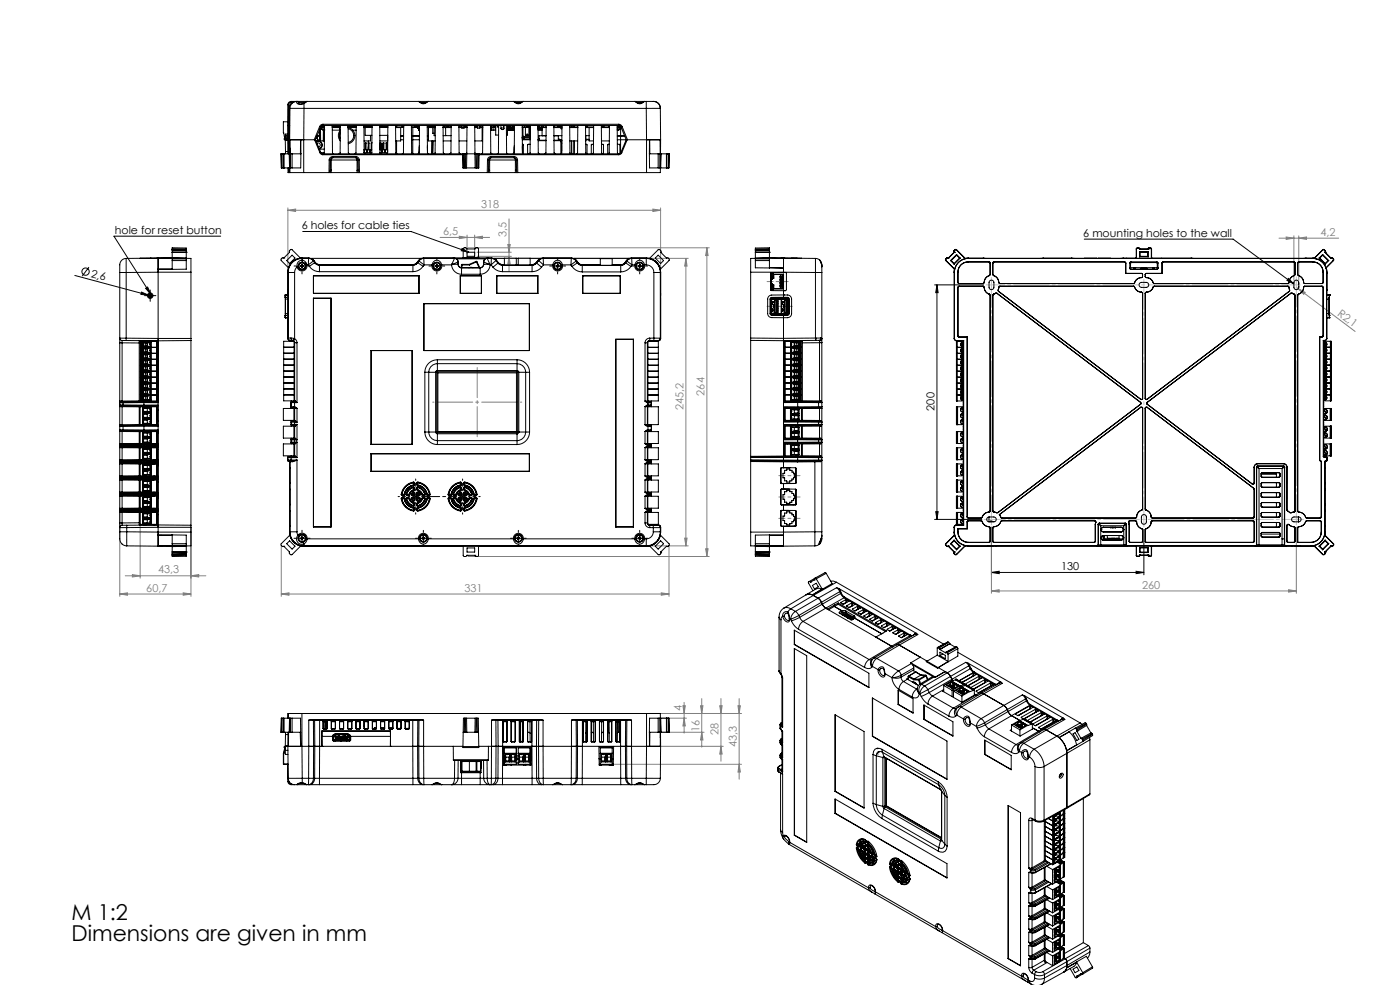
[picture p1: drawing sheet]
<svg xmlns="http://www.w3.org/2000/svg" width="597mm" height="420mm" viewBox="0 0 597 420" stroke-linecap="round" stroke-linejoin="round" font-family="sans-serif">
<defs><g id="words">
<g font-size="9.3">
<text x="30.5" y="392.3">M 1:2</text>
<text x="30.5" y="401.3">Dimensions are given in mm</text>
</g>
<g font-size="4.7" fill="#808080">
<text x="205.1" y="88.6">318</text>
<text x="189" y="100.2">6,5</text>
<text x="216" y="101.1" transform="rotate(-90 216 101.1)">3,5</text>
<text x="563.1" y="100.5">4,2</text>
<text x="570" y="134.2" transform="rotate(37 570 134.2)">R2,1</text>
<text x="300.4" y="168.7" transform="rotate(-90 300.4 168.7)">264</text>
<text x="291.5" y="174.8" transform="rotate(-90 291.5 174.8)">245,2</text>
<text x="67.4" y="244.5">43,3</text>
<text x="487" y="251">260</text>
<text x="62.4" y="252.3">60,7</text>
<text x="198.1" y="252.3">331</text>
<text x="290.7" y="303.4" transform="rotate(-90 290.7 303.4)">4</text>
<text x="298.2" y="312.1" transform="rotate(-90 298.2 312.1)">16</text>
<text x="306.4" y="313.6" transform="rotate(-90 306.4 313.6)">28</text>
<text x="314.2" y="318.7" transform="rotate(-90 314.2 318.7)">43,3</text>
</g>
<g font-size="4.7">
<text x="49" y="99.6">hole for reset button</text>
<text x="128.7" y="97.6">6 holes for cable ties</text>
<text x="461.9" y="100.9">6 mounting holes to the wall</text>
<text x="38.5" y="118.1" transform="rotate(15 38.5 118.1)">2,6</text>
<text x="398.5" y="175.1" transform="rotate(-90 398.5 175.1)">200</text>
<text x="452.5" y="243.1">130</text>
</g>
</g></defs>
<g fill="none" stroke="#000" stroke-width=".43">
<path d="M129.1 98.7h46.2l24.7 8.9M31.9 117.5l32.8 8.7M37.9 113.9l-2.8 3.8M94.1 100.7h-45.5l15.7 24.8M127.5 113.4h2.5M128.8 112.2v2.5M197 106l3 1.6-3.3-.7zM462.3 102h63.5l26 19.1M549.4 118.7l2.4 2.4-3-1.6zM60.4 124.5l3 1.4-3.3-.4zM62.1 122.9l.8-.5 1.4 3.1zM62.8 126.1h2.5"/>
<path d="M64 124.8v2.5M398.5 121.5h21M399.5 121.5v100M399.5 121.5l.5 3.3h-1zM176 211.7h2.5M177.3 210.5v2.5M399 218.2h1l-.5 3.3zM398.5 221.5h20.2M422.8 224.8v20.3M487.8 225.7v19.4M422.8 244.1l3.3-.5v1zM422.8 244.1h65"/>
<path d="M484.5 243.6l3.3 .5-3.3 .5z"/>
<circle cx="36.5" cy="115.8" r="1.56"/>
</g>
<g fill="none" stroke="#808080" stroke-width=".43">
<path d="M122.8 89.7l3.3-.5v1zM122.8 88.7v45.8M122.8 89.7h158.9M217.1 93.3v22.4M278.4 89.2l3.3 .5-3.3 .5zM281.7 88.7v26.4M180.5 110.2h113M187.7 101.2h21.1M195.9 100.7l3.3 .5-3.3 .5zM199.2 100.2v8.1M199.6 105.7h102.8M202.4 101.2l3.3-.5v1z"/>
<path d="M202.4 100.2v8.1M203.4 107.6h14.7M203.4 109.3h14.7M216.6 104.2h1l-.5 3.4zM217.1 109.3l.5 3.3h-1zM292.5 110.2l.5 3.3h-1zM292.5 110.2v122.6M301.4 105.7l.5 3.3h-1zM301.4 105.7v131.6M545.4 101.6h25.4M548.5 101l3.3 .6-3.3 .5zM551.8 100.6v18.9"/>
<path d="M553.8 101.6l3.3-.6v1.1zM553.8 100.6v18.9M552.8 122.5l.8 .6M553.6 123.1l3 1.6-.6 .8zM553.6 123.1l24.3 18.2M51.1 217.7v36.6M59.8 203.9v42.6M81.4 225v29.3M119.9 232.8v21.5M199.6 237.3h102.8M276.6 232.8h16.9M285.3 232.8v21.5"/>
<path d="M292 229.5h1l-.5 3.3zM300.9 234h1l-.5 3.3zM422.8 224.8v28.2M552.8 224.8v28.2M51.1 253.3l3.3-.5v1zM51.1 253.3h30.3M53.4 245.5h34.4M56.5 245l3.3 .5-3.3 .5zM78.1 252.8l3.3 .5-3.3 .5zM81.4 245.5l3.3-.5v1zM119.9 253.3l3.3-.5v1zM119.9 253.3h165.4"/>
<path d="M282 252.8l3.3 .5-3.3 .5zM422.8 252l3.3-.5v1zM422.8 252h130M549.5 251.5l3.3 .5-3.3 .5zM291.7 299.5v13.1M299.2 297.9v20.7M307.4 297.9v26.7M315.2 297.9v34.3M276.7 304.2h39.5M276.7 318.2h31.7M281.7 306.2h11M281.7 312.2h18.5"/>
<path d="M291.2 300.9h1l-.5 3.3zM291.7 306.2l.5 3.3h-1zM298.7 300.9h1.1l-.6 3.3zM299.2 312.2l.6 3.3h-1.1zM306.9 300.9h1l-.5 3.3zM307.4 318.2l.5 3.3h-1zM314.7 300.9h1l-.5 3.3zM262.1 325.9h54.1M315.2 325.9l.5 3.3h-1z"/>
</g>
<circle cx="64" cy="126.1" r=".66" fill="none" stroke="#c0c0c0" stroke-width=".43"/>
<g fill="none" stroke="#000" stroke-width=".43" stroke-dasharray="15.2 1.3 1.3 1.3">
<path d="M126.3 113.4h-.9M128.8 110.9v-.8M128.8 115.9v.9M131.3 113.4h.9M183.8 113.4h-.9M186.3 113.4v-1.2M186.3 113.4h-1.3M186.3 113.4v1.3M186.3 113.4h1.2M186.3 110.9v-.8M186.3 115.9v.9M188.8 113.4h.9"/>
<path d="M235.3 113.4h-.9M237.8 113.4v-1.2M237.8 113.4h-1.3M237.8 113.4v1.3M237.8 113.4h1.2M237.8 110.9v-.8M237.8 115.9v.9M240.3 113.4h.9M270.3 113.4h-.9M272.8 113.4v-1.2M272.8 113.4h-1.3M272.8 113.4v1.3"/>
<path d="M272.8 113.4h1.2M272.8 110.9v-.8M272.8 115.9v.9M275.3 113.4h.9M62.8 126.1h-1.2M64 124.8v-1.2M64 127.3v1.2M65.3 126.1h1.2M197.3 211.7v-1.2M197.3 211.7h-1.3M197.3 211.7v1.3M197.3 211.7h1.2"/>
<path d="M126.3 229.5h-1M128.8 229.5v-1.2M128.8 229.5h-1.3M128.8 229.5v1.3M128.8 229.5h1.2M128.8 227v-.9M128.8 232v1M131.3 229.5h.9M178 229.5h-.8M180.5 229.5v-1.2M180.5 229.5h-1.2M180.5 229.5v1.3"/>
<path d="M180.5 229.5h1.3M180.5 227v-.8M180.5 232v.9M183 229.5h.9M218.5 229.5h-.8M221 229.5v-1.2M221 229.5h-1.2M221 229.5v1.3M221 229.5h1.3M221 227v-.8M221 232v.9M223.5 229.5h.9"/>
<path d="M270.3 229.5h-.9M272.8 229.5v-1.2M272.8 229.5h-1.3M272.8 229.5v1.3M272.8 229.5h1.2M272.8 227v-.8M272.8 232v.9M275.3 229.5h.9"/>
</g>
<path d="M174.8 211.7h-5M177.3 209.2v-5M177.3 214.2v5M197.3 209.2v-5M197.3 214.2v5M199.8 211.7h5" fill="none" stroke="#000" stroke-width=".43" stroke-dasharray="15.2 1.3 1.3 1.3" stroke-dashoffset="14.6"/>
<path d="M179.8 211.7h15" fill="none" stroke="#000" stroke-width=".43" stroke-dasharray="15.2 1.3 1.3 1.3" stroke-dashoffset="7.5"/>
<path d="M222.5 171.5h-38" fill="none" stroke="#808080" stroke-width=".43" stroke-dasharray="15.2 1.3 1.3 1.3" stroke-dashoffset="-1.8"/>
<path d="M203.5 186.2v-29.5" fill="none" stroke="#808080" stroke-width=".43" stroke-dasharray="15.2 1.3 1.3 1.3" stroke-dashoffset="2.4"/>
<path d="M336.1 130.6h-9M336.1 120.1h-9M332.1 202.8h9.1M332.1 211.9h9.1M332.1 221h9.1" fill="none" stroke="#808080" stroke-width=".43" stroke-dasharray="15.2 1.3 1.3 1.3" stroke-dashoffset="12.6"/>
<path d="M337.8 130.6h-5.7" fill="none" stroke="#808080" stroke-width=".43" stroke-dasharray="15.2 1.3 1.3 1.3" stroke-dashoffset="14.3"/>
<path d="M420.5 121.5h133.9" fill="none" stroke="#c0c0c0" stroke-width=".43" stroke-dasharray="15.2 1.3 1.3 1.3" stroke-dashoffset="7.3"/>
<path d="M552.8 118v105.8" fill="none" stroke="#c0c0c0" stroke-width=".43" stroke-dasharray="15.2 1.3 1.3 1.3" stroke-dashoffset="2.4"/>
<path d="M555.8 221.5h-136.1" fill="none" stroke="#c0c0c0" stroke-width=".43" stroke-dasharray="15.2 1.3 1.3 1.3" stroke-dashoffset="6.2"/>
<path d="M487.8 119.2v105.5M422.8 223.8v-105.5" fill="none" stroke="#c0c0c0" stroke-width=".43" stroke-dasharray="15.2 1.3 1.3 1.3" stroke-dashoffset="2.5"/>
<path d="M197 106l3 1.6-3.3-.7zM62.1 122.9l.8-.5 1.4 3.1zM549.4 118.7l2.4 2.4-3-1.6z" fill="#000"/>
<g fill="#808080">
<path d="M553.6 123.1l3 1.6-.6 .8z"/>
<path d="M202.4 101.2l3.3-.5v1zM195.9 100.7l3.3 .5-3.3 .5zM81.4 245.5l3.3-.5v1zM56.5 245l3.3 .5-3.3 .5zM78.1 252.8l3.3 .5-3.3 .5zM51.1 253.3l3.3-.5v1z"/>
<path d="M122.8 89.7l3.3-.5v1zM278.4 89.2l3.3 .5-3.3 .5zM119.9 253.3l3.3-.5v1zM282 252.8l3.3 .5-3.3 .5zM548.5 101l3.3 .6-3.3 .5zM553.8 101.6l3.3-.6v1.1z"/>
<path d="M292 229.5h1l-.5 3.3zM292.5 110.2l.5 3.3h-1z"/>
<path d="M216.6 104.2h1l-.5 3.4zM217.1 109.3l.5 3.3h-1zM301.4 105.7l.5 3.3h-1zM300.9 234h1l-.5 3.3zM291.2 300.9h1l-.5 3.3zM291.7 306.2l.5 3.3h-1zM298.7 300.9h1.1l-.6 3.3zM299.2 312.2l.6 3.3h-1.1zM306.9 300.9h1l-.5 3.3zM307.4 318.2l.5 3.3h-1zM314.7 300.9h1l-.5 3.3zM315.2 325.9l.5 3.3h-1z"/>
</g>
<g fill="#000">
<path d="M60.4 124.5l3 1.4-3.3-.4z"/>
<path d="M399.5 121.5l.5 3.3h-1zM399 218.2h1l-.5 3.3z"/>
<path d="M422.8 244.1l3.3-.5v1zM484.5 243.6l3.3 .5-3.3 .5z"/>
</g>
<path d="M422.8 252l3.3-.5v1zM549.5 251.5l3.3 .5-3.3 .5z" fill="#808080"/>
<g fill="none" stroke="#000" stroke-width=".43">
<path d="M121.2 59.3l1.5 .1M121.3 59.4l1.8 .2M121.4 58.9l-.1 .1M121.4 59l-.2 .3M121.7 59.6v5M121.7 59.6h.1M122.5 57.7a.63 .63 0 0 0-.6 .6 .63 .63 0 0 0 .6 .7M122.5 59h.1M122.5 57.7h.1M122.5 57.7v1.3M122.7 53.5h.3M122.7 53.5h.1"/>
<path d="M122.7 53.5l.1 12.1M122.7 51.9h-1.9v4.6l.6 2.5M122.7 57.2h-1v1.8l1 .2M122.7 58.2v.3M122.7 44.6h.4M122.7 44.6v8.9M123 53.5h.6M123 53.5l.1 6.1M123.1 59.6h.1M123.1 59.6v6M123.1 44.6l-.1 8.9M123.2 59.6h.2"/>
<path d="M123.2 59.6v6M123.3 46.2h.3M123.3 46.2l-.1 13.4M123.5 59.6l.1 6M123.5 59.6h6M123.6 46.2h6M123.6 46.2l-.1 13.4M124.1 43.6l-.6 .2-.4 .8M124.1 43.2l-.8 .3-.6 1.1M124.1 43.2v.4M124.1 43.2h2.5M124.1 43.6h.5"/>
<path d="M124.6 43.6l.2 .3M124.6 43.6l-1.1 1.4-.2 1.2M126.6 43.2a3 3 0 0 0-3 3M126.6 43.2h.4M126.6 43.2l-2 .4M127 43.2l-.5 .2a1.83 1.83 0 0 0 3.1 .7M127 43.2l.4 .5M127 43.2h4M127.1 43.9a1.98 1.98 0 0 0 2.3 .1M127.4 43.7l-.3 .3M127.4 43.7h2.6M128.2 59.6h-4.6v3.6"/>
<path d="M128.2 59.6l-.1 6M128.2 59.6h5.9M128.3 59.6v6M129.4 44l.2 .1M129.5 59.6v14M129.6 44.1v2.1M129.6 46.2l-.1 13.4M129.6 46.2h146M131 43.2l-1.6 .8M131 43.2l-1.4 .9M131 43.2h47.4M134.1 59.6h.4"/>
<path d="M134.1 59.6l2.3 5.5M134.5 59.6l2.3 5.4M135 58.3h.4M135.2 58.1h1.2v2M135.3 57.8h1M135.4 59.6h1.2M135.4 58.4l-.6 .6M135.4 58.3v1.8M135.4 58.3l-.6 .6M136.3 55.4v2.4M136.3 57.8h.2M136.3 57.8v2.3"/>
<path d="M136.3 53.9l.5 .2M136.3 53.9l-2.3 5.7M136.4 55l.1 2.8M136.5 57.8l.1 2.3M136.7 54.4v5.7M136.7 54.3h1.7M136.8 54.1h1.6M136.8 54.1l-2.3 5.5M136.9 54.9l.8 .5M136.9 54.9h1.5M136.9 54.3v.6M137.1 54.1v-.2l.4 .2"/>
<path d="M137.2 53.6h1.2M137.5 53.6l.3 .3M137.7 53l-.8 .2-.6 .7M137.7 53v.5M137.7 53.5l-.9 .6M137.7 53h126.2M137.7 53.5h126.2M137.7 55.4h.1M137.7 55.4h.4M137.8 53.7v.4M137.9 55.4l-.1 4.7M138.1 55.4h.3"/>
<path d="M138.1 55.4h.1M138.2 55.4l-.1 4.7M138.2 55.4h.1M138.4 53.5l-.1 11.6M141.7 53.5l.1 11.6 .5 .5M141.7 53.6h.8v.5M141.7 54.3h3.4M141.7 55.5h3.4M142.1 54.1l-.4-.2v.2h3.4M142.5 53.9l.2 .2M143.2 54.1v-.2h.5v.2M143.3 53.9v.2"/>
<path d="M144.8 54.4v1.1M144.9 53.9v.2M145.1 56.4l-.3 1.1 .3 1.7M145.1 53.9h-1v.2M145.1 53.9h.1M145.1 53.5l-.1 11.6-.5 .5M145.2 55.5l-.4 .5a3.5 3.5 0 0 0 .3 4.1M148.4 53.5l.1 11.6 .5 .5M148.4 53.9l.1 .2M148.4 54.1h3.5M148.4 54.9a3 3 0 0 1 2.4 2.9 3 3 0 0 1-2.3 3M148.9 53.5v.5h2v-.5"/>
<path d="M148.9 53.9l-.3 .2M149 54v.1M149.4 54v.1M149.8 54v.1M150.2 54v.1M150.5 55.5h1.4M151.2 53.5v.6M151.9 54.3l-3.5 .1a3.5 3.5 0 0 1 2.9 3.4 3.5 3.5 0 0 1-2.8 3.5M151.9 53.8h-.5v.3M151.9 53.5l-.1 11.6-.5 .5M155.2 53.5l.1 11.6M155.2 53.9l.2 .2"/>
<path d="M155.2 54.1h3.4M155.2 54.3h3.4M155.7 54.3v3.4h2.9M156.1 54.1v-.5h.6v.5M156.7 53.8h.5v.3M157.8 54.1v-.3h.7v.3M158 57.8h.1M158 57.7v2.4h-2.8M158.6 53.5l-.1 11.6M161.9 53.5l.1 11.6M161.9 53.8h.4v.3M161.9 54.1h3.5"/>
<path d="M161.9 54.3h3.5M162 57.7h3.4l-.1 2.4h-3.3M162.9 53.8h.1M162.9 54.1h2.5M162.9 53.5v.6M163.6 54.1h.1M165.4 53.5l-.1 11.6M168.7 53.5l.1 11.6M168.7 54.1h3.4M168.7 54.3h3.4M169.1 54.3v.1M169.1 53.5v.6"/>
<path d="M170.9 57.8h1.2M170.9 54.4v5.7h-2.2M170.9 59.6h1.2M170.9 58.1h1.2M171.5 54.1v-.5h.6v.5M172.1 53.9h.1M172.1 53.5l-.1 11.6-.5 .5M175.4 53.5l.1 11.6 .5 .5v-7.8M175.4 53.6h2.8M175.4 54.1h3.5M175.4 54.3h3.5M175.5 57.8h.5"/>
<path d="M175.5 59.6h3.4M176 57.8h2.9M176 54.3v3.5M176 53.5v.1M176.7 53.5v.1M176.8 53.6v.5M178 53.6v.5M178 54.3v.3h.7M178.2 53.5v.6M178.4 54l.5 .1zM178.4 54v.1M178.4 43.2a2.69 2.69 0 0 0 4.2 0"/>
<path d="M178.4 43.2h4.2M178.5 54.1h.1M178.5 54v.1M178.6 53.5v.5M178.7 54.3l.1 .2M178.7 55.5h.1M178.7 54.3v1.2h.2M178.7 55.2h.2M178.8 54.5h.1M178.8 54.7l-.1 .3M178.8 54.7h.1M178.8 57.8v.3h-3.3"/>
<path d="M178.9 55.4l-.2 .1M178.9 54.5h-.1M178.9 53.5l-.1 11.6M179.4 43.7h2.2M182.2 53.5l.1 11.6M182.2 54.1h3.4M182.2 54.3h3.4M182.2 57.8h.5M182.2 58.1h.5M182.2 59.6h.5M182.3 54.1v-.3h1.1v.3M182.6 43.2a3 3 0 0 1-4.2 .1"/>
<path d="M182.6 43.2h36.3M182.7 54.4v5.7h2.9M184 54.1v-.2l.4 .2M184.5 54.3v2.5h.6M184.7 53.5v.6l.1-.4h.5v.4M185.1 54.4v3.4h.5M185.6 53.5l-.1 11.6-.5 .5M188.9 53.5l.1 11.6 .5 .5M188.9 54.1h3.5M188.9 54.3h3.5M189 57.8h3.4M189.2 54.3v.1"/>
<path d="M189.3 54.1v-.2l.4 .2M190 54.4v3.4M190.2 54.3v.1M190.3 53.5l2.1 .1M190.9 53.6l.2 .3M191.1 53.7v.4M191.8 54.3v.1M192.1 53.7v.4M192.4 53.6l-.3 .3M192.4 53.5l-.1 11.6-.5 .5M195.7 53.5l.1 11.6 .5 .5M195.7 53.6h.7"/>
<path d="M195.7 54.1h1.2M195.7 54.3l1.2 .1M196.4 53.6h1.9M196.4 53.5v.1M196.9 53.5v1.1h1v-1.1M197.9 54.1h1.2M198.3 53.5v.6M198.7 53.6h.4M198.7 53.5v.6M199.1 54.3l-1.2 .1M199.1 53.5l-.1 11.6-.5 .5M202.4 53.5l.1 11.6 .5 .5"/>
<path d="M202.4 53.6h.6M202.4 54.1h1.3M202.4 54.3l1.3 .1M202.8 54.3v.1M203 53.5v.6M203.4 53.5v.6M203.7 53.5v1.1h.9l.1-1.1M204.7 54.1h1.2M204.7 54.3v.1M205.2 53.5v.1M205.2 53.6h.7M205.2 53.6h-1.8"/>
<path d="M205.6 54.4v5.7h-3.1M205.9 54.3l-1.3 .1M205.9 53.5l-.1 11.6-.5 .5M209.2 53.5l.1 11.6 .5 .5M209.2 53.9h.3M209.2 54.1h2.2M209.2 54.3h2.2M209.2 55.5h2.2M209.5 54.1v-.5h1v.5M209.6 53.5v.1M209.6 54.3v1.2M210.3 53.5v.1"/>
<path d="M210.3 54.3v1.2M211.1 53.5v.6M211.1 54.3l.1 1.2M211.4 53.5v4.1h1.2M212.1 53.5v.6h.4v-.6M212.6 53.5l-.1 11.6-.5 .5M213.6 53.5v1.4l.5 .3 .8-.3 .1-1.4M214.7 53.5v1.1h-1.1M215.9 53.5l.1 11.6 .5 .5M216.4 54.1h.1M216.4 55.5h3M216.4 55.4h3"/>
<path d="M216.4 54.1h3M216.4 53.5v4.1h-.4M216.4 54.3h3M216.5 54.1v-.4h1.1v.4M216.6 53.5v.2M217.1 54.8h2.2M217.1 54.9h2.3M217.1 55h2.3M217.4 53.7v.4M217.7 54.1v-.5h1.1v.5M218.6 53.5l.1 .6M218.8 54.1h.3"/>
<path d="M218.9 43.2a2.69 2.69 0 0 0 4.2 0M218.9 43.2h4.2M219.1 54.1h.1M219.1 53.5v.6M219.3 54.8l-2.2-.1v.4h-.7M219.3 54.8h.1M219.4 53.5l-.1 11.6M219.9 43.7h2.2M222.7 53.5l.1 11.6M222.7 54.1h3.4v-.6l-.1 11.6-.5 .5M222.7 54.3h3.4v5M222.7 58.2h3.4"/>
<path d="M222.7 58.6h.1M222.7 58.7v.2M222.7 58.5h.8M222.7 58.9h.8M222.7 58.7h.8M222.7 58.9v.3l3.4 .1M222.7 58.5v.2M222.7 59.6h3.4M222.9 59.4h.4M222.9 59.4h.1M223 54.3v3.4h-.3M223.1 43.2a3 3 0 0 1-4.2 .1"/>
<path d="M223.1 43.2h47.6M223.3 59.4h.1M223.5 58.7v.2M223.5 58.9v.3M223.5 58.6h2.6M223.5 58.5v.2M223.6 54.1v-.5h1v.5M224.1 54.3v3.4h1.5v-3.4M224.6 53.5v.1M224.6 54.1h.4M225.1 54.1h.1M225.1 53.5v.6"/>
<path d="M226.1 59.3h-3.4M229.4 53.5l.1 11.6 .5 .5M229.4 53.9l.1 .2M229.4 54.1h3.5M229.4 54.3h3.5M229.4 54.7l1.1 .1M229.4 54.8h1.1M229.4 54.9h1.8M229.4 55h1.8M229.4 55.4h1.8M229.4 55.5h1.8M229.5 59.4h.3"/>
<path d="M229.5 59.5h.3M229.5 59.8h3.3M229.5 60h3.3M229.6 54.3v.1M229.8 59.1h.1M230 53.5v.6M230.5 54.8h.7M230.7 54.3v.5l.1-.5M230.9 53.5v.6M231.2 55.1v.2M231.2 54.4v3.4M231.3 57.8v.1"/>
<path d="M231.5 54.3v.1M231.6 53.5v.6M232.2 54.3v.1M232.9 57.8l-3.1 .1v1.9M232.9 53.5l-.1 11.6-.5 .5M236.2 53.5l.1 11.6 .5 .5M236.2 54.1h3.4M236.2 54.3h3.4M236.2 53.5v.6M236.2 57.8h3.4M236.2 59.8h3.4M236.2 60h3.4"/>
<path d="M237.2 54.3v.1M238 53.9v.2M238.1 59.1l.2 .7M238.1 57.9v1.9M238.3 59.7h.1M238.4 53.9h-.5v.2M238.4 59.8v-.3h.6v.3M239 59.7h.6M239 53.6v.5M239.1 60l.1 5.6M239.2 54.3v.1M239.2 59.7v.1"/>
<path d="M239.2 54.3v.6h.4M239.3 59.7v.1M239.4 53.5v.1M239.4 53.6h-1v.5M239.4 53.5v.2M239.6 53.7h-.5v.4M239.6 53.5l-.1 11.6-.5 .5M242.9 53.5l.1 11.6 .5 .5M242.9 54.1h3.5M242.9 54.3h3.5M243.7 53.5v.6M243.7 54.3v.1"/>
<path d="M244.4 53.5v.6M244.4 54.3v.1M244.9 53.5v.6M244.9 54.3v.1M246.4 53.5l-.1 11.6-.5 .5M249.7 53.5l.1 11.6 .5 .5v-3.9l-.5-.2M249.7 54.1h3.4M249.7 54.3h3.4M249.7 57.8h1.5M249.8 54.1v-.2h.8v.2M249.8 59.5h1.4M249.8 59.4h1.4"/>
<path d="M249.8 57.8v2.3M249.8 59.6h1.4M250.7 54.3v.1M251.2 54.3v5.8h1.9M253 54.3v.1M253.1 53.5l-.1 11.6-.5 .5M256.4 53.5l.1 11.6 .5 .5M256.4 54.1h3.5M256.4 54.3h3.5M256.8 53.5v.6M257.2 53.5v.5h.3M257.4 54.3v.1"/>
<path d="M257.5 53.5v.6M258 54.3v.1M259 54.3v.1M259.7 54h.2M259.7 53.5v.6M259.9 53.5l-.1 11.6-.5 .5M263.2 53.5l.1 11.6 .5 .5M263.2 53.6h1.2M263.2 54.1h1.6M263.2 54.3h1.7M263.2 54.9h1.5M263.2 55.4h.2"/>
<path d="M263.2 57.8h1.4M263.2 58.1h3.2M263.2 59.6h3.7M263.4 55.4h.1M263.8 53.7v.4M263.8 55.4h.1M263.8 55.4h-.4M263.9 53l.8 .2 .6 .7M263.9 53.5l.9 .6M263.9 53v.5M264.1 53.6l-.3 .3M264.6 57.8v7.4"/>
<path d="M264.6 57.8h1.7M264.7 54.9l-.1 2.9M264.7 53.9v.2M264.7 54.9h.1M264.7 54.3v.6M264.7 54.9l-.8 .5M264.8 54.1l2.2 5.5M265.3 53.9l-.5 .2M265.3 53.9l2.3 5.7M267 59.6h.4M267 59.6l-2.2 5.4M267.4 59.6h9.6"/>
<path d="M267.4 59.6l-2.3 5.5M270.7 43.2a2.69 2.69 0 0 0 4.2 0M270.7 43.2h4.2M271.7 43.7h2.2M274.9 43.2a3 3 0 0 1-4.2 .1M274.9 43.2h.7M275.6 43.2v3M275.6 43.2h3M275.6 46.2l.1 13.4M275.7 59.6h5.8M275.7 59.6v14M277 59.6l-.1 6"/>
<path d="M277 59.6l.1 6M277 59.6h4.6M278.6 43.2a3 3 0 0 1 3 3h-6M278.6 43.2h.2M278.8 43.2a2.75 2.75 0 0 1 2.8 2.8M278.8 43.2v.1M281.6 46h.1M281.6 59.6v6zM281.6 59.6h.1M281.6 46l.1 19.6M119.9 65.6l.2 6M119.9 65.6h.4"/>
<path d="M120.1 71.6h.2M120.3 71.6h.7M120.3 65.6h.7M120.3 65.6v6M121 71.6h.1M121 65.6h.1M121 65.6v6M121 65.6h2.3M121 71.6h2.5M121.7 65.1h.1M121.7 64.6l.1 1M121.7 64.6h1"/>
<path d="M121.7 64.8v.3M122.8 71.6v2h.4M123.2 71.6v2M123.2 73.6h.1M123.3 71.6v2M123.3 73.6h.3M123.3 65.6h.2M123.3 65.6l.2 6M123.5 65.6h.3M123.5 65.6l.1 6M123.5 71.6h.1M123.6 71.6v2"/>
<path d="M123.6 71.6h.2M123.6 73.6h5.9M123.6 63.2v2.4zM123.8 71.6h.8M123.8 65.6h.8M123.8 65.6v6M124.6 65.6h3.7M124.6 65.6v6M128.3 65.6l-.1 6h-3.6M129.5 73.6h10.8M134.7 60.1h3.6M134.8 60.3a1.75 1.75 0 0 1 2.5 .9 1.75 1.75 0 0 1-1.1 2.3"/>
<path d="M134.9 60.5a1.6 1.6 0 0 1 2.3 .7 1.6 1.6 0 0 1-1.1 2.2M135.2 61.1a.9 .9 0 0 1 1.3 .4 .9 .9 0 0 1-.7 1.2M136.2 63.6h2.1M136.4 65.1l.5 .6 .8 .3M136.8 65l-.4 .1M136.8 65l.9 .6M136.8 65.1h1.5M137.7 65.6v.4M137.7 65.6h59.6M137.7 66h59.6M138.3 65.1l-.5 .5M140.3 73.6h.5"/>
<path d="M140.4 68.2h.5M140.4 68.2l-.1 5.4M140.8 73.6h.1M140.8 72.6h.1M140.8 73.6h.5M140.8 72.6h.5M140.8 68.2h.5M140.9 68.2l-.1 5.4M141.3 73.6h11M141.3 68.2h11M141.3 68.2v5.4M141.8 67.2l-.5 1"/>
<path d="M141.9 66.7a1.5 1.5 0 0 0-1.5 1.5M141.9 66.7v.5M141.9 67.2l-.7 .3-.3 .7M141.9 66.7h9.8M141.9 67.2h9.8M151.7 66.7a1.5 1.5 0 0 1 1.5 1.5M151.7 66.7v.5M151.7 67.2l.7 .3 .3 .7M151.7 67.2l.6 1M152.3 68.2h.4M152.3 72.6h.5M152.3 73.6h.5"/>
<path d="M152.3 68.2v5.4M152.7 68.2l.1 5.4M152.8 73.6h.5M153.2 68.2h-.5M153.2 68.2l.1 5.4M153.3 73.6h54.5M155.3 63.8h3.3M155.3 65.1l.5 .5M155.3 65.1h3.2M155.3 63.8v1.3M155.4 63.8v1.3M155.8 61v2.8"/>
<path d="M155.8 61h.3M156.1 61v2.8M156.4 63.8v1.3M156.6 63.8v1.3M156.7 63.8v1.3M157 61v2.8v-1.2M157 61h.4M157.1 60.1v.9M157.4 61v2.8M157.7 63.8v1.3M157.8 63.8v1.3M158 63.8v1.3"/>
<path d="M158.3 61v2.8M158.4 60.8l.2 .2zM158.5 65.1l-.5 .5M162 61.2h.1M162 61.5h.1M162 62.1h.1M162 62.7h.1M162 65.1l.5 .5M162 65.1h3.3M162.1 63.3v.5h3.2M162.1 61h.3M162.1 61v2.8"/>
<path d="M162.4 61.2l1 .1M162.4 61.5h1M162.4 62.1h1M162.4 62.7h1M162.4 63.3h.3v.5M162.4 61v2.8M162.6 63.3v.5M162.8 63.8v1.3M162.9 63.8v1.3M163.1 63.8v1.3M163.1 62.1v1.7M163.4 61h.3"/>
<path d="M163.4 61v2.8M163.7 61v2.8M164 63.8v1.3M164.2 63.8v1.3M164.3 63.8v1.3M164.6 61h.4M164.6 61v2.8M165 61v2.8M165.3 65.1l-.5 .5M165.3 63.8v1M168.8 65.1l.5 .5M168.8 65.1h.3"/>
<path d="M169.1 65.1v.5M169.1 60.1v5M178.8 65.1l-.5 .5M178.8 64.7v.4M178.8 62.1v3.2M182.3 62.1v3.2M182.3 62.6v2.6M182.3 65.1l.5 .5M184.1 60.1l-.1 5.5M184.6 60.1l-.1 5.5M189 60.1h3.3M195.7 60.1h3.4"/>
<path d="M197.3 65.6v.4M197.3 65.6h.2M197.3 66l.1 5.6h.2M197.5 65.6h.5M197.5 65.6l.1 6M197.5 66h-.2M197.6 71.6h.5M198 65.6l.1 6M198 65.6h.6M198.1 71.6h.3M198.4 71.6h.5M198.6 65.6h.5"/>
<path d="M198.6 65.6l-.2 6M198.9 71.6h3.7M199.1 65.6h3.4M199.1 65.6l-.2 6M202.5 65.6h.5M202.5 65.6l.1 6M202.6 71.6h.5M203 65.6h.6M203 65.6l.1 6M203.1 71.6h.3M203.4 71.6h.5M203.6 65.6h.5"/>
<path d="M203.6 65.6l-.2 6M204 66h.3M204.1 65.6h.2M204.1 65.6l-.2 6M204.3 66l-.1 5.6h-.3M204.3 66h59.6M204.3 65.6v.4M204.3 65.6h59.6M207.8 73.6h.5M207.9 68.2h.5M207.9 68.2l-.1 5.4M208.3 73.6h.5"/>
<path d="M208.3 72.6h.5M208.4 68.2h.4M208.4 68.2l-.1 5.4M208.8 73.6h11M208.8 68.2h11M208.8 68.2v5.4M209.4 66.7a1.5 1.5 0 0 0-1.5 1.5M209.4 67.2l-.7 .3-.3 .7M209.4 66.7v.5M209.4 67.2l-.6 1M209.4 66.7h9.8M209.4 67.2h9.8"/>
<path d="M219.2 66.7a1.5 1.5 0 0 1 1.5 1.5M219.2 67.2l.7 .3 .3 .7M219.2 66.7v.5M219.2 67.2l.6 1M219.3 65.1l-.5 .5M219.3 62.6v2.6M219.3 62.1v3.2M219.8 68.2h.4M219.8 72.6h.5M219.8 73.6h.5M219.8 68.2v5.4M220.2 68.2l.1 5.4"/>
<path d="M220.3 73.6h.5M220.7 68.2h-.5M220.7 68.2l.1 5.4M220.8 73.6h54.9M222.8 61.5l.4 .2 .1 3.9-.5-.5M222.8 62.1v3.2M222.8 62.6v2.6M222.8 64.9v.2M226.1 61.5l-1.1 .2v3.9M239.1 60.4h.1M239.1 60.4h.5M239.4 60.4l.1 .5"/>
<path d="M239.5 60.9l.1 .2M239.5 60.9h.1M239.5 61v3.4M243 60.1h3.3M243.7 60.1v5.5M244.5 60.1l-.1 5.5M245 60.1l-.1 5.5M249.7 60.1h.1M253.1 61.5l-.9 .2-.1 3.9M256.5 60.1h3.3M256.5 61.5l.8 .2v3.9M259.8 61.5l-.6 .2-.1 3.9"/>
<path d="M263.3 61.5l1 .2v3.8M263.9 65.6v.4M264.8 65l.3 .1M264.8 65l-.9 .6M265.1 65.1l-.5 .6-.7 .3M276.9 65.6h3.8M276.9 65.6l.1 6h3.7M280.7 71.6h.7M280.7 65.6h.7M280.7 65.6v6M281.4 65.6h.3M281.4 71.6h.2"/>
<path d="M281.4 65.6v6M281.6 71.6h.1M281.6 71.6v2h-5.9M281.7 71.6h2.5M281.7 65.6h.2M281.7 65.6l-.1 6M281.9 65.6l-.2 6M281.9 65.6h2.3M284.2 71.6h.7M284.2 65.6h.7M284.2 71.6h.1M284.2 65.6h.1"/>
<path d="M284.2 65.6v6M284.9 65.6h.4M284.9 71.6h.2M284.9 65.6v6M285.3 65.6l-.2 6M51.1 116.2h2.7M51.1 116.2v28M53.8 110.2v6M53.8 110.2a3.6 3.6 0 0 0-2.7 4.7v1.3M53.8 116.2v28M59.8 110.1h4.6M59.8 110.1h.1"/>
<path d="M64.4 110.1h.1M67.3 110.1h-.4M67.4 110.1l6 .1h-6M67.4 110.2v5.9M67.4 114.8v1.3M67.4 110.2v4.5M67.4 116.1h14M67.4 116.1l-13.6 .1M67.4 110.1l-13.6 .1M67.4 110.1h.1M67.4 110.2h.1M67.4 114.7v.1"/>
<path d="M67.4 116.1v28.2M67.4 114.8l6 .1M73.4 110.4v.7M73.4 109.9v.1M73.4 106.9v.7M73.4 107.6h.1M73.4 114.7h-6M73.4 110.2h-6M73.4 106.3v.2M73.4 106.2v-.5l6 .1v.5M73.4 107.6h6M73.4 111.1h6"/>
<path d="M73.4 110.4h6M73.4 106.9h6M73.4 109.9l6 .1M73.4 106.3l6 .2M73.4 106.2v.1M73.4 106.5v.4M73.4 107.6v2.3M73.4 110v.4M73.4 111.1v3.8M73.4 110l6 .2M73.4 106.5l6 .1M73.4 109.9l-6.1 .2"/>
<path d="M73.4 106.2l6 .1M79.4 110.4v.7M79.4 110v.2M79.4 110.2h2v5.9M79.4 106.9v.7M79.4 107.6h.1M79.4 106.5v.1M79.4 106.3v.2M79.4 106.6v.3M79.4 107.6v2.4M79.4 110.2v.2M79.4 111.1v3.7l-6 .1"/>
<path d="M81.4 116.1v28.2M121 110h-.6l-.6 .9 3.2 3.3M121 110h.1M122.3 111.1l2.3-2.3 1.2 1.2-2.3 2.3zM122.8 116.1l.1 .1M122.8 116.1v.1M122.8 116.2v7.8M122.9 116.2h2.7M122.9 116.2v27.9M123 114.3l-.2 1.9M123 114.1v.2M123.5 107.6v-.7l.5-.5h.5l3.6 3.7"/>
<path d="M123.5 107.6h.1M123.5 107.6l-2.5 2.4M125.6 116.2v28.2M126.7 113.8l-.8 1.1-.3 1.3M127.2 113.7l-.5 .1M128.2 110.1h.1M128.6 112.9l.3 .4 .4-.1v.3h-.4l.1 .4-.3 .1v-.4h-.4l-.1-.2 .4-.1zM128.8 110.1a6 6 0 0 0-5.8 4.2M128.8 110.1h2.9M128.8 110.1a6 6 0 0 0-6 6M128.8 110.1l.1 .1M128.9 111.8l-.8 .2a1.62 1.62 0 0 0-.9 1.7"/>
<path d="M128.9 111.8l.9 .4 .6 .9M128.9 111h-.5a2.22 2.22 0 0 0-1.7 2.8M128.9 111v.8M128.9 110.2a6 6 0 0 0-6 6M128.9 110.2v.8M128.9 111h.4a2.37 2.37 0 0 1 1.6 1.9M128.9 110.2h2.7M130.4 113.1a1.62 1.62 0 0 1-1.3 1.9 1.62 1.62 0 0 1-1.9-1.3M130.4 112.1v1.1M130.9 112.9a2.12 2.12 0 0 1-1.7 2.6 2.12 2.12 0 0 1-2.5-1.7M130.9 112.9l-.5 .2M130.9 112.9h.6"/>
<path d="M131.5 112.9l.4 .7M131.6 110.2l-.1 2.7M131.6 110.2l1.2 .3 .9 .8M131.7 110.1l1.3 .4 .7 .7M131.7 110.1l-.1 .1M131.7 110.1l.9 .2 1.1 .8M131.9 113.6a5.2 5.2 0 0 0 4.3 2.2M133.7 117.6v7.5M133.7 117.6h45M133.7 117.6h.1M133.7 111.3l-2.2 1.6M133.7 111.3l.5 .7"/>
<path d="M133.7 111.2v.1M133.7 111.1l.5 .8M133.9 111.1l1.1 1.3 1.3 .4M133.9 111.1h-.2M134.2 112l-2.3 1.6M134.2 112l.7 .7 1.3 .4M134.2 111.9l1.1 .9 1 .2M134.2 111.9v.1M134.2 111.9l1.2 .9 .9 .2M136.2 113.1v2.7M136.2 115.8h39.9M136.2 113.1h39.9"/>
<path d="M136.3 113h39.7M136.3 113l-.1 .1M136.3 112.8v.2M137.3 113h.1M166.5 113h.1M176 113l.1 .1M176.1 113.1v2.7M177.9 111.8l-1 .8-.9 .2h-39.7M177.9 111.8l.2 .1M178.1 111.9l-.7 .6-1.4 .5M178.1 111.9l-.7 .7-1.4 .4M178.1 111.9v.1"/>
<path d="M178.1 112l-.7 .7-1.3 .4M178.1 112l2.3 1.6M178.5 111.1h.1M178.5 111.1l-.6 .7M178.6 111.1l-.5 .8M178.6 111.2v.1M178.6 111.3l2.2 1.6M178.6 111.3l-.5 .7M178.7 117.6v7.5M178.7 117.6h.1M179.5 110.2l-1 .9M180 110.2h-47.2l1.1 .9"/>
<path d="M180.4 113.6a5.2 5.2 0 0 1-4.3 2.2M180.6 110.1l-1.3 .4-.7 .6M180.6 110.1h29M180.6 110.1l-.9 .2-1.1 .9M180.6 110.1l.1 .1M180.7 110.2l-1.2 .3-.9 .8M180.7 110.2l.1 2.7M180.7 110.2h13.1M180.8 112.9h3.4M180.8 112.9l-.4 .7M184.2 112.9a2.12 2.12 0 0 0 2.1 2.6 2.12 2.12 0 0 0 2.1-2.6M184.2 112.9l.5 .2"/>
<path d="M184.2 112.9a2.07 2.07 0 0 1 2.1-2 2.07 2.07 0 0 1 2.1 2M184.7 113.1a1.62 1.62 0 0 0 1.6 1.9 1.62 1.62 0 0 0 1.6-1.9M184.7 113.1a1.62 1.62 0 0 1 1.6-1.3 1.62 1.62 0 0 1 1.6 1.3M186.1 112.9h.3v.4l.4-.1v.3h-.4l.1 .4-.3 .1v-.4h-.4l-.1-.2 .4-.1zM186.8 113.2v.3M188.4 112.9l-.5 .2M188.4 112.9h4.2M192.6 112.9a4.2 4.2 0 0 0 4.2 4M192.8 112.4l-.2 .5M192.8 112.4l.3 .3M193.1 112.7l-.5 .2M193.1 112.7h2.2"/>
<path d="M193.3 110.1h.1M193.3 110.1h14.9M193.8 110.2l-1 2.2M193.8 110.2a1.5 1.5 0 0 1 1.5 1.5M193.8 110.2a1.38 1.38 0 0 1 1.6 1.4M194.7 110.4h12.2M195.3 112.7a1.5 1.5 0 0 0 1.5 1.5M195.3 111.7l-2.2 1M195.3 111.7v1M195.4 112.6l.3 1 .8 .5M195.4 112.6l-.1 .1M195.4 111.6l-.1 .1"/>
<path d="M195.4 111.6v1M196.3 117.6h9M196.3 117.6v7.5M196.3 117.6h.1M196.5 114.1h.2M196.5 114.1h8.6M196.5 114.1l.3 .1M196.8 113h.2M196.8 113l-.1 1.2M196.8 114.2v2.7M196.8 116.9h8M196.8 114.2h.1"/>
<path d="M197 112.7v.3M197 112.7l-.2 .3M197 113v1.2M197.4 110.1h.1M197.5 109.9h6.6M197.5 109.9l-.1 .2M199.1 106.2l-.4-.5-1.1 .3-.1 3.9M199.1 106.2h.1M199.1 106.2h3.4M199.2 107.6h3.2v1.7h-3.2zM199.9 114.2l.8-.2 1 .2M200.2 112.7v.3"/>
<path d="M200.2 112.7h-3.2M200.2 113h-3.2M202.5 106.2l.4-.5 1.1 .3 .1 3.9M202.5 106.2h.1M203 111.4l.1 .3M203 111.4l.4 .2M203 111.4l-2.8 1.3M203.1 111.7l-2.9 1.3M203.1 111.7l1.2 2.5M203.4 111.6l-.3 .1M203.4 111.6l1.2 2.6M204.1 109.9l.1 .2"/>
<path d="M204.2 110.1h.1M204.6 114.1h.5M204.7 114.2h.1M204.8 114.2v2.7M205.1 114.1l-.4 .1M205.3 117.6v7.5M205.3 117.6h.1M206.2 112.6l-.4 1-.7 .5M206.2 112.6l.1 .1M206.2 111.6l.1 .1M206.2 111.6v1M206.3 112.7a1.5 1.5 0 0 1-1.5 1.5"/>
<path d="M206.3 112.7h2.2M206.3 111.7l2.2 1M206.3 111.7v1M207.8 110.2l1 2.2M207.8 110.2a1.5 1.5 0 0 0-1.5 1.5M207.8 110.2a1.38 1.38 0 0 0-1.6 1.4M207.8 110.2h1.7M208.2 110.1h.1M208.3 110.1h-.1M208.3 110.1h.1M208.5 112.7l.5 .2M208.8 112.4l-.3 .3"/>
<path d="M208.8 112.4l.2 .5M209 112.9a4.3 4.3 0 0 1-4.2 4M209 112.9h.4M209.4 112.9l.8 1M209.5 110.2l-.1 2.7M209.5 110.2l1.1 .2 .9 .7M209.6 110.1l.9 .1 1 .8M209.6 110.1l-.1 .1M209.6 110.1l.8 .1 1.1 .8M210.2 113.9a5.3 5.3 0 0 0 4.1 1.9M211.5 111.1l-2.1 1.8M211.5 111.1l.8 1.1"/>
<path d="M211.5 111v.1M211.5 111l.9 1.1M211.6 110.9a3.3 3.3 0 0 0 3.5 1.9M211.6 110.9l-.1 .1M211.8 117.6h17.5M211.8 117.6v7.5M211.8 117.6h.1M212.3 112.2l-2.1 1.7M212.3 112.2l.7 .5 1.3 .4M212.4 112.1l1.1 .7 .8 .2M212.4 112.1l-.1 .1M212.4 112l1.2 .8 .7 .2"/>
<path d="M214.3 113.1v2.7M214.3 115.8h12.6M214.3 113.1h12.6M214.3 113h12.5M214.3 113v.1M214.6 113h.2M215.1 110.1v2.9M220.2 110.1v2.9M220.2 112.8h.8M221 110.1v2.9M226.1 110.1v2.9M226.5 113h-.1"/>
<path d="M226.8 113l.1 .1M226.9 113.1v2.7M228.8 112l-.6 .6-1.4 .4M228.8 112.1l-1.1 .7-.9 .2M228.8 112.1v.1M228.8 112.2l-.6 .5-1.3 .4M228.8 112.2l2.2 1.7M229.3 117.6v7.5M229.3 117.6h.1M229.5 110.9a3.3 3.3 0 0 1-3.4 1.9M229.5 110.9l.1 .1M229.7 111v.1"/>
<path d="M229.7 111l-.9 1.1M229.7 111.1l2.1 1.8M229.7 111.1l-.9 1.1M230.5 110.2l-1 .7M230.9 110.2h-20.2l.9 .7M231 113.9a5.3 5.3 0 0 1-4.1 1.9M231.6 110.1l-1.4 .4-.6 .5M231.6 110.1h12.1M231.6 110.1l-.9 .1-1 .8M231.6 110.1v.1M231.6 110.2l-1 .2-.9 .7M231.6 110.2l.2 2.7"/>
<path d="M231.6 110.2h12M231.8 112.9h3.9M231.8 112.9l-.8 1M235.7 112.9a2.12 2.12 0 0 0 2.1 2.6 2.12 2.12 0 0 0 2.1-2.6M235.7 112.9a2.07 2.07 0 0 1 2.1-2 2.07 2.07 0 0 1 2.1 2M235.7 112.9l.5 .2M236.2 113.1a1.62 1.62 0 0 0 1.6 1.9 1.62 1.62 0 0 0 1.6-1.9M236.2 113.1a1.62 1.62 0 0 1 1.6-1.3 1.62 1.62 0 0 1 1.6 1.3M237.3 113.2l-.1 .3h.4v.4l.2 .1 .1-.4h.4M237.3 113.2l.4 .1v-.4h.3l-.1 .4 .4 .1v.2M237.3 113.2v.3M238.3 113.4v.2"/>
<path d="M239.9 112.9l-.5 .2M239.9 112.9h3.6M243.5 112.9l.4 .7M243.6 110.2l-.1 2.7M243.6 110.2l1.2 .3 .9 .8M243.7 110.1l1.4 .4 .7 .7M243.7 110.1l-.1 .1M243.7 110.1l1 .2 1.1 .9M243.9 113.6a5.2 5.2 0 0 0 4.4 2.3M245.7 111.3l-2.2 1.6M245.7 111.3l.5 .8M245.8 111.2l-.1 .1"/>
<path d="M245.8 111.2l.5 .8M245.9 111.1l1.2 1.4 .7 .4h8.2M245.9 111.1l-.1 .1M246.2 112.1l-2.3 1.5M246.2 112.1l.7 .7 1.4 .4M246.3 112l.7 .6 1.4 .5M246.3 112l-.1 .1M246.3 112l1.1 .9 1 .2M248.3 113.2v2.7M248.3 115.9h16.4M248.3 113.2h16.4M248.4 113.1h16.2"/>
<path d="M248.4 113.1l-.1 .1M248.5 117.6h16M248.5 117.6v7.5M248.5 117.6h.1M255.4 113.1h.1M256 113.1v-2.8h5.1v2.8M261.7 113.1h-.2M264.5 117.6v7.5M264.5 117.6h.1M264.6 113.1l.1 .1M264.7 113.2v2.7M266.7 112l-.7 .6-1.4 .5"/>
<path d="M266.7 112l.1 .1M266.8 112.1l2.3 1.5M266.8 112.1l-.7 .7-1.4 .4M267.1 111.1a2.86 2.86 0 0 1-2.5 1.8h-3.5M267.1 111.1l.1 .1M267.2 111.2l.1 .1M267.2 111.2l-.5 .8M267.3 111.3l2.2 1.6M267.3 111.3l-.5 .8M268.2 110.2l-1.1 .9M268.6 110.2h-23.8l1.1 .9M269.1 113.6a5.2 5.2 0 0 1-4.4 2.3"/>
<path d="M269.3 110.1l-1.4 .4-.7 .7M269.3 110.1h6.4M269.3 110.1l.1 .1M269.4 110.2l.1 2.7M269.4 110.2l-1.2 .3-.9 .8M269.4 110.2h6.2M269.5 112.9h1.2M269.5 112.9l-.4 .7M270.7 112.9a2.12 2.12 0 0 0 2.1 2.6 2.12 2.12 0 0 0 2.1-2.6M270.7 112.9a2.07 2.07 0 0 1 2.1-2 2.07 2.07 0 0 1 2.1 2M270.7 112.9l.5 .2M271.2 113.1a1.62 1.62 0 0 0 1.6 1.9 1.62 1.62 0 0 0 1.6-1.9"/>
<path d="M271.2 113.1a1.62 1.62 0 0 1 1.6-1.3 1.62 1.62 0 0 1 1.6 1.3M272.3 113.2l.4 .1v-.4h.3l-.1 .4 .4 .1v.2h-.4l-.3 .3v-.4h-.4zM274.9 112.9l-.5 .2M274.9 112.9h.7M275.6 112.9a3.2 3.2 0 0 1 3.2 3.3M275.6 110.2v2.7M275.6 110.2a6 6 0 0 1 6 6M275.7 110.1a6 6 0 0 1 6 6M275.7 110.1l-.1 .1M275.7 110.1l1.3 .1M277 110.2h.1M277 110.2l.8 .2a6 6 0 0 1 3.8 4.3"/>
<path d="M277.1 110.2h.1M277.1 110.2l.7 .2a6 6 0 0 1 3.8 4.3M277.1 110.2h-.2M278.8 116.2h2.8M278.8 116.2v28M280.7 108.8l2.3 2.3-1.3 1.2-2.3-2.3zM281.6 114.7v.1M281.6 114.8l.1 1.3M281.6 116.2v28M281.6 114.7h.1M281.6 114.7l-.1 .1M281.7 116.1l-.1 .1"/>
<path d="M281.7 116.1v28.2M281.7 107.6v-.7l-.5-.5h-.5l-3.8 3.8M281.7 107.6h.1M281.7 107.6l2.5 2.4M284.2 110h.1M284.2 110h.7l.5 .6-.1 .4-3.8 3.8M320.1 116.1h14M320.1 116.1v28M322.1 110.4v.7M322.1 110v.2M322.1 110.2h-2v5.9M322.1 106.9v.7"/>
<path d="M322.1 107.6h.1M322.1 106.5v.1M322.1 107.6h6M322.1 111.1h6M322.1 110.4h6M322.1 111.1v3.1l6 .1M322.1 106.3v.2M322.1 106.6v.3M322.1 107.6v2.4M322.1 110.2v.2M322.1 106.9h6M328.1 110.4v.7"/>
<path d="M328.1 109.9v.1M328.1 114.3h6M328.1 110.1h6v4.2M328.1 114.1l6 .2M328.1 106.9v.7M328.1 107.6h.1M328.1 106.3v.2M328.1 106.2v-.5l-6 .1v.5M328.1 109.9l-6 .1M328.1 106.3l-6 .2M328.1 106.2v.1M328.1 106.5v.4"/>
<path d="M328.1 107.6v2.3M328.1 110v.4M328.1 111.1v3.2M328.1 110l-6 .2M328.1 106.5l-6 .1M328.1 109.9l6.5 .2M328.1 106.2l-6 .1M328.8 116.4h.9v1.9h-.9zM328.8 118.9v2.3M328.8 118.9l.2 .2M328.8 118.9h.4M328.9 118.2h.1"/>
<path d="M328.9 116.5l-.1 1.7M329 119.1v2M329 119.1h.3M329.2 118.9l.1 .2M329.2 118.5h.6M329.2 118.5v.4M329.2 118.5l.1 .1M329.3 118.6v.5M329.3 118.6h.7M329.6 116.5h.1M329.6 118.2h.1M329.8 116.9h4.3"/>
<path d="M329.8 116.9v1.6M329.8 116.9l.2 .2M329.8 118.5l.2 .1M330 117.1v1.5M330 117.1h4M332.6 117.8l1.4 .2M332.6 119.1l1.4 .2M332.6 119.7l1.4 .2M332.6 118.5l1.4 .1M332.6 119.1h1.4M332.6 118.5h1.4M332.6 119.7h1.4"/>
<path d="M332.6 117.8h1.4M333.8 119.6l.1 .3zM333.8 118.4l.1 .2zM333.8 117.7l.1 .3zM333.8 119l.1 .3zM334 117.7l-1.4 .1M334 118.3l-1.4 .2M334 119l-1.4 .1M334 119.6l-1.4 .1M334 117.1v6M334.1 116.2h.9l.4 .5-.1 6.9-.3 .3-.9 .1v2.9M334.1 110.1v6"/>
<path d="M334.1 114.3v1.8M334.1 116.2l-5.4 .2-.1 7 .5 .5 5.4 .1M334.1 114.3h.1M334.1 116.1v.1M334.1 116.1l13.6 .1M334.1 110.1l13.6 .1M334.1 110.1h-1M334.1 116.9v6.3M334.1 116.9l-.1 .2M337.4 110.1h4.4M339.9 110.1h.1M341.8 110.1h.1"/>
<path d="M347.7 110.2v6M347.7 116.2h2.8M347.7 110.2l1.9 .8M347.7 116.2v27.9M349.6 111l.1 .2M349.6 111l.9 1.9M349.6 111l.8 2.5M349.7 111.1l.7 2.4M350.4 113.5l.1 .3M350.5 113.8v2.4M350.5 112.9v.9M350.5 112.9l-.1 .1"/>
<path d="M350.5 116.2v28.2M403.3 110.4v.7M403.3 111.1h.1M403.3 110.4h.1M403.3 111.1l3.7 3.8M403.4 110.4v.7M403.4 111.1l3.7 3.7M403.7 110.2h.7M403.7 110h.7M403.7 110.2l-.3 .2M403.7 110l-.4 .4M403.7 110v.2"/>
<path d="M404.4 110h.1M404.4 110v.2M405.3 111.1h.3M405.3 111.1l1.6 1.5M405.6 111.1l1.3 1.2M406.8 107.6h.1M406.8 106.9v.7M406.8 107.6h.2M406.8 106.9h.2M406.8 107.6l-2.4 2.4M406.9 112.3v.3M406.9 116.1h.1"/>
<path d="M406.9 116.1v28.2M407 107.6h.1M407 106.9v.7M407 107.6l-2.6 2.6M407 116.1v28.2M407 114.8l-.1 1.3M407.1 114.8l-.1 .1M407.2 106.6h.7M407.2 106.5h.7M407.2 106.6l-.2 .3M407.2 106.5v.1M407.2 106.5l-.4 .4"/>
<path d="M407.9 106.6l3.8 3.6a6.1 6.1 0 0 0-4.6 4.6M407.9 106.5l3.7 3.7 1.3-.1M407.9 106.5v.1M407.9 108.5v.3M407.9 108.5l-2.6 2.6M407.9 108.5l1.6 1.5M407.9 108.8l1.3 1.2M407.9 108.8l-2.3 2.3M408.5 116.1h.1M408.5 116.1v4.3M409.2 110h.3M409.2 110l-2.3 2.3"/>
<path d="M409.5 110l-2.6 2.6M412.9 111.6a4.4 4.4 0 0 0-4.4 4.5M412.9 110.2a5.9 5.9 0 0 0-5.9 5.9M412.9 111.7a4.4 4.4 0 0 0-4.4 4.4M412.9 110.2h146.9M412.9 110.1h6.4M412.9 111.6h8.8M412.9 110.1v.1M412.9 111.6v.1M412.9 111.7h8.8M412.9 110.1h-1M419.3 110.1h25.6"/>
<path d="M419.3 110.1l.7 .1M421.7 111.7l.5 .5M421.7 111.6l.5 .5M421.7 111.6v.1M421.8 117.5a3.1 3.1 0 0 0-2.1 2.9M421.8 117.5h.1M421.9 117.5a3.1 3.1 0 0 0-2.2 2.9M422.1 119.7l1.1-.2 .6 .6v2.4a1.04 1.04 0 0 1-1 1 1.04 1.04 0 0 1-1-1v-2zM422.2 117l-.4 .5M422.2 117h.1M422.2 112.2v4.8M422.2 117l-.3 .5"/>
<path d="M422.2 112.1v4.9M422.2 112.1v.1M423.4 117l.3 .5M423.4 112.1v4.9M423.4 112.1v.1M423.4 117h.1M423.7 117.5a3.1 3.1 0 0 1 2.2 2.9M423.7 117.5h.1M423.9 111.6l-.5 .5M423.9 111.6h55.7M423.9 111.6v.1M423.9 111.7l-.5 .5"/>
<path d="M423.9 111.7h55.6M444.9 110.1l-.7 .1M444.9 110.1h12.1M457 110.1h22M457 110.1l.7 .1M462.5 110.1h.1M467.6 110.1h.1M468.4 110.1h.1M473.5 110.1h.1M479 110.1l-.7 .1M479 110.1h5.4M479.5 111.7l.5 .5"/>
<path d="M479.6 111.6l.5 .5M479.6 111.6l-.1 .1M480 116.6h6.7M480.1 112.1l-.1 4.5M480.1 112.1l-.1 .1M481.8 114.4l.5 .5M481.8 112.1v2.3M481.8 112.1l.3 .4M481.8 114.3l.5 .5M481.8 114.3v.1M481.8 114.3h.1M482.1 114.1h11.4"/>
<path d="M482.1 112.5v1.6M482.1 114.1l-.3 .2M482.3 111.6l-.5 .5M482.3 111.6h11M482.3 114.9h11M482.3 111.6l.3 .4M482.3 114.8v.1M482.6 112l-.5 .5M482.6 112h10.4M483.4 114.1v.7M483.5 114.1h.1M483.5 114.1l.3 .1"/>
<path d="M483.5 114.1v.7M484 114.1l-.3 .7M484.3 114.1l-.3 .7M484.4 110.1h.1M484.5 110.1l.1 .1M484.5 106.2l.1 .1M484.5 106.2v3.9M484.5 109.9l-.1 .2M484.6 110.2h6.4M484.6 106.3v3.9M485 105.7l-.5 .5M485 105.7h.6"/>
<path d="M485 105.7l.1 .1M485.1 105.8l-.5 .5M485.1 105.8h.4M485.5 105.8l.5 .5M485.6 105.7l.5 .5M485.6 105.7l-.1 .1M486 106.3h.1M486 106.3h3.6M486 107.3h3.6M486 107.3v2.2M486 109.5h3.6M486 107.3l.2 .3"/>
<path d="M486.1 106.2h3.4M486.1 106.2l-.1 .1M486.1 106.2h.1M486.2 107.6h3.2M486.2 109.3h3.2M486.2 109.3l-.2 .2M486.2 107.6v1.7M486.7 116.6l.5 .5M486.7 118.4a3.1 3.1 0 0 0-2.9 2.1M486.7 118.4h.1M486.7 116.6h-6.7M486.7 116.6h.1"/>
<path d="M486.7 118.4a3.1 3.1 0 0 0-2.9 2.2M487 114.1l-.8 .7M487 114.8a.75 .75 0 0 1 .8-.5 .75 .75 0 0 1 .7 .5M487.2 117.9l-.5 .5M487.2 117.9h.1M487.2 117.1v.8M487.2 117.1h.1M488.4 117.9l.4 .5M488.4 117.1v.8M488.4 117.1h.1M488.4 117.9l.5 .5M488.4 117.9h.1"/>
<path d="M488.5 114.1l.8 .7M488.8 118.4a3.1 3.1 0 0 1 3 2.2M488.9 116.6l-.5 .5M488.9 116.6h6.6M488.9 116.6h.1M488.9 118.4a3.1 3.1 0 0 1 2.9 2.1M488.9 118.4h-.1M489.4 109.3l.2 .2M489.4 107.6v1.7M489.5 106.2l.1 .1M489.5 106.2h.1M489.6 106.3h.1"/>
<path d="M489.6 107.3v2.2M489.6 107.3l-.2 .3M490 105.7l-.5 .5M490 105.7h.6M490 105.7l.1 .1M490.1 105.8l-.5 .5M490.1 105.8h.4M490.5 105.8l.5 .5M490.6 105.7l.5 .5M490.6 105.7l-.1 .1M491 106.3v3.9M491.1 110.1l-.1 .1"/>
<path d="M491.1 106.2l-.1 .1M491.1 106.2v3.9M491.1 109.9l.1 .2M491.2 110.1h16.7M491.2 110.1h-.1M491.2 110.1h.1M491.6 114.1v.7M492.1 114.1l-.3 .1 .1 .6M492.1 114.1v.7M492.1 114.1h.1M492.2 114.1v.7M493 112l.5 .5"/>
<path d="M493.2 114.8l.1 .1M493.3 111.6l.5 .5M493.3 111.6l-.3 .4M493.5 114.1l.2 .2M493.5 112.5v1.6M493.7 114.3l-.5 .5M493.7 114.3l.1 .1M493.7 114.3h.1M493.8 114.4l-.5 .5M493.8 112.1v2.3M493.8 112.1l-.3 .4M495.5 112.1v4.5"/>
<path d="M495.5 112.1v.1M496 111.6l-.5 .5M496 111.6h55.7M496 111.6v.1M496 111.7l-.5 .5M496 111.7h55.7M507.9 110.1h49M507.9 110.1l.7 .1M551.7 111.7l.5 .5M551.7 111.6l.5 .5M551.7 111.6v.1M551.8 117.5a3.1 3.1 0 0 0-2.1 2.9"/>
<path d="M551.8 117.5h.1M551.9 117.5a3.1 3.1 0 0 0-2.2 2.9M552.1 119.7l1.1-.2 .6 .6v2.4a1.04 1.04 0 0 1-1 1 1.04 1.04 0 0 1-1-1v-2zM552.2 117l-.4 .5M552.2 117h.1M552.2 117l-.3 .5M552.2 112.1v4.9M552.2 112.1v.1M553.4 117l.3 .5M553.4 112.1v4.9M553.4 112.1v.1M553.4 117h.1"/>
<path d="M553.7 117.5a3.1 3.1 0 0 1 2.2 2.9M553.7 117.5h.1M553.9 111.6l-.5 .5M553.9 111.6h5.9M553.9 111.6v.1M553.9 111.7l-.5 .5M553.9 111.7h5.9M556.9 110.1l-.7 .1M556.9 110.1h2.9M559.8 111.6a4.4 4.4 0 0 1 4.4 4.5M559.8 110.2a5.9 5.9 0 0 1 5.9 5.9M559.8 110.1h.6"/>
<path d="M559.8 111.7a4.4 4.4 0 0 1 4.4 4.4M559.8 110.1v.1M559.8 111.6v.1M560.4 110.1l.1 .1M560.4 110.1h-.1M560.5 110.2a5.9 5.9 0 0 1 4.9 4M562.5 110h.3M562.5 110l2.6 2.6M562.8 110l2.3 2.3M564 106.6h.7M564 106.5h.7M564 108.5l2.6 2.6"/>
<path d="M564 108.5l-1.5 1.5M564 106.6l-3.5 3.6M564 108.8l2.3 2.3M564 106.5v.1M564 108.5v.3M564 106.5l-3.6 3.6M564 108.8l-1.2 1.2M564.2 116.1h.1M564.2 116.1v4.3M564.7 106.6l.3 .3M564.7 106.5l.4 .4M564.7 106.5v.1"/>
<path d="M565 106.9v.7M565 107.6h.1M565 106.9h.1M565 107.6l2.6 2.6M565.1 112.3v.3M565.1 106.9v.7M565.1 107.6h.1M565.4 114.2l.1 .1M565.5 114.3h.1M565.5 114.3l.3 1.8M565.5 114.2l.1 .1M565.6 114.3h.1"/>
<path d="M565.6 114.3l.2 1.8M565.7 116.1h.1M565.7 116.1v28M565.8 116.7h.1M565.8 116.2v.5M565.8 116.7v6.8M565.8 116.1v.1M566.3 111.1h.3M566.3 111.1l-1.2 1.2M566.6 111.1l-1.5 1.5M567.6 110.2h.7M567.6 110h.7"/>
<path d="M567.6 110h.1M567.6 110v.2M568.3 110.2l.2 .2M568.3 110v.2M568.3 110l.3 .4M568.5 110.4v.7M568.5 111.1h.1M568.5 110.4h.1M568.5 111.1l-3.1 3.1M568.6 110.4v.7M568.6 111.1l-3.1 3.2M63.4 126.2l.3 .4"/>
<path d="M63.8 125.4l.1 1.3 .3-1.3v1.3M64.3 125.4l.4 .7M64.4 125.5l.2 .2M121.7 125.8v1M121.7 134.5v1M121.7 125.8h1.1M121.7 125.8h.1M121.7 126.8h.1M121.7 135.5h.1M121.7 134.5h.1M121.7 125.8v1.7M121.7 126.8v.7"/>
<path d="M121.7 133.7v.8M121.7 127.5v6.2M121.7 133.7v1.8M121.7 133.7h1.1M121.7 127.5h1.1M122.8 135.5v9l.4 .6 .6 .2M122.8 124v1.8M122.8 135.5v8.8M122.8 125.8h.1M122.8 124h.1M122.8 125.8v1.7M122.8 135.5h.1"/>
<path d="M122.8 135.5h-1.1M122.8 133.7v1.8M122.8 127.5v6.2M133.7 127.2h7.5M133.7 127.2v97.5M133.7 125.1h45M133.7 127.2h.1M133.7 125.1h.1M141.2 127.2v97.5M141.2 127.2h.1M178.7 125.1h.1M180.7 129.5h45"/>
<path d="M180.7 129.5v20M180.7 129.5h.1M196.3 125.1h9M196.3 125.1h.1M205.3 125.1h.1M211.8 125.1h17.5M211.8 125.1h.1M225.7 129.5v20M225.7 129.5h.1M229.3 125.1h.1M248.5 125.1h16M248.5 125.1h.1"/>
<path d="M264.5 125.1h.1M281.7 126.2v.4M281.7 126.2v1M281.7 125v2.1M281.7 124.9v1.3M328.6 133.4l.3 .1M328.6 127.8h.2M328.6 127.6h.1M328.6 133.7l.2 .4 .7 .1M328.6 133.4h.1M328.6 127.6v6.1M328.6 133.6h.1"/>
<path d="M328.6 133.7h.3M328.6 127.5h.3M328.6 133.4v.3M328.6 133.9l.9-.2v.3M328.7 127.5l-.1 .1M328.7 127.5v.1M328.7 127.5h.1M328.7 127.3h.7M328.7 127.2v.1M328.8 134h-.1M328.8 133.5l.4 .4M328.8 133.9l-.1 .1"/>
<path d="M328.8 121.8h.9v1.9h-.9zM328.8 127.8v5.9M328.8 121.2h.4M328.9 121.9v1.7M328.9 127.3l.2 .5h-.3M328.9 133.4v.1M328.9 133.5l-.2 .5M329 127.2h.1M329 127.1v.2M329 127.1h.1M329 121.1l-.2 .1M329 121.1h.3"/>
<path d="M329.1 129.4l.1 .1M329.1 132.4l.1 .1M329.1 131.6h.1M329.1 128.6l.3 .1M329.1 131.6l.3 .1M329.1 133.7h6.7M329.1 127.5h6.7M329.2 129.5h.1M329.2 131.7h.1M329.2 128.7h.1M329.2 132.5h.1M329.2 127.5v6.2"/>
<path d="M329.2 127.3l-.6 .3M329.2 121.2v.5M329.2 121.7h.6M329.2 128.7l-.1 .1M329.2 131.7l-.1 .1M329.3 129.5h.1M329.3 131.7h.1M329.4 128.7h.1M329.4 132.5h.1M329.3 128.7v.8M329.3 131.7v.8M329.3 132.5h.1"/>
<path d="M329.3 121.1v.4M329.3 121.1l-.1 .1M329.3 121.5l-.1 .2M329.3 121.5h.7M329.4 129.5l-.3 .1M329.4 132.5l-.3 .1M329.4 128.7h-.1M329.4 131.7h-.1M329.4 128.7v.8M329.4 131.7v.8M329.4 127.3h.1M329.5 127.2l-.1 .1"/>
<path d="M329.5 127.1h1.7M329.5 134l.1 .3h1.5l.1-.3M329.5 127.2h1.7M329.5 134h1.7M329.5 127.1v.1M329.5 127.1h-.7l-.2 .5M329.6 121.9h.1M329.6 123.6h.1M329.8 121.7v1.5M329.8 123.2h4.3M330 121.5v1.6M330 123.1h4"/>
<path d="M330 123.1l-.2 .1M330 121.5l-.2 .2M330 127.5h.1M330 133.7h.1M330.1 127.5v.2M330.1 127.7l1.2 .1M330.1 133.5h.5M330.1 127.7h.5M330.1 133.5v.2M330.1 131.4h.1M330.1 132.1l.2 .5zM330.1 131.4v-.5l.2 .5"/>
<path d="M330.1 131.4h.2M330.1 128.6l.2 .5zM330.1 129.9l.2 .5zM330.3 131.4h.1M330.3 133.4h1M330.3 128.6h-.2v.6h.2M330.3 130.8l-.2 .1v.5h.2M330.3 132.1h-.2l.2 .6M330.3 129.8l-.2 .1v.5h.2M330.5 128h.6M330.5 128l-.2 5.4M330.5 133.2h.6"/>
<path d="M330.5 128v5.2M330.5 133.2l-.2 .2M330.6 133.5v.2M330.6 127.7v.1M330.6 127.5v.2M331.1 133.2l.2 .2M331.1 128v5.2M331.2 134.2h2.6M331.2 127.2l.1 .1M331.2 127.3h.1M331.2 133.9h.1M331.2 127.1v.1"/>
<path d="M331.3 127.8v5.6M331.3 127.8l-.2 .2M331.3 133.9l-.1 .1M331.3 127.3h2.3M331.3 133.9h2.3M331.3 128.7v.8M331.3 131.7v.8M331.3 129.5h.1M331.3 132.5h.1M331.3 128.7h.1M331.3 131.7h.1M331.4 128.7v.8"/>
<path d="M331.4 131.7v.8M331.4 129.5h-.1M331.4 132.5h-.1M331.4 133.7h.1M331.4 128.7h-.1M331.4 131.7h-.1M331.5 132.5h.1M331.5 129.5h.1M331.5 128.7h.1M331.5 131.7h.1M331.5 128.7l.1 .1M331.5 131.7l.1 .1"/>
<path d="M331.5 127v.3M331.5 132.5l.1 1.1M331.5 129.5v2.2M331.6 129.6h.1M331.6 132.6h.1M331.6 134.1h2.1M331.6 127v.3M331.6 133.9v.3M331.6 127.5h.1M331.6 129.4l-.1 .1M331.6 132.4l-.1 .1M331.6 128.6h.1"/>
<path d="M331.6 131.6h.1M331.6 127.6l-.1 1.1M331.6 131.6l-.3 .1M331.6 131.7h-.2M331.7 127.5h.1M331.7 127.5l.1 6.2M331.7 133.7h.1M331.8 127.5v6.2M332.6 121.6l1.4 .2M332.6 120.4l1.4 .1M332.6 122.3l1.4 .1M332.6 121l1.4 .2"/>
<path d="M332.6 121.6h1.4M332.6 121h1.4M332.6 120.4h1.4M332.6 122.3h1.4M333.2 127.6v6M333.2 127.3v6.6M333.3 129.4l.1 .1M333.3 132.4l.1 .1M333.3 131.6h.1M333.3 128.6h.1M333.3 128.6l.3 .1M333.3 131.6l.3 .1"/>
<path d="M333.3 128.7h.2M333.3 131.7h.2M333.4 129.6h-.1M333.4 132.6h-.1M333.4 128.7h.1M333.4 131.7h.1M333.4 128.7l-.1 .1M333.4 131.7l-.1 .1M333.4 129.5h.1M333.4 132.5h.1M333.5 129.5h-.1M333.5 132.5h-.1"/>
<path d="M333.5 128.7h-.1M333.5 131.7h-.1M333.5 128.7h.1M333.5 131.7h.1M333.5 129.5l-.2 .1M333.5 132.5l-.2 .1M333.6 128.7v.8M333.6 131.7v.8M333.6 129.5h.1M333.6 132.5h.1M333.6 129.5h-.1M333.6 132.5h-.1"/>
<path d="M333.6 129.5l-.3 .1M333.6 132.5l-.3 .1M333.6 128.7h.1M333.6 131.7h.1M333.6 133.9l.1 .1M333.6 127.3h.1M333.6 133.9h.1M333.7 127.1l1.6-.2 .2 .6M333.7 127.2h1.7v.3M333.7 127.2l-.1 .1M333.7 134.1h1.7M333.7 127.1v.1"/>
<path d="M333.7 134v.1M333.8 127h-2.6M333.8 120.9l.1 .3zM333.8 122.2l.1 .2zM333.8 120.3l.1 .2zM333.8 121.5l.1 .3zM334 122.1l-1.4 .2M334 120.2l-1.4 .2M334 120.9l-1.4 .1M334 121.5l-1.4 .1M334 123.1l.1 .1M334.1 125.8h-5a1.75 1.75 0 0 0-1.7 1.8v6.1a1.75 1.75 0 0 0 1.7 1.7l5 .1"/>
<path d="M334.1 125.8h.1M334.1 126.8h-5.1l-.6 .8 .2 6.6 5.5 .3M334.1 135.5h.1M334.1 134.5h.1M334.1 126.8h.1M334.1 134.3v10M334.1 126.8h2l.5 .7-.1 6.5-.5 .4-1.9 .1M334.1 134.5v1M334.1 125.8h1.7a1.75 1.75 0 0 1 1.8 1.7v6.2a1.75 1.75 0 0 1-1.8 1.8h-1.7M334.1 125.8v1M334.3 127.5h.1M334.3 133.7h.1"/>
<path d="M334.3 127.5v.2M334.3 127.7l1.2 .1M334.3 133.5h.6M334.3 127.7h.6M334.3 133.5v.2M334.3 128.6v.6M334.3 129.8v.6M334.3 130.8v.6h.3M334.3 132.1v.6M334.3 129.1l.3 .1M334.3 131.4h.1M334.3 132.6l.3 .1"/>
<path d="M334.3 130.4h.3M334.4 132.1v.5M334.4 130.9l.1 .5M334.4 131.4h.1M334.4 128.6v.5M334.4 129.9v.5M334.5 131.4h.1M334.6 133.4h.9M334.6 128.6h-.3M334.6 130.8l-.3 .1M334.6 132.1h-.3M334.6 129.8l-.3 .1"/>
<path d="M334.7 128v5.2M334.7 128l-.1 5.4M334.7 128h.7M334.7 133.2h.7M334.7 133.2l-.1 .2M334.9 127.7v.1M334.9 133.5v.2M334.9 133.7h.1M334.9 127.5v.2M334.9 127.5h.1M335.4 128v5.2M335.4 133.2l.1 .2"/>
<path d="M335.4 127l.7 .1 .2 .4v6.2l-.5 .5M335.4 133.7v.3h-1.7M335.4 127.3h.1M335.4 133.7h.1M335.4 134.1h.7M335.5 127.5h.1M335.5 133.9h.1M335.5 127.8v5.6M335.5 127.8l-.1 .2M335.5 127.3l.5 .4M335.5 133.7l-.1 .4M335.6 128.7v.8"/>
<path d="M335.6 131.7v.8M335.6 129.5h.1M335.6 132.5h.1M335.6 128.7h.1M335.6 131.7h.1M335.6 134.1v.1M335.7 128.7h-.1M335.7 131.7h-.1M335.7 129.5h.1M335.7 132.5h.1M335.7 128.7h.1M335.7 131.7h.1"/>
<path d="M335.7 128.7l.2 .1M335.7 131.7l.2 .1M335.8 127.5v6.2M335.8 127.5v1.2M335.8 128.7h-.1M335.8 131.7h-.1M335.8 132.5v1.2M335.8 129.5v2.2M335.8 134.2h-.4M335.8 129.6h.1M335.8 132.6h.1M335.9 134.1v.1"/>
<path d="M335.9 129.4l-.2 .1M335.9 132.4l-.2 .1M335.9 131.6h-.1M335.9 128.6h-.1M335.9 131.6l-.3 .1M335.9 131.7h-.2M336 127.7l.1 .1M336 127.7v.1M336 133.4v.1M336 133.5l-.5 .4M336.1 133.4l-.1 .1M336.1 127.8h.2"/>
<path d="M336.1 133.4h.2M336.1 127.8v5.6M408.5 120.4l.5 .5M408.5 122.5v20.7M408.5 122.5v.1M408.5 120.4h.1M408.5 122.6v20.6M409 122l-.5 .5M409 122l-.5 .6M409 120.9h10.2M409 122h10.2M419.2 122.1l.5 .5"/>
<path d="M419.2 120.9h.1M419.2 122l.5 .5M419.2 122v.1M419.7 122.6a3.1 3.1 0 0 0 2.1 2.8M419.7 120.4l-.5 .5M419.7 120.4h.1M419.7 122.5a3.1 3.1 0 0 0 2.2 2.9M419.7 122.5v.1M421.8 125.4l.4 .5M421.9 125.4l.3 .5M421.9 125.4h-.1M422.2 125.9v92"/>
<path d="M422.2 125.9h.1M423.4 125.9v92M423.4 125.9h.1M423.7 125.4l-.3 .5M423.7 125.4h.1M424.5 125.1l-.8 .3M424.6 125h.5M424.6 125l-.9 .4M424.6 125l-.1 .1M425.1 125l61.3 46.6M425.1 125v.1M425.7 123.7l.1 .6"/>
<path d="M425.7 123.6l.1 .6M425.7 123.6v.1M425.8 124.3l60.6 46M425.8 124.2v.1M425.8 124.2l60.6 46M425.9 120.4l.5 .5M425.9 122.5l-.2 1.2M425.9 122.5v.1M425.9 122.6l-.2 1M425.9 120.4h.1M426.4 122l-.5 .5M426.4 120.9h57"/>
<path d="M426.4 122h57M426.4 122v.1M426.4 122.1l-.5 .5M426.4 120.9h.1M483.3 122.1l.5 .3M483.3 120.9h.1M483.4 122l.4 .4M483.4 122l-.1 .1M483.8 122.4a3.1 3.1 0 0 0 2.9 2.2M483.8 120.5v.1M483.8 120.6l-.4 .3M483.8 122.4h.1"/>
<path d="M486 120.7a3.8 3.8 0 0 1 3.2-.2l.7 1-.4 .7a3.8 3.8 0 0 1-3.1 .3l-.7-1zM486.7 124.6l.5 .5M486.7 124.6h.1M487.2 125.1v44.8M487.2 125.1h.1M488.4 125.1v44.8M488.4 125.1h.1M488.8 124.6l-.4 .5M488.8 124.6h.1M488.9 124.6l-.5 .5M491.8 120.6l.4 .3M491.8 122.4a3.1 3.1 0 0 1-3 2.2"/>
<path d="M491.8 122.4h.1M491.8 120.5l.4 .4M491.8 122.4a3.1 3.1 0 0 1-2.9 2.2M491.8 120.5v.1M492.2 122l-.4 .4M492.2 120.9h57M492.2 122h57M492.2 122v.1M492.2 122.1l-.4 .3M492.2 120.9h.1M549.2 122l.5 .5M549.2 122l.5 .6"/>
<path d="M549.7 122.6l.2 1M549.7 120.4l-.5 .5M549.7 120.4h.1M549.7 122.5l.2 1.2M549.7 122.5v.1M549.8 124.3l-60.6 46M549.9 123.6l-.1 .7M549.9 123.6v.1M549.9 123.7l-.1 .6M550.4 125l-61.2 46.6M550.4 125l.1 .1M550.5 125.1l-61.2 46.5"/>
<path d="M551 125l.9 .4M551 125h-.6M551 125l.1 .1M551.1 125.1l.7 .3M551.1 125.1h-.6M551.8 125.4l.4 .5M551.9 125.4l.3 .5M551.9 125.4h-.1M552.2 125.9v92M552.2 125.9h.1M553.4 125.9v92M553.4 125.9h.1"/>
<path d="M553.7 125.4l-.3 .5M553.7 125.4h.1M553.8 120.9v.2M553.8 122.2v.2M555.9 122.5a3.1 3.1 0 0 1-2.2 2.9M555.9 120.4l.5 .5M555.9 122.5v.1M555.9 122.6a3.1 3.1 0 0 1-2.2 2.8M555.9 120.4h.1M556.4 122l-.5 .5M556.4 120.9h7.3M556.4 122h7.3"/>
<path d="M556.4 122v.1M556.4 122.1l-.5 .5M556.4 120.9h.1M563.7 122.1l.5 .5M563.7 120.9h.1M563.7 122l.5 .5M563.7 122v.1M564.2 120.4l-.5 .5M564.2 120.4h.1M564.2 122.6v20.5M564.2 122.5v20.7M564.2 122.5v.1"/>
<path d="M565.8 133.7v1.7M565.8 133.7h1.1M565.8 127.6h1M565.8 127.6v6.1M565.8 123.4v2.4M565.8 123.5h.1M565.8 125.8v1.8M565.8 135.4v.1M565.8 135.4h1M565.8 123.5v.4M565.8 135.5v8.8M566.8 133.7v1.7"/>
<path d="M566.8 127.6v6.1M566.8 133.7l.1 .8M566.8 127.5h.1M566.8 127.8h.1M566.8 133.4h.1M566.8 133.9v.2M566.8 134.1h.1M566.8 127.1h.1M566.8 134.3h.1M566.8 126.9h.1M566.8 135.4l.1 .1M566.8 134.1v.2"/>
<path d="M566.8 126.9v.2M566.8 127.1v.2M566.9 133.7v.8M566.9 127.5v6.2M566.9 126.8v.7M566.9 134.5h.1M566.9 126.8h.1M566.9 126.8l-.1 .8M566.9 125.8l-.1 1.8M566.9 125.8h.1M566.9 135.5h.1M566.9 135.5h-1.1"/>
<path d="M566.9 125.8h-1.1M566.9 125.8v1M566.9 134.5v1M51.1 144.2h2.7M51.1 144.2l.3 .7 .7 .3M51.1 146.2h1M51.1 144.2v2M51.1 146.2v24.8M52.1 145.2h1.7M52.1 145.2v1M52.1 146.2h7.3M52.1 146.2v24.8"/>
<path d="M53.8 144.2v1M53.8 144.2l13.6 .1M53.8 145.2l13.6 .1M59.4 146.2v24.7M59.9 148.1h7.5M59.9 150.7h7.5M59.9 153.2h7.5M59.9 155.7h7.5M59.9 158.3h7.5M60.4 158.7h.1M60.4 158h.1M60.4 158.5h.1"/>
<path d="M60.4 158.2h.1M60.4 155.6h.1M60.4 158.4h.1M60.4 155.8h.1M60.4 156h.1M60.4 157.8h.1M60.4 156.2h.1M60.4 155.5h.1M60.4 153.3h.1M60.4 153.6h.1M60.4 152.9h.1M60.4 153.1h.1"/>
<path d="M60.4 150.8h.1M60.4 151.1h.1M60.4 150.4h.1M60.4 150.5h.1M60.4 148.2h.1M60.4 150.2h.1M60.4 147.8h.1M60.4 146h.1M60.4 148h.1M60.4 147.7h.1M60.4 145.8v24.9M60.4 148.4h.1"/>
<path d="M60.4 148.6h.1M60.4 150.9h.1M60.4 152.7h.1M60.4 153.5h.1M60.4 155.3h.1M60.4 145.9h3.8M60.8 153.4h3.3M60.8 158.5h3.3M60.8 156h3.3M60.8 150.9h3.3v2.1M60.8 153h3.3M60.8 148.3h3.3v2.1"/>
<path d="M60.8 150.4h3.3M60.8 147.9h3.3M60.8 146.1h3.3M60.8 146.1v1.8M60.8 148.3v2.1M60.8 150.9v2.1M60.8 153.4v2.1M60.8 156v2.1M60.8 158.5v2.1M60.8 146.1l.4 .1M60.8 148.3l.4 .4M60.8 150.9l.4 .4"/>
<path d="M60.8 153.4l.4 .4M60.8 156l.4 .4M60.8 158.5l.4 .4M61.2 155.1h1.6M61.2 156.4h1.6M61.2 158.9h1.6M61.2 152.6h1.6M61.2 150h1.6M61.2 148.7h1.6M61.2 146.2h1.6M61.2 146.2v1.3M61.2 148.7v1.3"/>
<path d="M61.2 151.3v1.3M61.2 153.8v1.3M61.2 156.4v1.3M61.2 158.9v1.3M61.2 147.5l-.4 .4M61.2 147.5h1.6M61.2 150l-.4 .4M61.2 151.3h1.6M61.2 152.6l-.4 .4M61.2 155.1l-.4 .4M61.2 153.8h1.6M61.2 157.7h1.6"/>
<path d="M61.2 157.7l-.4 .4M61.4 145.4v.2M61.5 145.3v.3l.1-.2M61.5 145.4h.1M61.6 145.4h.1M61.7 145.4l-.1 .2zM61.7 145.4l.3 .2M61.7 145.4h.1M62 145.9h.1M62 146.2v1.3M62 148.7v1.3M62 151.3v1.3"/>
<path d="M62 153.8v1.3M62 156.4v1.3M62 158.9v1.3M62.2 145.4v.2M62.8 146.2v1.3M62.8 148.7v1.4l1.3 .3M62.8 151.2v1.4l1.3 .3M62.8 153.8v1.3M62.8 158.9v1.3M62.8 147.5l1.3 .4M62.8 155.1l1.3 .4M62.8 157.7l1.3 .3"/>
<path d="M63.3 145.8v.1M63.4 145.8v.1M64.1 146.6v.4M64.1 149.2v.4M64.1 151.7v.4M64.1 154.3v.4M64.1 156.8v.4M64.1 159.3v.4M64.1 158h.1M64.1 156l-1.3 .3v1.4M64.1 145.8v.1M64.1 147h.1"/>
<path d="M64.1 146.1l-1.3 .1M64.1 149.6h.1M64.1 148.4l-1.3 .3M64.1 148.4h.1M64.1 152.1h.1M64.1 150.9l-1.3 .3M64.1 154.6h.1M64.1 153.4l-1.3 .4M64.1 157.2h.1M64.1 159.7h.1M64.1 158.5l-1.3 .4M64.1 156v2.1h-3.3"/>
<path d="M64.1 153.4v2.1h-3.3M64.1 146.1v1.8M64.1 158.5v2.1M64.1 146.7h.1M64.1 149.2h.1M64.1 151.7h.1M64.1 154.3h.1M64.1 156.8h.1M64.1 159.4h.1M64.2 148.1h.1M64.2 145.9h.1M64.2 150.7h.1"/>
<path d="M64.2 153.2h.1M64.2 155.7h.1M64.2 158.3h.1M64.2 145.9l.1 24.8M64.3 145.6l.1 25.4zM64.4 145.8h-4.1v24.9h4M65.7 145.3v.3M66.2 145.5v.1M66.4 145.5v.1M66.8 145.5h-1.1M66.8 145.3v25.7M66.9 145.6h-7v25.4h6.9"/>
<path d="M66.9 145.6h.5M66.9 145.6v25.4M67.4 152.4h.1M67.4 156.3h.1M67.4 152.3h.1M67.4 147.5h.1M67.4 147.7h.1M67.4 147.6h.1M67.4 146.9h.1M67.4 144.3v1M67.4 145.3l-8 .1v.8M67.4 145.3v78.5"/>
<path d="M67.4 144.3h14M81.4 144.3v.9M81.4 145.2l-14 .1M81.4 145.2v78.8M121 148.1h4.6M121 150.6h4.6M121 153.1h4.6M121 158.2h4.6M121 155.7h4.6M122.8 144.3l.3 .7 .7 .3M122.9 144.1h.1M122.9 144.1l-.1 .2"/>
<path d="M122.9 144.1l.3 .8 .7 .2M123.9 145.1l-.1 .2M124.1 144.1h-1.2M124.1 144.1l1.2 .2M124.1 144.1l.5 1M124.2 145.3v.2M124.5 145.3l.8 .2 .3 .7M124.5 145.3h-.7M124.6 145.1l.4 .1M124.6 145.1h-.7M124.6 145.1l-.1 .2M125 145.2l.6 .9"/>
<path d="M125 145.2l.1 .1M125.1 145.3l.6 .7 .9 .1M125.3 145.5h-4.3v25.4h4.6M125.3 144.3l-.3 .9M125.3 144.3l.3 .1M125.4 145.6v25.3M125.6 146.2v24.7M125.6 144.4l.9 1 .1 .7M125.6 144.4l-.5 .9M125.6 146.1v24.9M125.6 146.1v.1M126.6 146.1h-1"/>
<path d="M126.6 146.1v25.6M158.2 149.5h17.5M158.2 149.5v40M158.2 149.5h.1M175.7 149.5v40M175.7 149.5h.1M180.7 149.5h45M180.7 149.5h.1M181.2 158.7h1.6M181.2 158.7v25.5M182.8 158.7v25.5a3.7 3.7 0 0 0 3.7 3.7h34a3.7 3.7 0 0 0 3.7-3.7M182.8 158.7h3"/>
<path d="M185.8 158.7v25.5M185.8 158.7h.1M185.9 158.7h.1M185.9 158.7h.3M186.2 158.7h.1M186.3 158.7h-.1M186.3 158.7h.1M186.3 158.7v25.5M186.5 158.5l-.2 .2M186.5 153.4a5.4 5.4 0 0 0-5.3 5.3M186.5 158l-.5 .2-.2 .5M186.5 153.4h34"/>
<path d="M186.5 153.4v4.6M186.5 158h34M186.5 158v.1M186.5 158.1v.3M186.5 158.4v.1M186.5 158.5h.1M186.5 158.5h34M186.7 159h33.5v25h-33.5zM220.5 158.1v.3M220.5 158.4v.1M220.5 158v.1M220.5 158.5h.1"/>
<path d="M220.5 155.1a3.7 3.7 0 0 1 3.7 3.6v25.5M220.5 155.1h-34a3.7 3.7 0 0 0-3.7 3.6M220.5 158l.5 .2 .2 .5M220.5 155.1v2.9M220.5 158.5l.2 .2M220.5 153.4a5.4 5.4 0 0 1 5.3 5.3M220.5 153.4v1.7M220.7 158.7h.1M220.7 158.7v25.5M220.8 158.7h.3M221.1 158.7h.1M221.2 158.7h-.1"/>
<path d="M221.2 158.7h4.6M221.2 158.7v25.5M225.7 149.5h.1M225.8 158.7v25.5M262.6 144.7h7.5M262.6 144.7v80M262.6 144.7h.1M270.1 144.7v80M270.1 144.7h.1M275.1 146.2h1M275.1 146.2v24.8M276.1 146.2v24.8"/>
<path d="M276.1 148.1h4.6M276.1 150.7h4.6M276.1 153.2h4.6M276.1 155.7h4.6M276.1 158.3h4.6M276.3 145.7v25.3M276.4 145.6h4.3v25.4h-4.6M277.1 144.2a2 2 0 0 0-2 2M277.1 144.2v1M277.1 145.2l-.7 .3-.3 .7M277.1 144.2h1.7M277.1 145.2h1.7"/>
<path d="M277.1 145.2l.1 .1M277.2 145.3l-.7 .2-.4 .7M277.2 145.3h3.5M277.8 145.3v.3M278.8 144.2v1M278.8 144.2h2.8M278.8 145.2h1.8M280.6 145.2l.1 .1M281.6 144.2l-.3 .7-.7 .3M281.6 144.2l.1 .1M281.7 144.3l-.3 .7-.7 .3M281.7 144.3l-.4 .8-.6 .2"/>
<path d="M320.1 144.1v1M320.1 145.1v49.5M320.1 144.1l14 .2M320.1 145.1l14 .2M334.1 144.3v1M334.1 152.4h.1M334.1 156.3h.1M334.1 156.8h.1M334.1 151.5h.1M334.1 156.9h.1M334.1 152.2h.1M334.1 152.1h.1"/>
<path d="M334.1 145.3v49.2M334.1 158.2h7.6M334.1 155.7h7.6M334.1 153.1h7.6M334.1 150.6h7.6M334.1 148.1h7.6M334.6 145.5h-.5h8.1v.7M334.6 145.5h.2M334.6 145.5v25.4M334.8 145.5v25.4M334.8 145.5h6.9v25.4h-6.9M335.9 145.5h.1"/>
<path d="M337.2 145.5l.1 25.4zM337.3 145.8h.1M337.2 158.2h.1M337.2 155.7h.1M337.2 153.1h.1M337.2 150.6h.1M337.2 148.1h.1M337.3 145.8h4v24.9h-4.1M337.4 158h3.3M337.4 146v1.8h3.3M337.4 148.3v2.1h3.3M337.4 150.8v2.1"/>
<path d="M337.4 153.4v2.1M337.4 158.4v2.1M337.4 159.3h.1M337.4 156.8h.1M337.4 155.9h.1M337.4 154.2h.1M337.4 155.4l3.3 .1M337.4 151.7h.1M337.4 152.9h3.3M337.4 149.1h.1M337.4 150.4h.1M337.4 146.6h.1"/>
<path d="M337.4 159.3v.4M337.4 156.7v.4M337.4 154.2v.4M337.4 151.7v.4M337.4 149.1v.4M337.4 146.6v.4M337.4 145.8h.1M337.4 148.3l1.3 .3v1.4M337.4 159.7h.1M337.4 158.5l1.3 .3M337.4 157.1h.1M337.4 155.9l1.3 .4"/>
<path d="M337.4 154.6h.1M337.4 153.4l1.3 .3M337.4 152h.1M337.4 150.8l1.3 .4M337.4 149.5h.1M337.4 147h.1M337.4 146l1.3 .1M338.1 145.8h.1M338.3 145.8h.1M338.3 145.5h.1M338.7 146.1v1.4M338.7 151.2v1.3"/>
<path d="M338.7 153.7v1.4l-1.3 .3M338.7 156.3v1.3l-1.3 .4M338.7 158.8v1.4M338.7 157.6h1.6M338.7 155.1h1.6M338.7 152.5h1.6M338.7 152.5l-1.3 .4M338.7 150h1.6M338.7 150l-1.3 .3M338.7 147.4h1.6M338.7 147.5l-1.3 .3M338.8 146.1v1.3"/>
<path d="M338.8 148.7v1.3M338.8 151.2v1.3M338.8 153.8v1.3M338.8 156.3v1.3M338.8 158.8v1.3M338.8 145.5h.1M339.4 145.5h.1M339.5 146.1v1.3M339.5 148.7v1.3M339.5 151.2v1.3M339.5 153.8v1.3M339.5 156.3v1.3"/>
<path d="M339.5 158.8v1.3M339.6 145.5h.1M339.9 145.5h.1M340.2 145.5h.1M340.3 146.1v1.3M340.3 148.7v1.3M340.3 151.2v1.3M340.3 153.8v1.3M340.3 156.3v1.3M340.3 158.8v1.3M340.3 158.8h-1.6M340.3 157.6l.4 .4"/>
<path d="M340.3 156.3h-1.6M340.3 153.8h-1.6M340.3 155.1l.4 .4M340.3 151.2h-1.6M340.3 152.5l.4 .4M340.3 150l.4 .4M340.3 148.7h-1.6M340.3 147.4l.4 .4M340.3 146.1h-1.6M340.7 153.4h-3.3M340.7 155.9h-3.3v2.1M340.7 146v1.8"/>
<path d="M340.7 148.3v2.1M340.7 150.8v2.1M340.7 153.4v2.1M340.7 155.9v2.1M340.7 158.4v2.1M340.7 158.4l-3.3 .1M340.7 158.4l-.4 .4M340.7 155.9l-.4 .4M340.7 153.4l-.4 .4M340.7 150.8h-3.3M340.7 150.8l-.4 .4M340.7 148.3h-3.3"/>
<path d="M340.7 148.3l-.4 .4M340.7 146h-3.3M340.7 146l-.4 .1M341.1 153.4h.1M341.1 158h.1M341.1 158.5h.1M341.1 155.8h.1M341.1 158.3h.1M341.1 158.7h.1M341.1 156h.1M341.1 158.1h.1M341.1 157.8h.1"/>
<path d="M341.1 156.1h.1M341.1 155.4h.1M341.1 153.3h.1M341.1 155.6h.1M341.1 153.6h.1M341.1 155.2h.1M341.1 150.9h.1M341.1 152.9h.1M341.1 153.1h.1M341.1 153h.1M341.1 150.7h.1M341.1 151h.1"/>
<path d="M341.1 152.7h.1M341.1 148.3h.1M341.1 150.3h.1M341.1 150.5h.1M341.1 148.2h.1M341.1 148.5h.1M341.1 150.2h.1M341.1 148h.1M341.1 147.8h.1M341.1 146h.1M341.1 147.6h.1M341.1 145.8v24.9"/>
<path d="M342.2 146.2v24.7M347.7 144.1l.2 1M347.7 144.1h.2M347.7 144.1l-13.6 .2M347.9 145.1l-13.8 .2M347.9 144.1v1M349.2 145.1h-1.3M349.2 145.1l.3 .1M349.5 145.2v.9M349.5 145.2v.1M349.5 146.1l-7.3 .1M349.5 146.1v24.9"/>
<path d="M349.5 145.3a.76 .76 0 0 0 1 .8M350 144.1h-2.1M350 144.1l.4 .2M350 144.1l-.3 .7-.5 .3M350.4 144.3l-.3 .6-.6 .3M350.4 144.3l.1 .1M350.5 144.4l-.3 .6-.7 .3M350.5 146.1h-1M350.5 144.4v1.7M350.5 146.1v27.3M406.9 144.3l.3 .8 .7 .2M406.9 144.3h.1"/>
<path d="M407 144.3l.3 .7 .6 .2M407.8 145.6h.1M407.8 148.1h.1M407.8 145.8h.1M407.8 145.9h.1M407.8 150.7h.1M407.8 153.2h.1M407.8 155.7h.1M407.8 158.3h.1M407.8 145.6v25.4M407.9 145.2h3M407.9 145.3h2.9"/>
<path d="M407.9 145.2v.1M407.9 148.1h2.9M407.9 145.6h2.9M407.9 150.7h2.9M407.9 153.2h2.9M407.9 155.7h2.9M407.9 158.3h2.9M408.1 145.6v25.4M408.5 143.2l.5 .5M408.5 143.2h.1M410.4 147.4v.3M410.4 146v.2"/>
<path d="M410.4 146.2a.63 .63 0 0 0-.4 .6 .63 .63 0 0 0 .4 .6M410.4 146a.88 .88 0 0 0-.7 .8 .88 .88 0 0 0 .7 .9M410.4 146h.4M410.4 147.7h.4M410.4 148.5v.3M410.4 150v.2M410.4 148.8a.63 .63 0 0 0-.4 .6 .63 .63 0 0 0 .4 .6M410.4 148.5a.88 .88 0 0 0-.7 .9 .88 .88 0 0 0 .7 .8M410.4 150.3h.4M410.4 148.5h.4M410.4 151.1v.2M410.4 152.5v.3"/>
<path d="M410.4 151.3a.63 .63 0 0 0-.4 .6 .63 .63 0 0 0 .4 .6M410.4 151.1a.88 .88 0 0 0-.7 .8 .88 .88 0 0 0 .7 .9M410.4 152.8h.4M410.4 151h.4M410.4 153.6v.3M410.4 155.1v.2M410.4 153.9a.63 .63 0 0 0-.4 .6 .63 .63 0 0 0 .4 .6M410.4 153.6a.88 .88 0 0 0-.7 .9 .88 .88 0 0 0 .7 .8M410.4 155.3h.4M410.4 153.6h.4M410.4 156.2v.2M410.4 157.6v.3"/>
<path d="M410.4 156.4a.63 .63 0 0 0-.4 .6 .63 .63 0 0 0 .4 .6M410.4 156.2a.88 .88 0 0 0-.7 .8 .88 .88 0 0 0 .7 .9M410.4 157.9h.4M410.4 156.1h.4M410.4 158.7v.2M410.4 158.9a.63 .63 0 0 0-.4 .6 .63 .63 0 0 0 .4 .6M410.4 158.7a.88 .88 0 0 0-.7 .8 .88 .88 0 0 0 .7 .9M410.4 158.7h.4M410.4 146h.1M410.4 146.2v1.2M410.4 148.5h.1M410.4 148.8v1.2"/>
<path d="M410.4 150.2v.1M410.4 151v.1M410.4 151.3v1.2M410.4 152.8h.1M410.4 153.6h.1M410.4 153.9v1.2M410.4 155.3h.1M410.4 156.1v.1M410.4 156.4v1.2M410.4 157.9h.1M410.4 158.9v1.2M410.8 146v-.1a.95 .95 0 0 0-1.2 .9 .95 .95 0 0 0 1.2 1"/>
<path d="M410.8 146v1.7M410.8 148.5a.95 .95 0 0 0-1.2 .9 .95 .95 0 0 0 1.2 .9M410.8 148.5v1.7M410.8 151.1v1.7M410.8 151.1v-.1a.92 .92 0 0 0-1.1 .9 .92 .92 0 0 0 1.1 .9M410.8 155.3v.1a.93 .93 0 0 1-1.1-1 .93 .93 0 0 1 1.1-.9 .95 .95 0 0 0-1.2 1 .95 .95 0 0 0 1.2 .9M410.8 153.6v1.7M410.8 156.2v1.7M410.8 158.7v1.7M410.8 146h.1M410.8 148.5h.1M410.8 150.2v.1"/>
<path d="M410.8 151v.1M410.8 152.8h.1M410.8 153.6h.1M410.8 155.3h.1M410.8 156.1v.1M410.8 157.9h.1M410.8 156.2h.1M410.8 158.7h.1M410.8 151a.95 .95 0 0 0-1.2 .9 .95 .95 0 0 0 1.2 .9M410.8 156.1a.95 .95 0 0 0-1.2 .9 .95 .95 0 0 0 1.2 .9M410.8 158.6a.95 .95 0 0 0-1.2 .9 .95 .95 0 0 0 1.2 1M410.8 145.3v78.5"/>
<path d="M410.8 147.7h.1M410.8 150.2h.1M410.9 145.2v78.8M410.9 145.2l-.1 .1M412.5 143.7l-.1 76.7M412.5 143.7h-3.5M412.5 143.7h-.1M562.8 143.6v52.8M562.8 143.6l.9 .1M562.8 143.6h.9M563.7 143.6v.1M564.2 143.1l-.5 .5"/>
<path d="M564.2 143.1v.1M564.2 143.2l-.5 .5M564.3 145.1h.4M564.3 145.1v49.5M564.3 145.1l.1 .2M564.4 156.1a.95 .95 0 0 1 1.4 .9 .95 .95 0 0 1-1.4 .8 .94 .94 0 0 0 1.4-.8 .94 .94 0 0 0-1.4-.9zM564.4 153.6a.94 .94 0 0 1 1.4 .8 .94 .94 0 0 1-1.4 .8 .93 .93 0 0 0 1.4-.8 .93 .93 0 0 0-1.4-.8zM564.4 151a.94 .94 0 0 1 1.4 .9 .94 .94 0 0 1-1.4 .8 .93 .93 0 0 0 1.4-.8 .93 .93 0 0 0-1.4-.9zM564.4 150.2a.95 .95 0 0 0 1.4-.9 .95 .95 0 0 0-1.4-.8 .92 .92 0 0 1 1.4 .8 .92 .92 0 0 1-1.4 .8l.3 .1M564.4 147.6a.95 .95 0 0 0 1.4-.8 .95 .95 0 0 0-1.4-.8 .92 .92 0 0 1 1.4 .7 .92 .92 0 0 1-1.4 .8l.3 .1M564.4 159.9l.3 .2M564.4 157.4l.3 .1"/>
<path d="M564.4 157.7l.3 .1M564.4 154.8l.3 .2M564.4 155.1l.3 .2M564.4 152.3l.3 .2M564.4 152.6l.3 .1M564.4 149.7l.3 .2M564.4 147.2l.3 .2M564.4 145.3h.4M564.4 148.1h3.1M564.4 150.6h3.1M564.4 153.1h3.1M564.4 158.2h3.1"/>
<path d="M564.4 155.7h3.1M564.4 145.5h3.1M564.4 145.3v49.2M564.7 158.6l-.3 .2a.92 .92 0 0 1 1.4 .7 .92 .92 0 0 1-1.4 .8 .95 .95 0 0 0 1.4-.8 .95 .95 0 0 0-1.4-.8M564.7 158.6v.3M564.7 158.6h.4M564.7 156.1v.3M564.7 157.5v.3M564.7 156.1h.4M564.7 157.8h.4M564.7 153.6v.2M564.7 155v.3"/>
<path d="M564.7 153.5h.4M564.7 155.3h.4M564.7 151v.3M564.7 152.5v.2M564.7 151h.4M564.7 152.7h.4M564.7 148.5v.2M564.7 149.9v.3M564.7 148.5h.4M564.7 150.2h.4M564.7 145.9v.3M564.7 147.4v.2"/>
<path d="M564.7 145.9h.4M564.7 147.7h.4M564.7 158.9l-.3 .2M564.7 156.4l-.3 .1M564.7 156.1l-.3 .1M564.7 153.8l-.3 .2M564.7 153.6l-.3 .1M564.7 151.3l-.3 .2M564.7 151l-.3 .1M564.7 148.7l-.3 .2M564.7 148.5l-.3 .1M564.7 146.2l-.3 .2"/>
<path d="M564.7 145.9l-.3 .2M564.7 145.9h.1M564.7 146.2v1.2M564.7 147.6v.1M564.7 148.5h.1M564.7 148.7v1.2M564.7 150.2h.1M564.7 151.3v1.2M564.7 152.7h.1M564.7 153.5v.1M564.7 153.8v1.2M564.7 156.1h.1"/>
<path d="M564.7 156.4v1.1M564.7 157.8h.1M564.7 158.6h.1M564.7 158.9v1.2M564.7 145.1l.1 .2M565.1 158.6v.3M565.1 158.9a.63 .63 0 0 1 .4 .6 .63 .63 0 0 1-.4 .6M565.1 158.6a.88 .88 0 0 1 .6 .9 .88 .88 0 0 1-.6 .8M565.1 157.5v.3M565.1 156.1v.3M565.1 156.4a.63 .63 0 0 1 .4 .6 .63 .63 0 0 1-.4 .5M565.1 156.1a.88 .88 0 0 1 .6 .9 .88 .88 0 0 1-.6 .8"/>
<path d="M565.1 155v.3M565.1 153.6v.2M565.1 153.8a.63 .63 0 0 1 .4 .6 .63 .63 0 0 1-.4 .6M565.1 153.6a.88 .88 0 0 1 .6 .8 .88 .88 0 0 1-.6 .9M565.1 152.5v.2M565.1 151v.3M565.1 151.3a.63 .63 0 0 1 .4 .6 .63 .63 0 0 1-.4 .6M565.1 151a.88 .88 0 0 1 .6 .9 .88 .88 0 0 1-.6 .8M565.1 149.9v.3M565.1 148.5v.2M565.1 148.7a.63 .63 0 0 1 .4 .6 .63 .63 0 0 1-.4 .6M565.1 148.5a.88 .88 0 0 1 .6 .8 .88 .88 0 0 1-.6 .9"/>
<path d="M565.1 147.4v.2M565.1 145.9v.3M565.1 146.2a.63 .63 0 0 1 .4 .6 .63 .63 0 0 1-.4 .6M565.1 145.9a.88 .88 0 0 1 .6 .9 .88 .88 0 0 1-.6 .8M565.1 145.9h.1M565.1 146.2v1.2M565.1 147.6v.1M565.1 148.5h.1M565.1 148.7v1.2M565.1 150.2h.1M565.1 151.3v1.2M565.1 152.7h.1"/>
<path d="M565.1 153.5v.1M565.1 153.8v1.2M565.1 156.1h.1M565.1 156.4v1.1M565.1 157.8h.1M565.1 158.6h.1M565.1 158.9v1.2M565.7 144.1l-.3 .8-.7 .2M565.7 144.1l.1 .2M565.8 144.3l-.3 .7-.7 .3M567.3 145.5v25.4M567.5 145.5h.1"/>
<path d="M567.5 145.8h.1M567.5 145.5v25.4M567.6 158.2h.1M567.6 155.7h.1M567.6 153.1h.1M567.6 150.6h.1M567.6 148.1h.1M51.1 172.7h1.4M51.1 172.7l.3 .3M51.1 173.4h1M51.1 171l.3 .4M51.1 171v.7"/>
<path d="M51.1 172.7v.7M51.1 171.7v1M51.1 173.4v7.7M51.4 173l1.1 .1M51.4 171.4l-.3 .3M51.4 173l-.3 .4M52.1 171v.4M52.1 173.1v.3M52.1 171h-1M52.1 173.4l7.3 .1M52.1 173.4v7.7M52.5 172.7v.4"/>
<path d="M52.5 171.7h-1.4M52.5 171.4h-1.1M52.5 171.4v.3M52.5 171.7v1M52.5 173.1h8.9M52.5 172.7l8.9 .1M59.4 170.9v.4h2M59.4 170.9l-7.3 .1M59.4 173.5v7.5M59.9 160.8h7.5M59.9 163.4h7.5M59.9 165.9h7.5"/>
<path d="M59.9 168.4h7.5M60.4 168.3h.1M60.4 161.1h.1M60.4 170.5h.1M60.4 168.5h.1M60.4 168.7h.1M60.4 168.9h.1M60.4 168.2h.1M60.4 166h.1M60.4 166.3h.1M60.4 165.6h.1M60.4 163.5h.1"/>
<path d="M60.4 165.8h.1M60.4 163.8h.1M60.4 160.9h.1M60.4 163.1h.1M60.4 160.8h.1M60.4 163.2h.1M60.4 162.9h.1M60.4 160.5h.1M60.4 160.7h.1M60.4 160.4h.1M60.4 161.3h.1M60.4 163.6h.1"/>
<path d="M60.4 165.4h.1M60.4 166.2h.1M60.4 168h.1M60.8 178.2h3.3M60.8 175.7h3.3M60.8 178.8h3.3M60.8 176.3h3.3v1.9M60.8 173.9h3.3M60.8 173.9v1.8M60.8 176.3v1.9M60.8 178.8v1.8M60.8 173.9l.4 .1v1.5"/>
<path d="M60.8 178.8l.2 .1M60.8 176.3h.2M60.8 161h3.3M60.8 168.7h3.3M60.8 170.5h3.3M60.8 166.1h3.3v2.1M60.8 168.2h3.3M60.8 163.6h3.3v2.1M60.8 165.7h3.3M60.8 163.1h3.3M60.8 160.6h3.3M60.8 161v2.1"/>
<path d="M60.8 163.6v2.1M60.8 166.1v2.1M60.8 168.7v1.8M60.8 161l.4 .4M60.8 163.6l.4 .4M60.8 166.1l.4 .4M60.8 168.7l.4 .4M61 176.3h2.6M61 178.9h2.6M61 178.2h-.2M61 178.2h2.6M61 176.3l.2 .1"/>
<path d="M61 178.9l.2 .1M61.2 170.4h1.6M61.2 167.8h1.6M61.2 164h1.6M61.2 165.3h1.6M61.2 161.4h1.6M61.2 161.4v1.3M61.2 164v1.3M61.2 166.5v1.3M61.2 169.1v1.3M61.2 160.2h1.6M61.2 160.2l-.4 .4"/>
<path d="M61.2 162.7h1.6M61.2 162.7l-.4 .4M61.2 165.3l-.4 .4M61.2 166.5h1.6M61.2 167.8l-.4 .4M61.2 169.1h1.6M61.2 170.4l-.4 .1M61.2 176.4h1.6M61.2 176.4v1.7M61.2 179v1.5M61.2 175.5l-.4 .2M61.2 178.1l-.2 .1"/>
<path d="M61.2 178.1h1.6M61.2 179h1.6M61.2 175.4h1.6M61.2 176.5h1.6M61.2 179.1h1.6M61.2 178h1.6M61.4 172.8v.3M61.4 171.3v.4M61.4 171.3h.1M61.4 173.1l-2 .1v.3M61.4 171.3h6M61.4 171v.3"/>
<path d="M61.4 171.7v1.1M61.4 171.7h-8.9M61.4 171.3l-8.9 .1M61.4 171.7h6M61.4 173.1v.3M62 171v.3M62 173.1v.3M62 161.4v1.3M62 164v1.3M62 166.5v1.3M62 169.1v1.3M62.2 173.2h.6"/>
<path d="M62.2 171v.3M62.2 173.1v.3M62.2 171.2h.1M62.2 171.1v.2M62.2 173.1h.1M62.2 173.4h.1M62.3 173.1l-.2 .1M62.3 171.2h.1M62.4 171.2h.1M62.5 173.1l.3 .1M62.5 171.2h.1M62.8 162.7h.1"/>
<path d="M62.8 161.4v1.4M62.8 163.9v1.4l1.3 .3M62.8 166.5v1.3M62.8 160.2l1.3 .4M62.8 162.8l1.3 .3M62.8 167.8l1.3 .4M62.8 170.4l1.3 .1M62.8 176.4v1.7M62.8 179v1.5M62.8 175.5l1.3 .2M62.8 178.1l.8 .1M62.8 173.2h.5"/>
<path d="M62.8 171.1h-.7l.2 .1M62.8 171.1l-.3 .1M63 173.3l-.8 .1M63.3 170.7h.1M63.3 171.1h-.5M63.3 173.2h.1M63.3 173.2l.1 .2M63.3 171.1h.1M63.4 171h.1M63.4 171l-.1 .1M63.4 170.7h.1M63.6 178.2h.5"/>
<path d="M63.6 178.9l-.8 .1M63.6 176.3l-.8 .1M64.1 161.9v.4M64.1 164.4v.4M64.1 167v.4M64.1 169.5v.4M64.1 168.7l-1.3 .3v1.4M64.1 170.7h.1M64.1 162.3h.1M64.1 161.1l-1.3 .3M64.1 164.8h.1M64.1 163.6l-1.3 .3"/>
<path d="M64.1 163.6h.1M64.1 167.3h.1M64.1 166.1l-1.3 .4M64.1 169.9h.1M64.1 179.5l-.2 .3 .2 .2M64.1 174.5l-.2 .2 .2 .3M64.1 177l-.2 .3 .2 .2M64.1 161v2.1M64.1 168.7v1.8M64.1 161.9h.1M64.1 164.4h.1M64.1 167h.1"/>
<path d="M64.1 169.5h.1M64.1 173.9v1.8M64.1 178.8v1.8M64.1 173.9l-1.3 .1v1.5M64.1 178.8l-.5 .1M64.1 176.3h-.5M64.2 160.8h.1M64.2 163.4h.1M64.2 165.9h.1M64.2 168.4h.1M64.3 170.7h.1M64.4 173.4h.1"/>
<path d="M64.4 173.4v7.7l.1-7.7M64.4 173.4h-4.6v7.7h7.4M64.5 173.4h2.3M66.8 171h.1M66.8 173.4h.1M66.8 173.4v7.7M66.9 173.4h.3M66.9 173.4v7.7M66.9 171h.5M67.2 173.4v7.7M67.3 179.4h.1M67.3 174.8h.1"/>
<path d="M67.3 179.6h.1M67.4 167.8h.1M67.4 161h.1M67.4 161.4h.1M67.4 172.7l-6 .1M67.4 173.1h-6M121 168.4h4.6M121 165.8h4.6M121 163.3h4.6M121 160.8h4.6M124.1 173.5l.4 .4M124.1 171.6v1.9"/>
<path d="M124.1 179.9v1.1M124.1 179.9l.1 .1M124.1 171.6l.1 .1M124.2 171.5l-.1 .1M124.2 170.9v.5M124.2 173.7v.5M124.2 179.3v.5M124.2 171.7h1.4M124.2 173.4l.4 .4M124.2 171.7v1.7M124.2 173.4l-.1 .1M124.5 171.2h.1"/>
<path d="M124.5 171.2l-.3 .3M124.5 171.2l.1 .1M124.5 173.9h.7M124.5 171.2h.7M124.5 179.6l-.4 .3M124.5 179.6h.1M124.5 179.6h.7M124.6 171.3l-.4 .4M124.6 171.3h.9M124.6 173.8l-.1 .1M124.6 179.6l-.4 .4M124.6 179.6h.8"/>
<path d="M125.2 171.2h.1M125.2 173.9l.4 .3M125.2 171.2l.1 .1M125.2 179.6h.1M125.3 173.8l.3 .3M125.3 171.3h.2M125.3 179.6h.1M125.3 173.8l-.1 .1M125.3 174.2v5.1M125.4 173.4h.2M125.4 173.4h-1.2M125.4 173.4v.4"/>
<path d="M125.4 179.6l.2 .1M125.4 173.8h-.8M125.4 173.8h-.1M125.4 173.8h.2M125.5 171.3h.1M125.6 173.8l1 .3M125.6 174.2h-4.8v5.1h4.8M125.6 179.2l-.4 .4M125.6 170.9l-.3 .3M125.6 174.2v5M125.6 179.2v.1M125.6 170.9v.1"/>
<path d="M125.6 179.7v.3M125.6 171.3v.4M125.6 173.4l1 .7M125.6 173.4v.4M125.6 171.3l1 .4M125.6 179.7l1 .3M125.6 171.7v1.7M125.6 171.7h1M125.6 171h.2M125.6 179.3h.2M125.6 171l-.3 .3M125.6 179.3l-.3 .3"/>
<path d="M125.6 174.1v5.2M125.6 174.1v.1M125.8 179.3h.1M125.8 179.3l-.4 .3M125.8 171l-.3 .3M125.8 171h.1M125.9 171l-.3 .3M125.9 171l.7 .7M125.9 179.3l.7 .7M125.9 179.3l-.3 .4M126.6 174.1h-1M126.6 174.1v5.9"/>
<path d="M275.1 171l1.2 .4M275.1 171l1.2 .7M275.1 173.4h1M275.1 173.4v7.7M276.1 171l.3 .4M276.1 171h-1M276.1 173.4v7.7M276.1 173.4v.1M276.1 170.9l.3 .4M276.1 173.4h4.6v7.7h-4.6M276.1 170.9v.1M276.1 165.9h4.6"/>
<path d="M276.1 163.4h4.6M276.1 160.8h4.6M276.1 168.4h4.6M276.2 171v.2M276.2 173.3v8M276.3 171.4v.3M276.3 173l-1.2 .4M276.3 173l.1 .1M276.3 172.7v.3M276.3 172.7l-1.2 .7M276.3 171.7h.1M276.3 172.7h.1"/>
<path d="M276.3 173h.1M276.3 171.4h.1M276.3 172.7h1.4M276.3 173l1 .1M276.3 171.7v1M276.4 171.4h-.1M276.4 173.1l-.3 .3M276.4 173.1h.1M276.4 171.3h.1M276.5 173.1l-.4 .4M276.5 171.3h.9M276.5 173.1h.9"/>
<path d="M276.5 171.3l-.1 .1M277.3 171.4h-1M277.3 171.4l.4 .3M277.3 173.1h.1M277.4 171.3l.4 .4M277.4 171.3l-.1 .1M277.7 171.7h-1.4M277.7 172.7l-.4 .4M277.7 171.7v1M277.7 172.7l.1 .1M277.8 171v.5M277.8 172.9v.5"/>
<path d="M277.8 172.8l-.4 .3M277.8 171.7h-.1M277.8 171.7v1.1M334.1 179.4h5.2M334.1 174.7h.2M334.1 179.3h5.2M334.1 161.1h.1M334.1 173.8l6.1 .1M334.1 173.4l6.1 .1M334.1 168.4h7.6M334.1 165.8h7.6M334.1 163.3h7.6"/>
<path d="M334.1 160.8h7.6M334.1 170.9h.5M334.3 179.3h.1M334.3 174.2v5.1M334.3 179.4v.2M334.4 174.2h.1M334.4 174.2h7.4v5.1h-7.4M334.4 179.4v.2M334.6 170.9h.2M334.6 174.2v5.1M334.7 174.2v5.1M335.1 179.4v.2"/>
<path d="M335.5 179.4v.2M335.9 179.4v.2M337.1 174.2l.1 5.1zM337.2 168.4h.1M337.2 170.6h3.9M337.2 165.8h.1M337.2 163.3h.1M337.2 160.8h.1M337.4 177.7l.3 .3-.3 .2M337.4 175.2l.3 .2-.3 .3M337.4 178.2h.1M337.4 177.7h.1"/>
<path d="M337.4 175.7h.1M337.4 175.2h.1M337.4 177v1.8M337.4 176.4h3.4M337.4 178.8h3.4M337.4 177h3.4M337.4 177h.5M337.4 174.7h1.3M337.4 161v2.1h3.3M337.4 163.5v2.1h3.3M337.4 166.1v2.1M337.4 169.5h.1"/>
<path d="M337.4 170.4h3.3M337.4 168.6h.1M337.4 166.9h.1M337.4 168.1l3.3 .1M337.4 164.4h.1M337.4 165.6h.1M337.4 161.8h.1M337.4 163.1h.1M337.4 160.5h3.3M337.4 169.4v.4M337.4 166.9v.4M337.4 164.4v.4"/>
<path d="M337.4 161.8v.4M337.4 170.6v.1M337.4 161l1.3 .3v1.4M337.4 163.5l1.3 .4v1.3M337.4 169.8h.1M337.4 168.6l1.3 .4M337.4 167.3h.1M337.4 166.1l1.3 .3M337.4 164.7h.1M337.4 162.2h.1M337.9 177h2.6M337.9 176.4h-.5"/>
<path d="M337.9 176.4h2.6M337.9 177l.8 .2M338.1 170.6v.1M338.2 179.6h.1M338.3 179.6h.1M338.3 170.6v.1M338.7 179.5l-.4 .1M338.7 174.7v1.5M338.7 177.2v1.5M338.7 178.7h-1.3M338.7 178.7h1.6M338.7 174.7h1.6"/>
<path d="M338.7 176.2l-.8 .2M338.7 177.2h1.6M338.7 176.2h1.6M338.7 177.3h1.6M338.7 166.4v1.4M338.7 169v1.3l-1.3 .1M338.7 170.3h1.6M338.7 167.8h1.6M338.7 167.8l-1.3 .3M338.7 165.2h1.6M338.7 165.2l-1.3 .4M338.7 162.7h1.6"/>
<path d="M338.7 162.7l-1.3 .3M338.7 160.1h1.6M338.7 160.2l-1.3 .3M338.8 161.4v1.3M338.8 163.9v1.3M338.8 166.5v1.3M338.8 169v1.3M339 179.5h-.3M339 179.5h.1M339.2 179.5h.1M339.2 179.5h.2M339.3 179.3l.1 .2h-.7"/>
<path d="M339.3 174h.1M339.3 171.1h.1M339.3 173.9v.3M339.4 170.9h-.1M339.4 170.9l-.1 .3M339.4 171.1h-.1M339.5 161.4v1.3M339.5 163.9v1.3M339.5 166.5v1.3M339.5 169v1.3M339.5 170.6h.1M339.6 170.9v.3"/>
<path d="M339.6 173.9v.3M339.6 179.3v.3M339.7 179.3l.5 .1M339.8 174h.4M339.8 174.1h.4M339.8 173.9v.3M340.2 171.2h.1M340.2 171.5v.1M340.2 173.5v.4M340.2 179.6v.3M340.2 173.9h2v.3M340.2 170.9v.3"/>
<path d="M340.2 171.6v1.9M340.2 173.9v.3M340.2 179.3v.3M340.2 179.9v1.1M340.2 171.6l-6.1 .1M340.2 171.2l-6.1 .1M340.2 171.6l8.9 .1M340.2 179.6h8.9M340.2 179.9l8.9 .1M340.2 179.6h-6.1M340.2 179.9l-6.1 .1M340.2 173.9h.1"/>
<path d="M340.2 171.2l.2 .1-.2 .2M340.2 171.2l8.9 .1M340.3 174.7v1.5M340.3 177.2v1.5M340.3 178.7l.5 .1M340.3 176.2l.2 .2M340.3 161.4v1.3M340.3 163.9v1.3M340.3 166.5v1.3M340.3 169v1.3M340.3 169h-1.6M340.3 170.3l.4 .1"/>
<path d="M340.3 167.8l.4 .4M340.3 166.5h-1.6M340.3 163.9h-1.6M340.3 165.2l.4 .4M340.3 161.4h-1.6M340.3 162.7l.4 .4M340.3 160.1l.4 .4M340.5 177l-.2 .2M340.5 176.4h.3M340.7 168.6h-3.3v1.8M340.7 161v2.1M340.7 163.5v2.1"/>
<path d="M340.7 166.1v2.1M340.7 168.6v1.8M340.7 168.6l-.4 .4M340.7 166.1h-3.3M340.7 166.1l-.4 .4M340.7 163.5h-3.3M340.7 163.5l-.4 .4M340.7 161h-3.3M340.7 161l-.4 .4M340.8 174.7h-3.4v1.7M340.8 174.7v1.7M340.8 177v1.8"/>
<path d="M340.8 177h-.3M340.8 174.7h-.5M341.1 168.4h.1M341.1 161h.1M341.1 168.5h.1M341.1 168.7h.1M341.1 170.5h.1M341.1 168.8h.1M341.1 166.1h.1M341.1 168.1h.1M341.1 166h.1M341.1 168.3h.1"/>
<path d="M341.1 166.3h.1M341.1 167.9h.1M341.1 163.6h.1M341.1 165.6h.1M341.1 163.4h.1M341.1 165.7h.1M341.1 163.7h.1M341.1 165.4h.1M341.1 163h.1M341.1 160.9h.1M341.1 163.2h.1M341.1 161.2h.1"/>
<path d="M341.1 162.9h.1M341.1 160.7h.1M341.1 160.5h.1M341.1 160.3h.1M342.2 179.2v.3l-2 .1M342.2 170.9v.3h-2M342.2 179.2l7.3 .1M342.2 170.9l7.3 .1M342.2 174.2v5M349.1 171.7h1.4M349.1 173.4v.4M349.1 179.6v.4"/>
<path d="M349.1 179.6h1M349.1 171.3v.4M349.1 171.3h1M349.1 171.7v1.7M349.1 173.4l-8.9 .1M349.1 173.8l-8.9 .1M349.5 173.8v.3M349.5 179.3v.3M349.5 171v.3M349.5 171h.4M349.5 179.3h.4M349.5 174.1l-7.3 .1"/>
<path d="M349.5 174.1v5.2M349.9 179.3l.2 .3M349.9 179.3h.2M349.9 171l.2 .3M349.9 171h.2M350.1 179.6l.1 .1M350.1 173.8h-1M350.1 173.8h.1M350.1 171.3h.1M350.1 179.3l.1 .4M350.1 171l.1 .3M350.1 171l.4 .7"/>
<path d="M350.1 179.3l.4 .7M350.1 173.8l.4 .3M350.2 179.7l.3 .3M350.2 171.3l.3 .4M350.4 173.4h.1M350.4 173.4h-1.3M350.4 173.4l-.3 .4M350.5 174.1h-1M350.5 173.4l-.4 .4M350.5 173.4v.7M350.5 174.1v52.7M407.8 160.8h.1"/>
<path d="M407.8 163.4h.1M407.8 165.9h.1M407.8 168.4h.1M407.9 171h.1M407.9 170.7h.1M407.9 165.9h2.9M407.9 163.4h2.9M407.9 160.8h2.9M407.9 168.4h2.9M407.9 171h2.9M407.9 173.4v7.7M407.9 173.4h.1"/>
<path d="M408 173.4h.2M408.2 173.4v7.7l.1-7.7M408.2 173.4h.1M408.3 173.4h2.5M409.8 174.2a.95 .95 0 0 0 0 1.1 .95 .95 0 0 0 1 .3M409.8 176.7a.95 .95 0 0 0 0 1.1 .95 .95 0 0 0 1 .4M409.8 179.3a.95 .95 0 0 0 0 1 .95 .95 0 0 0 1 .4M409.8 174.2l1 1M409.8 176.7l1 1.1M409.8 179.3l1 1M410 176.5l.8-.2a1 1 0 0 0-1.2 1 1 1 0 0 0 1.2 .9M410 173.9l.8-.2a1 1 0 0 0-1.2 1 1 1 0 0 0 1.2 1"/>
<path d="M410 173.9l-.2 .3M410 176.5l-.2 .2M410 179l-.2 .3M410 173.9l.8 .8M410 176.5l.8 .8M410 179l.8 .8M410.4 160.1v.3M410.4 160.4h.4M410.4 161.2v.3M410.4 162.7v.2M410.4 161.5a.63 .63 0 0 0-.4 .6 .63 .63 0 0 0 .4 .6M410.4 161.2a.88 .88 0 0 0-.7 .9 .88 .88 0 0 0 .7 .8"/>
<path d="M410.4 162.9h.4M410.4 161.2h.4M410.4 163.8v.2M410.4 165.2v.3M410.4 164a.63 .63 0 0 0-.4 .6 .63 .63 0 0 0 .4 .6M410.4 163.8a.88 .88 0 0 0-.7 .8 .88 .88 0 0 0 .7 .9M410.4 165.5h.4M410.4 163.7h.4M410.4 166.3v.3M410.4 167.8v.2M410.4 166.6a.63 .63 0 0 0-.4 .6 .63 .63 0 0 0 .4 .6M410.4 166.3a.88 .88 0 0 0-.7 .9 .88 .88 0 0 0 .7 .8"/>
<path d="M410.4 168h.4M410.4 166.3h.4M410.4 168.9v.2M410.4 170.3v.3M410.4 169.1a.63 .63 0 0 0-.4 .6 .63 .63 0 0 0 .4 .6M410.4 168.9a.88 .88 0 0 0-.7 .8 .88 .88 0 0 0 .7 .9M410.4 170.6h.4M410.4 168.8h.4M410.4 160.4h.1M410.4 161.2h.1M410.4 161.5v1.2M410.4 163.7v.1"/>
<path d="M410.4 164v1.2M410.4 165.5h.1M410.4 166.3h.1M410.4 166.6v1.2M410.4 168h.1M410.4 168.8v.1M410.4 169.1v1.2M410.4 170.6h.1M410.8 172.8v.1M410.8 171.7v1.1M410.8 171.7h.1M410.8 161.2a.95 .95 0 0 0-1.2 .9 .95 .95 0 0 0 1.2 .9"/>
<path d="M410.8 161.2v1.7M410.8 163.8v-.1a.95 .95 0 0 0-1.2 .9 .95 .95 0 0 0 1.2 .9M410.8 163.8v1.7M410.8 166.3v1.7M410.8 166.3a.92 .92 0 0 0-1.1 .9 .92 .92 0 0 0 1.1 .9v-.1M410.8 168.9v1.7M410.8 160.4h.1M410.8 161.2h.1M410.8 163.7v.1M410.8 165.5h.1M410.8 166.3h.1M410.8 168h.1"/>
<path d="M410.8 168.8v.1M410.8 170.6h.1M410.8 168.9h.1M410.8 171.5v.2M410.8 166.2a.95 .95 0 0 0-1.2 1 .95 .95 0 0 0 1.2 .9M410.8 168.8a.95 .95 0 0 0-1.2 .9 .95 .95 0 0 0 1.2 .9M410.8 178.8a1 1 0 0 0-1.2 1 1 1 0 0 0 1.2 1M410.8 178.9l-.8 .1M410.8 172.7v.1M410.8 162.9h.1M486.4 170.2v.1M486.4 171.6v.8"/>
<path d="M486.4 172.4l-60.9 46.1M486.4 173.6h.6l.2 .4M486.4 173.6l.6 .1 .2 .4M486.4 173.6l-60.3 45.8M487.2 169.9l-.2 .4h-.6M487.2 169.9l-.4 .4-.4-.1M487.2 174v43M487.2 174v.1M488.4 169.9l.2 .4h.6M488.4 169.9l.8 .4M488.4 174v43M488.4 174v.1"/>
<path d="M489.2 173.6h-.6l-.2 .4M489.2 173.6l-.6 .1-.2 .4M489.2 173.6l45.4 34.6M489.2 171.6v.8M489.2 172.4l44.8 34M489.2 171.6h.1M489.2 172.4h.1M489.3 171.6v.8M489.3 172.4l44.7 33.9M564.4 177.2a1 1 0 0 1 1.4 .1 1 1 0 0 1 0 1.4 1 1 0 0 1-1.4 .1M564.4 174.7a1 1 0 0 1 1.4 .1 1 1 0 0 1 0 1.3 1 1 0 0 1-1.4 .1M564.4 178.7l1.2 .1"/>
<path d="M564.4 176.1l1.2 .1M564.4 171.4v.2M564.4 179.8v.1M564.4 168.8a.95 .95 0 0 1 1.4 .9 .95 .95 0 0 1-1.4 .8 .94 .94 0 0 0 1.4-.8 .94 .94 0 0 0-1.4-.9zM564.4 166.3a.94 .94 0 0 1 1.4 .8 .94 .94 0 0 1-1.4 .8 .93 .93 0 0 0 1.4-.8 .93 .93 0 0 0-1.4-.8zM564.4 163.7a.94 .94 0 0 1 1.4 .9 .94 .94 0 0 1-1.4 .8 .93 .93 0 0 0 1.4-.8 .93 .93 0 0 0-1.4-.9zM564.4 162.9a.95 .95 0 0 0 1.4-.9 .95 .95 0 0 0-1.4-.8 .92 .92 0 0 1 1.4 .8 .92 .92 0 0 1-1.4 .8l.3 .1M564.4 170.1l.3 .1M564.4 170.4l.3 .1M564.4 167.5l.3 .2M564.4 167.8l.3 .2M564.4 165l.3 .2"/>
<path d="M564.4 165.3l.3 .1M564.4 162.4l.3 .2M564.4 160.2l.3 .1M564.4 179.3h3.2M564.4 174.2h3.2M564.4 168.4h3.1M564.4 170.9h3.1M564.4 165.8h3.1M564.4 163.3h3.1M564.4 160.8h3.1M564.4 177.6l1.2 1.2M564.4 175.1l1.2 1.1"/>
<path d="M564.4 173.4v.1M564.4 179.9v1.1M564.4 179.9v.1M564.4 173.5v.2M564.4 171.6v1.9M564.4 171.6v.1M564.5 177.2a.95 .95 0 0 1 1.2 .1 .95 .95 0 0 1 .1 1.2M564.5 174.7a.95 .95 0 0 1 1.2 .1 .95 .95 0 0 1 .1 1.2M564.5 177.2l-.1 .1M564.5 174.7h-.1M564.5 177.2l1.3 1.3M564.5 174.7l1.3 1.3"/>
<path d="M564.7 170.2v.3M564.7 168.8v.3M564.7 170.5h.4M564.7 168.8h.4M564.7 166.3v.2M564.7 167.7v.3M564.7 166.3h.4M564.7 168h.4M564.7 163.7v.3M564.7 165.2v.2M564.7 163.7h.4M564.7 165.4h.4"/>
<path d="M564.7 161.2v.2M564.7 162.6v.3M564.7 161.2h.4M564.7 162.9h.4M564.7 160.1v.2M564.7 160.4h.4M564.7 169.1l-.3 .1M564.7 168.8l-.3 .1M564.7 166.5l-.3 .2M564.7 166.3l-.3 .1M564.7 164l-.3 .2M564.7 163.7l-.3 .1"/>
<path d="M564.7 161.4l-.3 .2M564.7 161.2l-.3 .1M564.7 160.3v.1M564.7 161.2h.1M564.7 161.4v1.2M564.7 162.9h.1M564.7 163.7h.1M564.7 164v1.2M564.7 165.4h.1M564.7 166.5v1.2M564.7 168h.1M564.7 168.8h.1"/>
<path d="M564.7 169.1v1.1M565.1 168.8v.3M565.1 170.2v.3M565.1 169.1a.63 .63 0 0 1 .4 .6 .63 .63 0 0 1-.4 .5M565.1 168.8a.88 .88 0 0 1 .6 .9 .88 .88 0 0 1-.6 .8M565.1 167.7v.3M565.1 166.3v.2M565.1 166.5a.63 .63 0 0 1 .4 .6 .63 .63 0 0 1-.4 .6M565.1 166.3a.88 .88 0 0 1 .6 .8 .88 .88 0 0 1-.6 .9M565.1 165.2v.2M565.1 163.7v.3M565.1 164a.63 .63 0 0 1 .4 .6 .63 .63 0 0 1-.4 .6"/>
<path d="M565.1 163.7a.88 .88 0 0 1 .6 .9 .88 .88 0 0 1-.6 .8M565.1 162.6v.3M565.1 161.2v.2M565.1 161.4a.63 .63 0 0 1 .4 .6 .63 .63 0 0 1-.4 .6M565.1 161.2a.88 .88 0 0 1 .6 .8 .88 .88 0 0 1-.6 .9M565.1 160.1v.2M565.1 160.3v.1M565.1 161.2h.1M565.1 161.4v1.2M565.1 162.9h.1M565.1 163.7h.1M565.1 164v1.2"/>
<path d="M565.1 165.4h.1M565.1 166.5v1.2M565.1 168h.1M565.1 168.8h.1M565.1 169.1v1.1M565.8 178.5l-.2 .3M565.8 176l-.2 .2M567.2 174.2l.1 5.1zM567.6 168.4h.1M567.6 170.9h.1M567.6 170.7h.1M567.6 170.6h.1"/>
<path d="M567.6 165.8h.1M567.6 163.3h.1M567.6 160.8h.1M567.6 174.2v5.1M51.1 190.2h1.4M51.1 190.2l.3 .3M51.1 197l.3 .4M51.1 197l1.4 .1M51.1 183.3h1.4M51.1 183.3l.3 .3M51.1 197.8h1M51.1 196.1l.3 .3"/>
<path d="M51.1 181.1l.3 .4M51.1 189.2l.3 .3M51.1 184h1M51.1 190.9h1M51.1 197v.8M51.1 181.1v.7M51.1 196.1v.7M51.1 189.2v.7M51.1 183.3v.7M51.1 190.2v.7M51.1 181.8v1.5M51.1 184v5.2"/>
<path d="M51.1 189.9v.3M51.1 190.9v5.2M51.1 196.8v.2M51.1 197.8v5.2M51.4 190.5h1.1M51.4 197.4h1.1M51.4 183.6h1.1M51.4 196.4l-.3 .4M51.4 181.5l-.3 .3M51.4 189.5l-.3 .4M51.4 197.4l-.3 .4M51.4 183.6l-.3 .4"/>
<path d="M51.4 190.5l-.3 .4M52.1 181.1v.4M52.1 189.1v.4M52.1 196v.4M52.1 183.6v.4M52.1 197.4v.4M52.1 190.5v.4M52.1 196l-1 .1M52.1 181.1h-1M52.1 189.1l-1 .1M52.1 184l7.3 .1M52.1 197.8h7.3"/>
<path d="M52.1 190.9h7.3M52.1 184v5.1M52.1 190.9v5.1M52.1 197.8v5.1M52.5 190.2v.3M52.5 189.9h-1.4M52.5 197.1v.3M52.5 196.8h-1.4M52.5 183.3v.3M52.5 181.8h-1.4M52.5 196.4h-1.1M52.5 196.4v.4"/>
<path d="M52.5 181.5h-1.1M52.5 181.5v.3M52.5 189.5h-1.1M52.5 189.5v.4M52.5 181.8v1.5M52.5 189.9v.3M52.5 196.8v.3M52.5 190.5l8.9 .1M52.5 190.2h8.9M52.5 197.1h8.9M52.5 197.4l8.9 .1M52.5 183.6l8.9 .1"/>
<path d="M52.5 183.3h8.9M59.4 181v.4h2M59.4 189.1v.3h2M59.4 196v.3h2M59.4 181l-7.3 .1M59.4 189.1h-7.3M59.4 196h-7.3M59.4 184.1v5M59.4 190.9v5.1M59.4 197.8v5.1M60.8 184.5h3.3M60.8 186.3h3.3"/>
<path d="M60.8 191.4h3.3M60.8 193.7h3.3v1.8M60.8 184.5v1.8M60.8 186.8v1.8M60.8 191.4v1.8M60.8 193.7v1.8M60.8 198.3v1.8M60.8 198.3h3.3M60.8 184.5l.4 .1v1.5M60.8 191.4l.4 .1v1.5M60.8 198.3l.4 .1M60.8 195.5h3.3"/>
<path d="M60.8 193.2h3.3M60.8 193.7l.2 .1M60.8 188.6h3.3M60.8 186.8h3.3M60.8 186.8l.4 .2M60.8 180.6h3.3M61 193.8h2.6M61 193.8l.2 .1M61.2 187.1h1.6M61.2 199.8h1.6M61.2 193.9h1.6M61.2 187v1.6h-.4"/>
<path d="M61.2 193.9v1.5M61.2 198.4v1.5M61.2 199.9l-.2 .1M61.2 198.4h1.6M61.2 199.9h1.6M61.2 195.4l-.4 .1M61.2 195.4h1.6M61.2 193l-.4 .2M61.2 192.9h1.6M61.2 194h1.6M61.2 186.1l-.4 .2M61.2 187h1.6"/>
<path d="M61.2 186.1h1.6M61.2 186h1.6M61.2 180.5l-.4 .1M61.2 180.5h1.6M61.4 190.2v.4M61.4 197.1v.4M61.4 189.4v.4M61.4 196.3v.4M61.4 181.4v.3M61.4 183.3v.4M61.4 196.3h.1M61.4 183.7h-2v.4"/>
<path d="M61.4 197.5h-2v.3M61.4 190.6h-2v.3M61.4 189.3h.2M61.4 190.8h.2M61.4 189.8l-8.9 .1M61.4 181.1v.3M61.4 181.7v1.6M61.4 183.7v.3M61.4 189.1v.3M61.4 189.8v.4M61.4 190.6v.3M61.4 196v.3"/>
<path d="M61.4 196.7v.4M61.4 197.5v.3M61.4 196.7l-8.9 .1M61.4 189.4l-8.9 .1M61.4 196.3l-8.9 .1M61.4 181.7l-8.9 .1M61.4 181.4l-8.9 .1M61.4 181.7l6 .1M61.4 196.7h6M61.4 196.3l6 .1M61.4 189.8h6M61.4 189.4l6 .1"/>
<path d="M61.4 181.4h6M61.6 190.6v.3M61.7 196v.3M62 189.2l-.4 .2M62 181.1v.3M62 183.7v.3M62 189.1v.3M62 190.6v.3M62 196v.3M62 197.5v.3M62.2 181.1v.3M62.2 183.7v.3"/>
<path d="M62.2 189.1v.3M62.2 190.6v.3M62.2 196v.3M62.2 197.5v.3M62.3 181.3h.1M62.3 183.9h.1M62.4 181.3h.1M62.4 183.9h.1M62.5 181.3h.1M62.5 183.9h.1M62.8 187v1.6h1.3M62.8 193.9v1.5"/>
<path d="M62.8 198.4v1.5M62.8 199.9l.8 .1M62.8 195.4l1.3 .1M62.8 193l1.3 .2M62.8 186.1l1.3 .2M62.8 180.5l1.3 .1M62.8 181.3h-.7h.2M62.8 181.3h-.3M62.8 183.8h-.7l.2 .1M62.8 183.8l-.3 .1M63.3 181.1h-1.1M63.3 181.2l-.5 .1"/>
<path d="M63.3 183.8h-.5M63.3 181.2h.1M63.3 183.8h.1M63.4 183.7l-.1 .1M63.4 181.1l-.1 .1M63.6 193.8l-.8 .1M64.1 198.8l-.2 .3 .2 .2M64.1 194.5l-.2 .2 .2 .3M64.1 187.6l-.2 .2 .2 .3M64.1 185l-.2 .3 .2 .2M64.1 191.9h.1M64.1 191.9l-.2 .3 .2 .2"/>
<path d="M64.1 184.5v1.8M64.1 186.8v1.8M64.1 191.4v1.8M64.1 198.3v1.8M64.1 198.3l-1.3 .1M64.1 184.5l-1.3 .1v1.5M64.1 191.4l-1.3 .1v1.5M64.1 193.8h-.5M64.1 186.9l-1.3 .1M64.4 197.8l.1 5.1zM64.4 190.9l.1 5.1zM64.4 184l.1 5.1z"/>
<path d="M64.7 197.8h2.7M65.1 190.8h.2M65.6 183.7h-2.3M65.6 190.8v.1M65.7 189.3h1.4M65.7 196.2h1.7M65.7 190.6h-3.5M65.7 189.2h1.7M65.7 197.5v.3h-3.5v-.3M65.7 189.1v.4M65.7 196v.4M65.9 196.2v.2"/>
<path d="M66 183.7v.3M66 189.3v.2M66 190.6v.3M66.5 183.7v.3M66.5 189.3v.2M66.5 190.6v.3M66.8 184v5.1M66.8 190.9v5.1M66.8 197.8v5.1M66.9 184v5.1M66.9 190.9v5.1M66.9 197.8v5.1"/>
<path d="M67.1 189.3l.2 .2M67.1 183.7l.1 5.4M67.1 189.3v.2M67.1 190.6l.1 5.4M67.2 197.8v5.1M67.2 197.8h-7.4v5.1h7.4M67.3 190.9h-7.5v5.1h7.4M67.3 190.6l-.1 5.4M67.3 184h-7.5v5.1h7.4M67.3 183.7l-.1 5.4M67.3 184.7h.1M67.3 191.6h.1"/>
<path d="M67.3 198.6h.1M67.4 183.7h-6M67.4 181.4h-3.5M67.4 183.3h-6M67.4 197.1h-6M67.4 190.6h-6M67.4 190.2h-6M67.4 197.5h-6M122.7 196.2l.3 .4M122.7 195.1v1.1M122.7 195.1h.1M122.7 195.1h1.4"/>
<path d="M122.7 196.2l.4 .3M122.7 196.2h.1M123 196.6h.2M123 194.7l-.3 .4M123 194.7l.1 .1M123.1 196.5l-.1 .1M123.1 194.8h1M123.1 194.8l-.4 .3M123.2 196.6l.4 .4M123.2 196.6l.3 .3M123.3 196.5l.3 .4M123.3 196.5l-.1 .1"/>
<path d="M123.4 196.7l.1 .2zM123.5 199.4l.1 .1M123.5 196.9v2.5M123.5 199.4v.3M123.5 199.7v6.2M123.5 199.7h.1M123.6 199.5v.3M123.6 196.9v29.9M123.6 196.9v.1M124.1 194.8v.3M124.1 196.2h-1.4M124.1 196.2v.3"/>
<path d="M124.1 196.5h-1M124.1 195.1v1.1M124.1 196.2h2.5M124.1 195.1h2.5M124.1 196.5h.5M124.1 194.8h1.4M124.1 188.6l.4 .4M124.1 181l.4 .4M124.1 187.5v1.1M124.1 187.5l.1 .1M124.2 194.4l-.1 .3M124.2 181.2v.5"/>
<path d="M124.2 186.8v.5M124.2 188.8v.5M124.2 187.6h1.4M124.2 180h1.4M124.2 181l.4 .3M124.2 188.5l.4 .4M124.2 180v1M124.2 187.6v.9M124.2 188.5l-.1 .1M124.2 181h-.1M124.5 187.1l-.4 .4M124.5 181.4h.7"/>
<path d="M124.5 187.1l.1 .1M124.5 187.1h.7M124.5 189h.7M124.6 196.5l.2 .4M124.6 196.5h-1.3M124.6 187.2l-.4 .4M124.6 187.2h.8M124.6 181.3l-.1 .1M124.6 188.9l-.1 .1M124.8 196.9h-1.2M125.2 194.7h.1M125.2 194.7h-2.2"/>
<path d="M125.2 194.7l.1 .1M125.2 189l.4 .3M125.2 181.4l.4 .4M125.2 187.1l.1 .1M125.3 194.8h.2M125.3 187.2h.1M125.3 181.3l.3 .4M125.3 188.9l.3 .3M125.3 181.3l-.1 .1M125.3 188.9l-.1 .1M125.3 181.7v5.1M125.3 189.3v5.1"/>
<path d="M125.4 181.3h-.8M125.4 188.9h-.8M125.4 188.9l.4 .3M125.4 181.3l.4 .4M125.4 181.3h-.1M125.4 188.9h-.1M125.4 187.2h.2M125.5 194.8l1.1 .3M125.6 189.3h-4.8v5.1h4.8M125.6 181.7h-4.8v5.1h4.8M125.6 194.3l-.4 .4M125.6 186.8l-.4 .3"/>
<path d="M125.6 181.8v5M125.6 189.3v5M125.6 194.3v.1M125.6 186.8h.1M125.6 187.2v.4M125.6 188.5h-1.4M125.6 181h-1.4M125.6 181v.3M125.6 188.5v.4M125.6 187.2l1 .4M125.6 181.3l.3 .3M125.6 188.9l.3 .3"/>
<path d="M125.6 180v1M125.6 187.6v.9M125.6 181.3h-.2M125.6 188.9h-.2M125.6 188.5h1M125.6 187.6h1M125.6 181h1M125.6 180h1M125.6 186.8l.2 .1M125.6 194.4h.2M125.6 194.4l-.3 .4M125.6 186.8l-.3 .4"/>
<path d="M125.6 181.7v5.1M125.6 189.2v5.2M125.6 181.7v.1M125.6 189.2v.1M125.8 181.7h-.2M125.8 186.9h.1M125.8 189.2h-.2M125.8 186.9l-.4 .3M125.8 194.4l.8 .7M125.8 194.4l-.3 .4M125.9 181.6l-.1 .1M125.9 186.9l.7 .7"/>
<path d="M125.9 186.9l-.3 .3M125.9 189.2h-.1M126.6 196.2l-2 .3M126.6 196.2l-1.8 .7M126.6 196.2v30.6M126.6 188.5l-1 .4M126.6 181l-1 .3M126.6 181l-.7 .6M126.6 188.5l-.7 .7M126.6 181v6.6M126.6 188.5v6.6M158.2 189.5h17.5"/>
<path d="M158.2 193.5v7.5M158.2 193.5h67.5M158.2 193.5h.1M158.2 189.5h.1M175.7 189.5h.1M181.2 184.2a5.4 5.4 0 0 0 5.3 5.4M181.2 184.2h4.6M185.8 184.2l.1 .5 .6 .3M185.9 184.2h.1M185.9 184.2h.3M185.9 184.2h-.1M186.2 184.2h.1"/>
<path d="M186.3 184.2l.2 .3M186.3 184.2h.1M186.5 184.5h.1M186.5 189.6h34M186.5 185v4.6M186.5 185h34M186.5 184.5v.4M186.5 184.9v.1M186.5 184.5h34M220.5 184.5v.4M220.5 184.9v.1M220.5 184.5h.1"/>
<path d="M220.5 185v4.6M220.7 184.2h.1M220.7 184.2l-.2 .3M220.8 184.2h.3M220.8 184.2h-.1M221.1 184.2h.1M221.2 184.2l-.1 .5-.6 .3M221.2 184.2h3M224.2 184.2h1.6M225.7 193.5v7.5M225.7 193.5h.1M225.8 184.2a5.4 5.4 0 0 1-5.3 5.4"/>
<path d="M275.1 189.2l1.2 .3M275.1 196.1l1.2 .3M275.1 196.1l1.2 .7M275.1 189.2l1.2 .7M275.1 181.1l1.2 .7M275.1 181.1l1.2 .4M275.1 184h1M275.1 197.8h1M275.1 190.9h1M275.1 184v5.2M275.1 190.9v5.2M275.1 197.8v5.2"/>
<path d="M276.1 189.1l.3 .4M276.1 189.1l-1 .1M276.1 196l.3 .4M276.1 196l-1 .1M276.1 181.1l.3 .4M276.1 181.1h-1M276.1 196l.4 .3M276.1 184v5.1M276.1 190.9v5.1M276.1 197.8v5.1M276.1 184v.1M276.1 197.8h.1"/>
<path d="M276.1 190.9h.1M276.1 189.1l.4 .3M276.1 181l.4 .4M276.1 189.1h.1M276.1 181v.1M276.1 184h4.6v5.1h-4.6M276.1 190.9h4.6v5.1h-4.6M276.1 197.8h4.6v5.1h-4.6M276.2 183.8v5.5M276.2 190.7v5.5M276.2 197.6v5.5M276.3 196.4v.4"/>
<path d="M276.3 189.5v.4M276.3 181.5v.3M276.3 183.6l-1.2 .4M276.3 183.6h.1M276.3 183.3v.3M276.3 183.3l-1.2 .7M276.3 197.4l-1.2 .4M276.3 197.4h.1M276.3 197v.4M276.3 197l-1.2 .8M276.3 190.2v.3M276.3 190.5l-1.2 .4"/>
<path d="M276.3 190.2l-1.2 .7M276.3 190.5h.1M276.3 190.2h.1M276.3 189.5h.1M276.3 181.8h.1M276.3 183.3h.1M276.3 189.9h.1M276.3 196.8h.1M276.3 197h.1M276.3 181.5h.1M276.3 196.4h.1M276.3 190.2h1.4"/>
<path d="M276.3 190.5h1M276.3 197l1.4 .1M276.3 197.4h1M276.3 183.3h1.4M276.3 183.6h1M276.3 181.8v1.5M276.3 189.9v.3M276.3 196.8v.2M276.3 183.7l-.2 .4M276.4 189.5h-.1M276.4 196.4h-.1M276.4 181.5h-.1"/>
<path d="M276.4 183.6l-.3 .4M276.4 197.4l-.3 .4M276.4 190.5l-.3 .4M276.4 190.5l.1 .1M276.4 197.4l.1 .1M276.4 183.6l.1 .1M276.5 197.5l-.4 .3M276.5 183.7h-.2M276.5 190.6l-.4 .3M276.5 189.4h.9M276.5 183.7h.9M276.5 190.6h.9"/>
<path d="M276.5 197.5h.9M276.5 196.3l-.1 .1M276.5 196.3h.9M276.5 181.4l-.1 .1M276.5 181.4h.9M276.5 189.4l-.1 .1M277.3 196.4h-1M277.3 196.4l.4 .4M277.3 181.5h-1M277.3 181.5l.4 .3M277.3 189.5h-1M277.3 189.5l.4 .4"/>
<path d="M277.3 190.5l.1 .1M277.3 197.4l.1 .1M277.3 183.6l.1 .1M277.4 181.4l.4 .3M277.4 196.3l.4 .4M277.4 189.4l.4 .4M277.4 196.3l-.1 .1M277.4 181.4l-.1 .1M277.4 189.4l-.1 .1M277.7 190.2l-.4 .3M277.7 189.9h-1.4M277.7 196.8h-1.4"/>
<path d="M277.7 197.1l-.4 .3M277.7 183.3l-.4 .3M277.7 181.8h-1.4M277.7 181.8v1.5M277.7 189.9v.3M277.7 196.8v.3M277.7 190.2h.1M277.7 183.3h.1M277.7 197.1h.1M277.8 181.1v.5M277.8 183.5v.5M277.8 189.1v.5"/>
<path d="M277.8 190.4v.5M277.8 196v.5M277.8 197.3v.5M277.8 190.2l-.4 .4M277.8 183.3l-.4 .4M277.8 197.1l-.4 .4M277.8 181.7l-.1 .1M277.8 196.7l-.1 .1M277.8 189.8l-.1 .1M277.8 181.7v1.6M277.8 189.8v.4M277.8 196.7v.4"/>
<path d="M320.1 194.8v.3M320.1 196.1v.3M320.1 196.4v.4M320.1 194.6v.2M320.1 195.1h14M320.1 196.4l20.1 .2M320.1 196.1l20.1 .1M320.1 195.1v1M320.1 196.8v30.1M333.3 199.4l-.3 .3v6.2l.3 .2M333.3 199.4h3.6M333.3 199.4l-.4 .3v6.2l.4 .3"/>
<path d="M334.1 194.7v.4M334.1 199.4l5.1 .1 .3 .3-.1 6.3-5.3 .1M334.1 195.1v4.3M334.1 194.5v.2M334.1 184.7h.2M334.1 189.2h5.2M334.1 191.6h.2M334.1 188.5l6.1 .1M334.1 188.9l6.1 .1M334.1 181h6.1M334.1 181.4h6.1M334.1 183.7h.2"/>
<path d="M334.1 190.6h.2M334.1 194.7l-14 .1M334.1 199.4h-.8M334.1 194.5l-14 .1M334.3 186.8h.1M334.3 194.4h.1M334.3 181.7v5.1M334.3 189.3v5.1M334.3 189.5h-.2M334.4 181.7h.1M334.4 189.3h.1M334.4 181.7h7.4v5.1h-7.4"/>
<path d="M334.4 189.3h7.4v5.1h-7.4M334.4 199.4h-.3M334.6 181.7v5.1M334.6 189.3v5.1M334.7 181.7v5.1M334.7 189.3v5.1M335.9 194.7h.1M335.9 189.2v.1M337.1 181.7l.1 5.1zM337.1 189.3l.1 5.1zM337.4 185.3l.3 .2-.3 .3M337.4 182.8l.3 .2-.3 .2"/>
<path d="M337.4 190.3l.3 .3-.3 .2M337.4 192.8l.3 .3-.3 .2M337.4 184h3.4M337.4 183.2h.1M337.4 185.8h.1M337.4 185.3h.1M337.4 182.7h.1M337.4 193.3h.1M337.4 192.8h.1M337.4 190.8h.1M337.4 190.3h.1M337.4 182.2h3.4"/>
<path d="M337.4 182.2v1.8M337.4 184.5v1.8M337.4 189.8v1.7M337.4 192.1v1.8h3.4M337.4 186.3h3.4M337.4 184.5h3.4M337.4 184.6h.5M337.4 182.2l1.3 .1M337.4 189.8h3.4M337.4 191.5h3.4M337.4 192.1h3.4M337.4 189.8h1.3"/>
<path d="M337.4 192.1l1.3 .2M337.6 181.4h-3.5M337.9 184.6h2.6M337.9 183.9l-.5 .1M337.9 183.9h2.6M337.9 184.6l.8 .1M337.9 191.5h-.5M337.9 191.5h2.6M338.7 189.2v.1M338.7 189.8h1.6M338.7 183.7h1.6M338.7 186.2l-1.3 .1"/>
<path d="M338.7 186.2h1.6M338.7 182.3h1.6M338.7 182.3v1.5M338.7 184.7v1.5M338.7 189.8v1.6M338.7 192.3v1.5M338.7 183.8l-.8 .1M338.7 184.7h1.6M338.7 183.8h1.6M338.7 184.8h1.6M338.7 193.8l-1.3 .1M338.7 193.8h1.6"/>
<path d="M338.7 191.4l-.8 .1M338.7 191.4h1.6M338.7 192.3h1.6M338.7 191.3h1.6M338.7 192.4h1.6M339.3 194.6h.1M339.3 187.1h.1M339.3 189l.1 .3M339.4 181.4v.3M339.4 186.8l-.1 .3M339.4 194.4l-.1 .3M339.4 199.5v6.6"/>
<path d="M339.6 189.1h.6M339.6 181.5h.1M339.6 189.2l.4 .1M339.6 186.8v.3M339.6 189v.3M339.6 194.4v.3M339.7 181.6h.5M339.7 181.5v.2M339.8 186.8v.3M339.9 194.5h.3M339.9 194.4v.3M340.1 194.7h.1"/>
<path d="M340.2 194.7v.4M340.2 196.6v.4l-20.1-.2M340.2 188.6v.4M340.2 187.1v.4M340.2 181v.4M340.2 189h2v.3M340.2 181.4h2v.4M340.2 181.5h-.6v.2M340.2 196.2h.1M340.2 194.7l8.9 .1M340.2 195.1h8.9M340.2 181.4v.3"/>
<path d="M340.2 186.8v.3M340.2 187.5v1.1M340.2 189v.3M340.2 194.4l-.1 .3M340.2 195.1v1.1M340.2 195.1h-6.1M340.2 194.7h-6.1M340.2 187.5l8.9 .1M340.2 187.1l8.9 .1M340.2 187.5h-6.1M340.2 187.1l-6.1 .1M340.2 196.2v.4"/>
<path d="M340.3 186.2l.5 .1M340.3 182.3v1.5M340.3 184.7v1.5M340.3 189.8v1.6M340.3 192.3v1.5M340.3 183.8l.2 .1M340.3 193.8l.5 .1M340.3 191.4l.2 .1M340.5 184.6l-.2 .1M340.5 183.9l.3 .1M340.5 191.5h.3M340.8 182.2v1.8"/>
<path d="M340.8 184.5v1.8M340.8 189.8v1.7M340.8 192.1v1.8M340.8 184.5l-.3 .1M340.8 182.2l-.5 .1M340.8 189.8h-.5M340.8 192.1l-.5 .2M342.2 194.3v.4h-2M342.2 186.8v.3h-2M342.2 194.3l7.3 .1M342.2 186.8l7.3 .1M342.2 181.8v5"/>
<path d="M342.2 189.3v5M347.5 196.5v.4M347.5 196.9l-7.3 .1M347.5 196.9v29.9M349.1 196.2v.3M349.1 194.8h1M349.1 195.1h1.4M349.1 194.8v.3M349.1 187.6h1.4M349.1 187.2v.4M349.1 187.2h1M349.1 180h1.4"/>
<path d="M349.1 181v.3M349.1 188.5v.4M349.1 196.2h-8.9M349.1 196.5l-8.9 .1M349.1 180v1M349.1 187.6v.9M349.1 195.1v1.1M349.1 181h-8.9M349.1 188.5l-8.9 .1M349.1 188.9l-8.9 .1M349.1 181.3l-8.9 .1M349.5 194.4v.4"/>
<path d="M349.5 188.9v.3M349.5 186.9v.3M349.5 181.3v.4M349.5 194.4h.4M349.5 186.9h.4M349.5 189.2l-7.3 .1M349.5 181.7l-7.3 .1M349.5 181.7v5.2M349.5 189.2v5.2M349.8 196.9h-2.3M349.9 181.7h-.4M349.9 189.2h-.4"/>
<path d="M349.9 186.9l.2 .3M349.9 186.9h.2M349.9 194.4l.2 .4M349.9 194.4l.6 .7M350.1 181.3h-1M350.1 188.9h-1M350.1 181.3l-.2 .4M350.1 188.9l-.2 .3M350.1 187.2h.1M350.1 194.8l.4 .3M350.1 196.5h-1M350.1 196.5l-.3 .4"/>
<path d="M350.1 189.2h-.2M350.1 181.6l-.2 .1M350.1 186.9l.1 .3M350.1 186.9l.4 .7M350.2 187.2l.3 .4M350.2 188.9l-.1 .3M350.2 181.3l-.1 .3M350.2 181.3h-.1M350.2 188.9h-.1M350.5 196.2h-1.4M350.5 196.2l-.4 .3M350.5 196.2l-.7 .7"/>
<path d="M350.5 188.5h-1.4M350.5 181h-1.4M350.5 181l-.3 .3M350.5 188.5l-.3 .4M350.5 181l-.4 .6M350.5 188.5l-.4 .7M407.9 197.8v5.1M407.9 190.9v5.1M407.9 184v5.1M407.9 197.8h2.9M407.9 190.9h2.9M407.9 196h2.9"/>
<path d="M407.9 184h2.9M407.9 189.1h2.9M407.9 181.1h2.9M408.2 197.8l.1 5.1zM408.2 190.9l.1 5.1zM408.2 184l.1 5.1zM409.8 198.6a.95 .95 0 0 0 0 1 .95 .95 0 0 0 1 .4M409.8 191.7a.95 .95 0 0 0 0 1.1 .95 .95 0 0 0 1 .3M409.8 194.2a.95 .95 0 0 0 0 1.1 .95 .95 0 0 0 1 .3M409.8 187.3a.95 .95 0 0 0 0 1.1 .95 .95 0 0 0 1 .3M409.8 198.6l1 1M409.8 191.7l1 1"/>
<path d="M409.8 194.2l1 1.1M409.8 184.8l1 1M409.8 187.3l1 1.1M410 198.3l-.2 .3M410 191.4l.8-.2a1 1 0 0 0-1.2 1 1 1 0 0 0 1.2 1M410 194l.8-.2a1 1 0 0 0-1.2 .9 1 1 0 0 0 1.2 1M410 191.4l-.2 .3M410 194l-.2 .2M410 187.1l.8-.2a1 1 0 0 0-1.2 .9 1 1 0 0 0 1.2 1M410 184.5l-.2 .3M410 187.1l-.2 .2M410 198.3l.8 .8"/>
<path d="M410 191.4l.8 .8M410 194l.8 .8M410 184.5l.8 .8M410 187.1l.8 .8M410.8 183.3v.2M410.8 190.2v.2M410.8 197.1v.2M410.8 181.7v1.6M410.8 189.8v.4M410.8 196.7v.4M410.8 189.8h.1M410.8 181.7v.1"/>
<path d="M410.8 196.7h.1M410.8 198.1a1 1 0 0 0-1.2 1 1 1 0 0 0 1.2 .9M410.8 198.2l-.8 .1M410.8 184.3a1 1 0 0 0-1.2 1 1 1 0 0 0 1.2 1 .99 .99 0 0 1-1-.4 .99 .99 0 0 1 0-1.1M410.8 184.4l-.8 .1M410.8 189.6v.2M410.8 181.6v.1M410.8 196.5v.2M410.8 183.3h.1M410.8 190.2h.1M410.8 197.1h.1M534.8 199.2v6.8"/>
<path d="M534.8 199.2h.1M535.8 199.2v33.1M535.8 199.2h.1M535.9 199.2l1 .6M535.9 199.2v33.1M536.3 198.7l-.5 .5M536.3 197.7l-.3 .1a1.48 1.48 0 0 0-1.2 1.4M536.3 197.7a1.5 1.5 0 0 0-1.5 1.5M536.3 198.8l-.4 .4M536.3 198.8l.6 1M536.3 198.8h11M536.3 197.7h11"/>
<path d="M536.3 198.7h11M536.3 197.7h.1M536.3 198.7v.1M536.9 199.8h9.8M536.9 199.8v32.5M546.7 199.8v32.5M547.3 198.7l.5 .5M547.3 197.7l.9 .3 .6 1.2M547.3 197.7l.4 .1a1.5 1.5 0 0 1 1.1 1.4M547.3 198.8l.4 .4M547.3 198.8l-.6 1M547.3 197.7h.1"/>
<path d="M547.3 198.7v.1M547.7 199.2l-1 .6M547.7 199.2v33.1M547.7 199.2h.1M547.8 199.2v32.2M548.8 199.2h.1M548.8 199.2v18.2M562.8 196.4h.1M562.9 196.4l.5 .5M562.9 196.4h-.1M563.4 196.9v23.5M563.4 196.9h.1"/>
<path d="M564.3 194.6l.2 .2M564.4 184.8a1 1 0 0 1 1.4 .1 1 1 0 0 1 0 1.3 1 1 0 0 1-1.4 .1M564.4 182.2a1 1 0 0 1 1.4 .1 1 1 0 0 1 0 1.4 1 1 0 0 1-1.4 .1M564.4 186.2l1.2 .1M564.4 183.7l1.2 .1M564.4 192.3a1 1 0 0 1 1.4 .1 1 1 0 0 1 0 1.4 1 1 0 0 1-1.4 .1h1.2M564.4 189.8a1 1 0 0 1 1.4 .1 1 1 0 0 1 0 1.3 1 1 0 0 1-1.4 .1M564.4 191.3h1.2M564.4 187.3v.2M564.4 194.5l.2 .2M564.4 186.8h3.2M564.4 181.7h3.2"/>
<path d="M564.4 194.4h3.2M564.4 189.3h3.2M564.4 185.1l1.2 1.2M564.4 182.6l1.2 1.2M564.4 192.7l1.2 1.2M564.4 190.2l1.2 1.1M564.4 194.5l-.1 .1M564.4 181h.1M564.4 188.6h.1M564.4 188.6v.2M564.4 181v.2M564.4 187.5v1.1"/>
<path d="M564.4 187.5h.1M564.5 184.8a.95 .95 0 0 1 1.2 .1 .95 .95 0 0 1 .1 1.2M564.5 182.2a.95 .95 0 0 1 1.2 .1 .95 .95 0 0 1 .1 1.2M564.5 184.8h-.1M564.5 182.2l-.1 .1M564.5 192.3a.95 .95 0 0 1 1.2 .1 .95 .95 0 0 1 .1 1.2M564.5 189.8a.95 .95 0 0 1 1.2 .1 .95 .95 0 0 1 .1 1.2M564.5 192.3l-.1 .1M564.5 189.8l-.1 .1M564.5 184.8l1.3 1.3M564.5 182.2l1.3 1.3M564.5 192.3l1.3 1.3"/>
<path d="M564.5 189.8l1.3 1.3M564.5 194.7h1M564.5 194.8h1M564.6 194.7h.9M564.6 194.7l-.1 .1M564.9 196.8v30.1M564.9 196.8l.2 .1M565.1 199.4v6.8M565.1 194.7v.1M565.1 196.9v2.5M565.1 199.4h.1M565.3 196.4l-.4 .4"/>
<path d="M565.3 196.4h.1M565.3 196.4l.1 .2M565.4 196.6l-.3 .1M565.4 196.6h.1M565.4 196.4l.1 .2M565.4 196.6l-.3 .3M565.5 196.6h.1M565.5 194.8l.3 .3M565.5 194.7l.4 .4M565.5 194.7v.1M565.5 194.7h.1M565.8 196.1l-.4 .3"/>
<path d="M565.8 195.1h.1M565.8 195.1v1M565.8 196.1l.1 .1M565.8 186.1l-.2 .2M565.8 183.5l-.2 .3M565.8 193.6l-.2 .3M565.8 191.1l-.2 .2M565.9 196.2l-.4 .4M565.9 196.2h.1M565.9 195.1v1.1M565.9 195.1h.1M567.2 181.7l.1 5.1z"/>
<path d="M567.2 189.3l.1 5.1zM567.6 181.7v5.1M567.6 189.3v5.1M51.1 210.8h1.4M51.1 210.8l.3 .4M51.1 203.9l1.4 .1M51.1 203.9l.3 .4M51.1 217.7l.3 .4M51.1 217.7h1.4M51.1 216.7l.3 .4M51.1 209.8l.3 .4M51.1 218.5h1"/>
<path d="M51.1 211.6h1M51.1 203l.3 .3M51.1 204.7h1M51.1 210.8v.8M51.1 217.7v.8M51.1 216.7v.8M51.1 203.9v.8M51.1 203v.7M51.1 209.8v.8M51.1 203.7v.2M51.1 204.7v5.1M51.1 210.6v.2"/>
<path d="M51.1 211.6v5.1M51.1 217.5v.2M51.1 218.5v4.5M51.4 211.2h1.1M51.4 204.3h1.1M51.4 218.1h1.1M51.4 210.2l-.3 .4M51.4 217.1l-.3 .4M51.4 203.3l-.3 .4M51.4 218.1l-.3 .4M51.4 211.2l-.3 .4M51.4 204.3l-.3 .4"/>
<path d="M52.1 216.7v.4M52.1 209.8v.4M52.1 218.1v.4M52.1 211.2v.4M52.1 204.3v.4M52.1 202.9v.4M52.1 216.7h-1M52.1 209.8h-1M52.1 202.9l-1 .1M52.1 218.5h7.3M52.1 211.6h7.3M52.1 204.7h7.3"/>
<path d="M52.1 204.7v5.1M52.1 211.6v5.1M52.1 218.5v4.5M52.5 210.6h-1.4M52.5 210.8v.4M52.5 203.7h-1.4M52.5 204v.3M52.5 217.7v.4M52.5 217.5h-1.4M52.5 210.2h-1.1M52.5 210.2v.4M52.5 217.1h-1.1"/>
<path d="M52.5 217.1v.4M52.5 203.3h-1.1M52.5 203.3v.4M52.5 204h8.9M52.5 203.7v.3M52.5 210.6v.2M52.5 217.5v.2M52.5 204.3l8.9 .1M52.5 211.2l8.9 .1M52.5 210.8l8.9 .1M52.5 218.1l8.9 .1M52.5 217.7l8.9 .1"/>
<path d="M59.4 216.7v.3h2M59.4 209.8v.3h2M59.4 202.9v.3h1.3M59.4 216.7h-7.3M59.4 209.8h-7.3M59.4 202.9h-7.3M59.4 204.7v5.1M59.4 211.6v5.1M59.4 218.5v4.4M60.8 212.1h3.3M60.8 202.4h3.3M60.8 214.4h3.3v1.8"/>
<path d="M60.8 200.6h3.3M60.8 200.6v1.8M60.8 205.2v1.8M60.8 207.5v1.8M60.8 212.1v1.8M60.8 214.4v1.8M60.8 219v1.8M60.8 200.1h3.3M60.8 200.6l.2 .1M60.8 205.2l.4 .1v1.5M60.8 212.1l.4 .1v1.5M60.8 219h3.3"/>
<path d="M60.8 219l.4 .1M60.8 216.2h3.3M60.8 213.9h3.3M60.8 214.4l.2 .1M60.8 209.3h3.3M60.8 207.5h3.3M60.8 205.2h3.3M60.8 207h3.3M60.8 207.5l.4 .2M61 200h2.6M61 200.7h2.6M61 200l-.2 .1"/>
<path d="M61 200.7l.2 .1M61 214.5h2.6M61 214.5l.2 .1M61.2 200.9h1.6M61.2 214.7h1.6M61.2 202.3l-.4 .1M61.2 202.3h1.6M61.2 200.8v1.5M61.2 207.7v1.5l-.4 .1M61.2 214.6v1.5M61.2 219.1v1.5M61.2 200.8h1.6"/>
<path d="M61.2 219.1h1.6M61.2 216.1l-.4 .1M61.2 216.1h1.6M61.2 213.7l-.4 .2M61.2 213.6h1.6M61.2 214.6h1.6M61.2 206.8l-.4 .2M61.2 206.8h1.6M61.2 207.7h1.6M61.2 207.8h1.6M61.2 206.7h1.6M61.4 203.2v.4"/>
<path d="M61.4 217v.4M61.4 204v.4M61.4 210.1v.4M61.4 210.9v.4M61.4 217.8v.4M61.4 217h.1M61.4 210.1h.1M61.4 218.2h-2v.3M61.4 211.3h-2v.3M61.4 204.4h-2v.3M61.4 211.4h.6M61.4 204.6h.3"/>
<path d="M61.4 203.6v.4M61.4 204.4v.3M61.4 210.5v.4M61.4 211.3v.3M61.4 216.7v.3M61.4 217.4v.4M61.4 218.2v.3M61.4 203.6l-8.9 .1M61.4 203.2l-8.9 .1M61.4 217.4l-8.9 .1M61.4 217l-8.9 .1M61.4 210.5l-8.9 .1"/>
<path d="M61.4 210.1l-8.9 .1M61.4 210.5h6M61.4 217.4h6M61.4 217l6 .1M61.4 203.6h6M61.4 203.2l6 .1M61.4 203h.6M61.4 202.9v.3M61.4 209.8v.3M61.4 209.9h.6M61.6 209.9v.2M61.7 203.2h.1"/>
<path d="M61.7 204.4v.2M61.7 209.8h.1M61.7 204.5h.3M62 209.8v.3h-.6M62 202.9v.3h-.6M62 204.4v.3M62 211.3v.3M62 216.7v.3M62 218.2v.3M62.2 202.9v.3M62.2 204.4v.3M62.2 209.8v.3"/>
<path d="M62.2 211.3v.3M62.2 216.7v.3M62.2 218.2v.3M62.2 211.3v.2h3.5M62.7 211.5v.1M62.8 202.3l1.3 .1M62.8 200.8v1.5M62.8 207.7v1.5l1.3 .1M62.8 214.6v1.5M62.8 219.1v1.5M62.8 216.1l1.3 .1M62.8 213.7l1.3 .2"/>
<path d="M62.8 206.8l1.3 .2M63.3 204.6v.1M63.6 200l.5 .1M63.6 200.7l-.8 .1M63.6 214.5l-.8 .1M64.1 201.4l-.2 .2 .2 .3M64.1 219.5l-.2 .3 .2 .2M64.1 215.2l-.2 .2 .2 .3M64.1 212.6l-.2 .3 .2 .2M64.1 208.3l-.2 .2 .2 .3M64.1 205.7l-.2 .3 .2 .2M64.1 206.2h.1"/>
<path d="M64.1 205.2l-1.3 .1v1.5M64.1 200.6v1.8M64.1 205.2v1.8M64.1 207.5v1.8M64.1 212.1v1.8M64.1 219v1.8M64.1 200.7h-.5M64.1 212.1l-1.3 .1v1.5M64.1 219l-1.3 .1M64.1 214.4l-.5 .1M64.1 207.5l-1.3 .2M64.4 218.5l.1 5.1z"/>
<path d="M64.4 211.6l.1 5.1zM64.4 204.7l.1 5.1zM65.7 209.8v.3h1.7h-6M65.7 203.2h1.7M65.7 204.4v.2h-3.5v-.2M65.7 218.2v.3h-3.5v-.3M65.7 202.9v.3M65.7 211.3v.3M65.7 216.7v.3M65.7 218.2v.3M66.8 204.7v5.1M66.8 211.6v5.1"/>
<path d="M66.8 218.5v5.1M66.9 204.7v5.1M66.9 211.6v5.1M66.9 218.5v5.1M67 210.1v.1M67 211.3v.3M67.2 218.5v5.1M67.2 211.6l.1 5.1zM67.2 204.7v5.1M67.2 218.5h-7.4v5.1h7.4M67.2 204.7h-7.4v5.1h7.4M67.3 212.2h.1"/>
<path d="M67.3 205.5h.1M67.3 219.5h.1M67.3 212.5h.1M67.4 211.6h-7.6v5.1h7.4M67.4 211.2l-6 .1M67.4 210.9h-6M67.4 204h-6M67.4 217.8h-6M67.4 204.4h-6M67.4 218.1l-6 .1M123.5 217.6l.1 .4M123.5 208.5l.1 .1"/>
<path d="M123.5 217.6h.1M123.5 206.2v2.3M123.5 215.3v2.3M123.5 217.6v.4M123.5 215v.3M123.5 208.8v6.2M123.5 218v6.1M123.5 218h.1M123.5 215h.1M123.5 205.9h.1M123.5 208.8h.1M123.5 215.3h.1"/>
<path d="M123.6 208.6v.3M123.6 206.2h-.1M123.6 215l-.1 .3M123.6 205.8v.4M158.2 201h67.5M158.2 201h.1M171.1 210.8l.5 .6M171.1 212.7a6.2 6.2 0 0 0 5.2 5.2M171.1 210.8h.2M171.3 212.7h-.2M171.3 212.7a6 6 0 0 0 5 5M171.3 210.8l.3 .3"/>
<path d="M171.3 212.7h.1M171.3 210.8h.1M171.6 212.1l-.5 .6M171.6 212.1v.3M171.6 211.1v.3M171.6 212.4l-.3 .3M171.6 212.1h.5M171.6 211.4h.5M171.6 212.4h.5M171.6 211.1h.5M172.1 211.1h.1M172.1 212.1l.5 .4"/>
<path d="M172.1 212.1v.3M172.1 211.1v.3M172.1 212.4l.2 .2M172.1 212.4h.1M172.3 210.9h.1M172.3 212.6a5 5 0 0 0 4.1 4.1M172.3 210.9l-.2 .2M172.3 210.9h.3M172.3 212.6h.1M172.6 210.9l-.5 .5M172.6 212.5a4.8 4.8 0 0 0 3.9 3.9M172.6 212.5l-.3 .1"/>
<path d="M173.1 210.7l.5 .7M173.1 212.7a4.2 4.2 0 0 0 3.2 3.2M173.1 210.7l.3 .1M173.4 212.7h-.3M173.4 212.7a4 4 0 0 0 2.9 2.9M173.4 210.8l.2 .3M173.4 212.7h.1M173.4 210.8h.1M173.6 212.1l-.5 .6M173.6 212.1v.3M173.6 211.1v.3M173.6 212.4l-.2 .3"/>
<path d="M173.6 212.4h.1M173.6 212.1h.5M173.6 211.4h.5M173.6 212.4h.5M173.6 211.1h.5M173.6 211.1h.1M174.1 211.1h.1M174.1 212.4l.3 .2M174.1 212.1l.5 .4M174.1 212.4l.3 .1M174.1 212.1v.3M174.1 211.1v.3"/>
<path d="M174.1 212.4h.1M174.4 210.9l-.3 .2M174.4 210.9h.1M174.4 212.5a3 3 0 0 0 2.1 2.1M174.4 210.9l.2 .1M174.4 212.5v.1M174.6 211l-.5 .4M174.6 212.5a2.75 2.75 0 0 0 1.9 1.9M174.6 212.5h-.2M175.3 210.6v.5l.4 .3M175.3 212.9l.8 .8M175.3 210.6l.2 .1"/>
<path d="M175.5 210.7l.2 .4M175.5 212.7l-.2 .2M175.5 212.7l.8 .8M175.5 212.7l.1 .1M175.6 210.7h-.1M175.7 212.1l-.4 .2v.6M175.7 211.1v.3M175.7 212.1v.3M175.7 212.4l-.2 .3M175.7 212.1h.7M175.7 211.4h.7M175.7 212.4h.7"/>
<path d="M175.7 211.1h.7M175.7 212.4h.1M175.8 211.1h-.1M176.1 209.8h.5l.3 .4M176.1 209.8l-.8 .8M176.1 209.8l.2 .2M176.2 213.4l.1 .1M176.3 213.5l-.2 .2M176.3 210l-.8 .7M176.3 210l.3 .2M176.3 210h-.1M176.3 207.6l.6 .5"/>
<path d="M176.3 207.6a4.2 4.2 0 0 0-3.2 3.1M176.3 207.6v.2M176.3 205.6l.6 .5M176.3 205.6a6.2 6.2 0 0 0-5.2 5.2M176.3 205.6v.2M176.3 215.6h.1M176.3 215.6v.3M176.3 207.8l.3 .3M176.3 207.8a4 4 0 0 0-2.9 3M176.3 207.8v.1M176.3 217.6v.1M176.3 205.8l.3 .3"/>
<path d="M176.3 205.8a6 6 0 0 0-5 5M176.3 217.7v.2M176.3 205.8h.1M176.4 211.1h.1M176.4 212.1l.3 .2M176.4 211.1v.3M176.4 212.1v.3M176.4 212.4h.1M176.4 206.8h.1M176.4 206.8a5 5 0 0 0-4.1 4.1M176.4 216.7l.2 .2M176.4 206.8l.1 .3"/>
<path d="M176.4 216.7h.1M176.4 208.8h.1M176.4 208.8a3 3 0 0 0-2 2.1M176.5 208.8v.3M176.5 214.6l.1 .3M176.5 208.8a3 3 0 0 0-2.1 2.1M176.5 214.6h-.1M176.5 207.1a4.8 4.8 0 0 0-3.9 3.8M176.5 216.4l.4 .5M176.5 216.4l-.1 .3M176.5 209.1a2.75 2.75 0 0 0-1.9 1.9M176.5 214.4l.4 .5"/>
<path d="M176.5 214.4v.2M176.5 211l-.1 .1M176.5 211h.1M176.5 211l.2 .2M176.5 212.4h.1M176.6 212.5h.1M176.6 212.5v.1M176.6 211l.1 .2M176.6 211h-.1M176.6 212.5h-.1M176.6 210.8h.1M176.6 217.4l-.3 .2"/>
<path d="M176.6 215.4l-.3 .2M176.6 217.4h.1M176.6 213.2h.1M176.6 215.4h.1M176.6 208.6h.1M176.6 208.6l-.1 .2M176.6 208.6h.3M176.6 208.1h.3M176.6 214.9h.3M176.6 206.1h.3M176.6 206.6h.3M176.6 216.9h.3"/>
<path d="M176.6 206.6l-.2 .2M176.6 212.6h.3M176.6 213.2h.3M176.6 213.2l-.3 .3M176.6 217.4l-.3 .3M176.6 217.4h.3M176.6 215.4h.3M176.6 210.8h.3M176.6 210.2h.3M176.6 210.8v.2M176.6 206.1v.5M176.6 208.1v.5"/>
<path d="M176.6 210.2v.6M176.6 212.6v.6M176.6 214.9v.5M176.6 216.9v.5M176.6 212.6h.1M176.6 206.1h.1M176.6 210.2h.1M176.6 208.1h.1M176.6 216.9h.1M176.6 214.9h.1M176.7 211.2l-.3 .2M176.7 212.3h.1"/>
<path d="M176.7 211.2h.1M176.7 212.3l.2 .3M176.7 212.3l-.1 .2M176.9 210.8l-.2 .4M176.9 208.6l-.4 .5M176.9 206.6l-.4 .5M176.9 213.2l-.3 .5h-.5M176.9 215.4l-.6 .5M176.9 217.4l-.6 .5M176.9 206.1v.5M176.9 208.1v.5M176.9 210.2v.6"/>
<path d="M176.9 212.6v.6M176.9 214.9v.5M176.9 216.9v.5M177.6 213.2l.3 .5h.5M177.6 215.4l.7 .5M177.6 217.4l.6 .5M177.6 210.8l.2 .4M177.6 208.6l.4 .5M177.6 206.6l.5 .5M177.6 208.6h.3M177.6 215.4h.3M177.6 214.9h.3"/>
<path d="M177.6 206.6h.3M177.6 216.9h.3M177.6 217.4h.3M177.6 210.8h.3M177.6 210.2h.3M177.6 206.1h.3M177.6 213.2h.3M177.6 212.6h.3M177.6 208.1h.3M177.6 206.1v.5M177.6 208.1v.5M177.6 210.2v.6"/>
<path d="M177.6 212.6v.6M177.6 214.9v.5M177.6 216.9v.5M177.8 212.3l-.2 .3M177.8 211.2h.1M177.8 212.3h.1M177.8 211.2l.4 .2M177.8 212.3l.2 .1M177.9 208.6l.2 .2M177.9 206.6l.2 .2M177.9 217.4l.3 .3M177.9 213.2l.4 .3"/>
<path d="M177.9 210.8l.1 .2M177.9 215.4l.3 .2M177.9 206.1h.1M177.9 208.1h.1M177.9 216.9h.1M177.9 214.9h.1M177.9 206.1v.5M177.9 208.1v.5M177.9 210.2v.6M177.9 212.6v.6M177.9 214.9v.5M177.9 216.9v.5"/>
<path d="M177.9 212.6h.1M177.9 210.2h.1M177.9 217.4l.3 .2M177.9 217.4h.1M177.9 213.2l.4 .2M177.9 215.4h.1M177.9 208.6h.1M177.9 210.8h.1M177.9 213.2h.1M178 211h.1M178 211l-.2 .2M178 212.5l-.1 .1"/>
<path d="M178 212.5h.1M178 211l.2 .1M178 212.4h.1M178 212.4v.1M178 214.4l-.4 .5M178 209.1a2.75 2.75 0 0 1 1.9 1.9M178 214.4l.1 .2M178.1 216.4l-.5 .5M178.1 207.1a4.8 4.8 0 0 1 3.8 3.8M178.1 216.4v.3M178.1 208.8a3 3 0 0 1 2.1 2.1M178.1 208.8l-.1 .3"/>
<path d="M178.1 214.6l-.2 .3M178.1 214.6h.1M178.1 208.8h.1M178.1 206.8v.3M178.1 206.8a5 5 0 0 1 4.1 4.1M178.1 216.7l-.2 .2M178.1 216.7h.1M178.1 206.8h.1M178.2 212.1l-.4 .2M178.2 212.1v.3M178.2 211.1v.3M178.2 212.4h-.2"/>
<path d="M178.2 212.1h.6M178.2 211.4h.6M178.2 212.4h.6M178.2 211.1h.6M178.2 212.4h.1M178.2 211.1h.1M178.2 217.7v.2M178.2 205.8l-.3 .3M178.2 205.8a6 6 0 0 1 5 5M178.2 205.8h.1M178.2 217.6v.1M178.2 207.8a4 4 0 0 1 2.9 3"/>
<path d="M178.2 215.6l.1 .3M178.2 207.8l-.3 .3M178.2 207.8v.1M178.2 215.6h.1M178.2 205.6l-.6 .5M178.2 205.6a6.2 6.2 0 0 1 5.2 5.2M178.2 205.6v.2M178.3 207.6l-.7 .5M178.3 207.6a4.2 4.2 0 0 1 3.1 3.1M178.3 207.6l-.1 .2M178.3 210l-.4 .2M178.3 213.5l.1 .2"/>
<path d="M178.3 210l.7 .7M178.3 210h.1M178.3 213.4v.1M178.4 209.8l.8 .8M178.4 209.8h-.5l-.3 .4M178.4 209.8l-.1 .2M178.8 212.4l.2 .4M178.8 211.1h.1M178.8 212.1l.4 .3v.5M178.8 212.1v.3M178.8 212.4l.2 .3M178.8 211.1v.3"/>
<path d="M178.8 212.4h.1M179 210.7h.1M179 212.7l.2 .2M179 212.7l-.7 .8M179 210.7l-.2 .4M179 212.7v.1M179.2 212.9l-.8 .8M179.2 210.6v.5l-.4 .3M179.2 210.6l-.2 .1M179.9 212.5a2.75 2.75 0 0 1-1.9 1.9M179.9 211l.5 .4M179.9 212.5h.3"/>
<path d="M180.2 210.9l.2 .2M180.2 210.9l-.3 .1M180.2 212.5a3 3 0 0 1-2.1 2.1M180.2 212.5v.1M180.2 210.9h.1M180.4 212.1l-.5 .4M180.4 211.1v.3M180.4 212.1v.3M180.4 212.4l-.2 .1M180.4 212.4h.1M180.4 212.1h.5M180.4 211.4h.5"/>
<path d="M180.4 212.4h.5M180.4 211.1h.5M180.4 211.1h.1M180.9 212.4l.2 .3M180.9 211.1h.1M180.9 212.1l.5 .6M180.9 211.1v.3M180.9 212.1v.3M180.9 212.4h.1M181.1 210.8h.1M181.1 212.7a4 4 0 0 1-2.9 2.9M181.1 212.7h.3"/>
<path d="M181.1 210.8l-.2 .3M181.1 212.7h.1M181.4 212.7a4.2 4.2 0 0 1-3.1 3.2M181.4 210.7l-.5 .7M181.4 210.7l-.3 .1M181.9 212.5a4.8 4.8 0 0 1-3.8 3.9M181.9 210.9l.5 .5M181.9 212.5l.3 .1M182.2 210.9h-.3M182.2 212.6a5 5 0 0 1-4.1 4.1M182.2 210.9l.2 .2M182.2 212.6h.1"/>
<path d="M182.2 210.9h.1M182.4 212.1l-.5 .4M182.4 212.1v.3M182.4 212.4l-.2 .2M182.4 211.1v.3M182.4 212.4h.1M182.4 212.1h.5M182.4 211.4h.5M182.4 212.4h.5M182.4 211.1h.5M182.4 211.1h.1M182.9 212.4l.3 .3"/>
<path d="M182.9 211.1h.1M182.9 212.1l.5 .6M182.9 211.1v.3M182.9 212.1v.3M182.9 212.4h.1M183.2 210.8l-.3 .3M183.2 210.8h.1M183.2 212.7a6 6 0 0 1-5 4.9M183.2 212.7a6 6 0 0 1-5 5M183.2 212.7h.2M183.2 212.7h.1M183.4 212.7a6.2 6.2 0 0 1-5.2 5.2"/>
<path d="M183.4 210.8l-.5 .6M183.4 210.8h-.2M191.1 210.8l.5 .6M191.1 212.7a6.2 6.2 0 0 0 5.2 5.2M191.1 210.8h.2M191.3 212.7h-.2M191.3 212.7a6 6 0 0 0 5 5M191.3 210.8l.3 .3M191.3 212.7h.1M191.3 210.8h.1M191.6 212.1l-.5 .6M191.6 212.1v.3"/>
<path d="M191.6 212.4l-.3 .3M191.6 211.1v.3M191.6 212.4h.1M191.6 212.1h.5M191.6 211.4h.5M191.6 212.4h.5M191.6 211.1h.5M191.6 211.1h.1M192.1 211.1h.1M192.1 212.1l.5 .4M192.1 212.4l.2 .2M192.1 212.1v.3"/>
<path d="M192.1 211.1v.3M192.1 212.4h.1M192.3 210.9h.1M192.3 212.6a5 5 0 0 0 4.1 4.1M192.3 210.9l-.2 .2M192.3 210.9h.3M192.3 212.6h.1M192.6 210.9l-.5 .5M192.6 212.5a4.8 4.8 0 0 0 3.9 3.9M192.6 212.5l-.3 .1M193.1 210.7l.5 .7M193.1 212.7a4.2 4.2 0 0 0 3.2 3.2"/>
<path d="M193.1 210.7l.3 .1M193.4 210.8l.2 .3M193.4 212.7h-.3M193.4 212.7a4 4 0 0 0 2.9 2.9M193.4 212.7h.1M193.4 210.8h.1M193.6 212.1l-.5 .6M193.6 212.1v.3M193.6 211.1v.3M193.6 212.4l-.2 .3M193.6 212.4h.1M193.6 212.1h.5"/>
<path d="M193.6 211.4h.5M193.6 212.4h.5M193.6 211.1h.5M193.6 211.1h.1M194.1 211.1h.1M194.1 212.4l.3 .2M194.1 212.1l.5 .4M194.1 212.1v.3M194.1 212.4l.3 .1M194.1 211.1v.3M194.1 212.4h.1M194.4 210.9l-.3 .2"/>
<path d="M194.4 210.9h.1M194.4 210.9l.2 .1M194.4 212.5a3 3 0 0 0 2.1 2.1M194.4 212.5v.1M194.6 211l-.5 .4M194.6 212.5a2.75 2.75 0 0 0 1.9 1.9M194.6 212.5h-.2M195.3 210.6v.5l.4 .3M195.3 212.9l.8 .8M195.3 210.6l.2 .1M195.5 210.7l.2 .4M195.5 212.7l-.2 .2"/>
<path d="M195.5 212.7l.8 .8M195.5 212.7l.1 .1M195.6 210.7h-.1M195.7 212.1l-.4 .2v.6M195.7 211.1v.3M195.7 212.1v.3M195.7 212.4l-.2 .3M195.7 212.1h.7M195.7 211.4h.7M195.7 212.4h.7M195.7 211.1h.7M195.7 212.4h.1"/>
<path d="M195.8 211.1h-.1M196.1 209.8h.5l.3 .4M196.1 209.8l-.8 .8M196.1 209.8l.2 .2M196.2 213.4l.1 .1M196.3 210l.3 .2M196.3 213.5l-.2 .2M196.3 210l-.8 .7M196.3 210h-.1M196.3 207.6l.6 .5M196.3 207.6a4.2 4.2 0 0 0-3.2 3.1M196.3 207.6v.2"/>
<path d="M196.3 205.6l.6 .5M196.3 205.6a6.2 6.2 0 0 0-5.2 5.2M196.3 205.6v.2M196.3 215.6h.1M196.3 207.9l.3 .2M196.3 207.9a4 4 0 0 0-2.9 2.9M196.3 207.8a4 4 0 0 0-2.9 3M196.3 215.6v.3M196.3 207.8l.3 .3M196.3 207.8v.1M196.3 217.6v.1M196.3 205.8l.3 .3"/>
<path d="M196.3 205.8a6 6 0 0 0-5 5M196.3 217.7v.2M196.3 205.8h.1M196.4 211.1h.1M196.4 212.1l.3 .2M196.4 211.1v.3M196.4 212.1v.3M196.4 212.4h.1M196.4 206.8h.1M196.4 216.7l.2 .2M196.4 206.8a5 5 0 0 0-4.1 4.1M196.4 206.8l.1 .3"/>
<path d="M196.4 216.7h.1M196.4 208.8h.1M196.4 208.8a3 3 0 0 0-2 2.1M196.5 208.8v.3M196.5 208.8a3 3 0 0 0-2.1 2.1M196.5 214.6l.1 .3M196.5 214.6h-.1M196.5 207.1a4.8 4.8 0 0 0-3.9 3.8M196.5 216.4l.4 .5M196.5 216.4l-.1 .3M196.5 209.1a2.75 2.75 0 0 0-1.9 1.9M196.5 214.4l.4 .5"/>
<path d="M196.5 214.4v.2M196.5 211l-.1 .1M196.5 211h.1M196.5 211l.2 .2M196.5 212.4h.1M196.6 212.5h.1M196.6 211h-.1M196.6 211l.1 .2M196.6 212.5v.1M196.6 217.4l-.3 .2M196.6 217.4h.1M196.6 215.4l-.3 .2"/>
<path d="M196.6 215.4h.1M196.6 208.6h.1M196.6 210.8h.1M196.6 213.2h.1M196.6 208.6l-.1 .2M196.6 208.6h.3M196.6 214.9h.3M196.6 208.1h.3M196.6 216.9h.3M196.6 217.4l-.3 .3M196.6 217.4h.3M196.6 215.4h.3"/>
<path d="M196.6 210.2h.3M196.6 206.1h.3M196.6 213.2l-.3 .3M196.6 213.2h.3M196.6 206.6h.3M196.6 210.8h.3M196.6 210.8v.2M196.6 212.6h.3M196.6 206.6l-.2 .2M196.6 206.1h.1M196.6 208.1h.1M196.6 216.9h.1"/>
<path d="M196.6 214.9h.1M196.6 206.1v.5M196.6 208.1v.5M196.6 210.2v.6M196.6 212.6v.6M196.6 214.9v.5M196.6 216.9v.5M196.6 212.6h.1M196.6 210.2h.1M196.7 211.2l-.3 .2M196.7 212.3h.1M196.7 212.3l-.2 .1"/>
<path d="M196.7 211.2h.1M196.7 212.3l.2 .3M196.9 210.8l-.2 .4M196.9 208.6l-.4 .5M196.9 206.6l-.4 .5M196.9 213.2l-.3 .5h-.5M196.9 215.4l-.6 .5M196.9 217.4l-.6 .5M196.9 206.1v.5M196.9 208.1v.5M196.9 210.2v.6M196.9 212.6v.6"/>
<path d="M196.9 214.9v.5M196.9 216.9v.5M197.6 213.2l.3 .5h.5M197.6 215.4l.7 .5M197.6 217.4l.6 .5M197.6 210.8l.2 .4M197.6 208.6l.4 .5M197.6 206.6l.5 .5M197.6 215.4h.3M197.6 214.9h.3M197.6 208.6h.3M197.6 206.6h.3"/>
<path d="M197.6 217.4h.3M197.6 216.9h.3M197.6 206.1h.3M197.6 210.2h.3M197.6 210.8h.3M197.6 212.6h.3M197.6 208.1h.3M197.6 213.2h.3M197.6 206.1v.5M197.6 208.1v.5M197.6 210.2v.6M197.6 212.6v.6"/>
<path d="M197.6 214.9v.5M197.6 216.9v.5M197.8 212.3l-.2 .3M197.8 212.3l.2 .2M197.8 212.3h.1M197.8 211.2h.1M197.8 211.2l.4 .2M197.8 212.3l.2 .1M197.9 208.6l.2 .2M197.9 206.6l.2 .2M197.9 217.4l.3 .3M197.9 215.4l.3 .2"/>
<path d="M197.9 210.8l.1 .2M197.9 213.2l.4 .3M197.9 206.1h.1M197.9 208.1h.1M197.9 216.9h.1M197.9 214.9h.1M197.9 206.1v.5M197.9 208.1v.5M197.9 210.2v.6M197.9 212.6v.6M197.9 214.9v.5M197.9 216.9v.5"/>
<path d="M197.9 212.6h.1M197.9 210.2h.1M197.9 217.4l.3 .2M197.9 217.4h.1M197.9 213.2l.4 .2M197.9 215.4h.1M197.9 208.6h.1M197.9 210.8h.1M197.9 213.2h.1M198 211h.1M198 211l-.2 .2M198 212.5l-.1 .1"/>
<path d="M198 212.5h.1M198 212.4h.1M198 211l.2 .1M198 214.4l-.4 .5M198 209.1a2.75 2.75 0 0 1 1.9 1.9M198 214.4l.1 .2M198.1 216.4l-.5 .5M198.1 207.1a4.8 4.8 0 0 1 3.8 3.8M198.1 216.4v.3M198.1 214.6l-.2 .3M198.1 208.8a3 3 0 0 1 2.1 2.1M198.1 208.8l-.1 .3"/>
<path d="M198.1 214.6h.1M198.1 208.8h.1M198.1 206.8a5 5 0 0 1 4.1 4.1M198.1 206.8v.3M198.1 216.7l-.2 .2M198.1 216.7h.1M198.1 206.8h.1M198.2 212.1l-.4 .2M198.2 212.1v.3M198.2 212.4h-.2M198.2 211.1v.3M198.2 212.1h.6"/>
<path d="M198.2 211.4h.6M198.2 212.4h.6M198.2 211.1h.6M198.2 212.4h.1M198.2 211.1h.1M198.2 217.7v.2M198.2 205.8l-.3 .3M198.2 205.8a6 6 0 0 1 5 5M198.2 205.8h.1M198.2 217.6v.1M198.2 207.8l-.3 .3M198.2 215.6l.1 .3"/>
<path d="M198.2 207.8a4 4 0 0 1 2.9 3M198.2 207.8v.1M198.2 215.6h.1M198.2 205.6l-.6 .5M198.2 205.6a6.2 6.2 0 0 1 5.2 5.2M198.2 205.6v.2M198.3 207.6l-.7 .5M198.3 207.6a4.2 4.2 0 0 1 3.1 3.1M198.3 207.6l-.1 .2M198.3 210l-.4 .2M198.3 213.5l.1 .2M198.3 210l.7 .7"/>
<path d="M198.3 210h.1M198.3 213.4v.1M198.4 209.8l.8 .8M198.4 209.8h-.5l-.3 .4M198.4 209.8l-.1 .2M198.8 212.1l.4 .3v.5M198.8 212.4l.2 .3M198.8 212.1v.3M198.8 211.1v.3M198.8 212.4l.2 .4M199 210.7l-.2 .4M199 210.7h.1"/>
<path d="M199 212.8l-.7 .6M199 212.7l.2 .2M199 212.7l-.7 .8M199 212.7v.1M199.2 212.9l-.8 .8M199.2 210.6v.5l-.4 .3M199.2 210.6l-.2 .1M199.9 212.5a2.75 2.75 0 0 1-1.9 1.9M199.9 211l.5 .4M199.9 212.5h.3M200.2 212.5a3 3 0 0 1-2.1 2.1M200.2 210.9l-.3 .1"/>
<path d="M200.2 210.9l.2 .2M200.2 212.5v.1M200.2 210.9h.1M200.2 212.6a3 3 0 0 1-2.1 2M200.4 212.1l-.5 .4M200.4 212.1v.3M200.4 212.4l-.2 .1M200.4 211.1v.3M200.4 212.4h.1M200.4 212.1h.5M200.4 211.4h.5M200.4 212.4h.5"/>
<path d="M200.4 211.1h.5M200.4 212.4l-.2 .2M200.4 211.1h.1M200.9 212.1l.5 .6M200.9 211.1v.3M200.9 212.4l.2 .3M200.9 212.1v.3M201.1 210.8l-.2 .3M201.1 210.8h.1M201.1 212.7a4 4 0 0 1-2.9 2.9M201.1 212.7h.3M201.1 212.7h.1"/>
<path d="M201.4 212.7a4.2 4.2 0 0 1-3.1 3.2M201.4 210.7l-.5 .7M201.4 210.7l-.3 .1M201.9 212.5a4.8 4.8 0 0 1-3.8 3.9M201.9 210.9l.5 .5M201.9 212.5l.3 .1M202.2 210.9l.2 .2M202.2 210.9h-.3M202.2 212.6a5 5 0 0 1-4.1 4.1M202.2 212.6h.1M202.2 210.9h.1M202.4 212.1l-.5 .4"/>
<path d="M202.4 211.1v.3M202.4 212.1v.3M202.4 212.4l-.2 .2M202.4 212.4h.1M202.4 212.1h.5M202.4 211.4h.5M202.4 212.4h.5M202.4 211.1h.5M202.4 211.1h.1M202.9 212.4l.3 .3M202.9 211.1h.1M202.9 212.1l.5 .6"/>
<path d="M202.9 211.1v.3M202.9 212.1v.3M202.9 212.4h.1M203.2 210.8l-.3 .3M203.2 210.8h.1M203.2 212.7a6 6 0 0 1-5 5M203.2 212.7h.2M203.2 212.7h.1M203.4 212.7a6.2 6.2 0 0 1-5.2 5.2M203.4 210.8l-.5 .6M203.4 210.8h-.2M225.7 201h.1"/>
<path d="M275.1 203l1.2 .7M275.1 203l1.2 .3M275.1 209.8l1.2 .4M275.1 216.7l1.2 .4M275.1 216.7l1.2 .8M275.1 209.8l1.2 .8M275.1 218.5h1M275.1 211.6h1M275.1 204.7h1M275.1 204.7v5.1M275.1 211.6v5.1M275.1 218.5v4.5"/>
<path d="M276.1 209.8l.3 .4M276.1 209.8h-1M276.1 216.7l.3 .4M276.1 216.7h-1M276.1 202.9l.3 .4M276.1 202.9l-1 .1M276.1 216.7l.4 .3M276.1 204.7v5.1M276.1 211.6v5.1M276.1 218.5v4.5M276.1 211.6h.1M276.1 218.5h.1"/>
<path d="M276.1 209.8l.4 .3M276.1 209.8h.1M276.1 202.9h.1M276.1 204.7h4.6v5.1h-4.6M276.1 211.6h4.6v5.1h-4.6M276.1 218.5h4.6v5.1h-4.3M276.2 204.5v5.5M276.2 211.4v5.5M276.2 218.3v5M276.3 203.3v.4M276.3 217.1v.4M276.3 210.2v.4"/>
<path d="M276.3 218.1l-1.2 .4M276.3 218.1h.1M276.3 210.8v.4M276.3 211.2l-1.2 .4M276.3 210.8l-1.2 .8M276.3 203.9v.4M276.3 204.3l-1.2 .4M276.3 203.9l-1.2 .8M276.3 217.7v.4M276.3 217.7l-1.2 .8M276.3 211.2h.1M276.3 204.3h.1"/>
<path d="M276.3 210.8h.1M276.3 210.6h.1M276.3 210.2h.1M276.3 203.7h.1M276.3 203.9h.1M276.3 217.5h.1M276.3 217.7h.1M276.3 203.3h.1M276.3 217.1h.1M276.3 211.2h1M276.3 210.8h1.4M276.3 203.9l1.4 .1"/>
<path d="M276.3 204.3h1M276.3 218.1h1M276.3 217.7h1.4M276.3 203.7v.2M276.3 210.6v.2M276.3 217.5v.2M276.4 203.2h1M276.4 203.2h.1M276.4 210.2h-.1M276.4 217.1h-.1M276.4 203.3h-.1M276.4 218.1l-.3 .4"/>
<path d="M276.4 211.2l-.3 .4M276.4 204.3l-.3 .4M276.4 211.2l.1 .1M276.4 204.3l.1 .1M276.4 218.1l.1 .1M276.5 218.2l-.4 .3M276.5 211.3l-.4 .3M276.5 204.4l-.4 .3M276.5 217h.9M276.5 204.4h.9M276.5 211.3h.9M276.5 218.2h.9"/>
<path d="M276.5 210.1l-.1 .1M276.5 210.1h.9M276.5 217l-.1 .1M277 203.2h.1M277.3 210.2h-1M277.3 210.2l.4 .4M277.3 217.1h-1M277.3 217.1l.4 .4M277.3 203.3h-1M277.3 203.3l.4 .4M277.3 211.2l.1 .1M277.3 204.3l.1 .1"/>
<path d="M277.3 218.1l.1 .1M277.4 217l.4 .4M277.4 210.1l.4 .4M277.4 203.2l.4 .4M277.4 210.1l-.1 .1M277.4 217l-.1 .1M277.4 203.2l-.1 .1M277.7 210.8l-.4 .4M277.7 210.6h-1.4M277.7 203.7h-1.4M277.7 204l-.4 .3M277.7 217.7l-.4 .4"/>
<path d="M277.7 217.5h-1.4M277.7 203.7v.3M277.7 210.6v.2M277.7 217.5v.2M277.7 210.8l.1 .1M277.7 204h.1M277.7 217.7l.1 .1M277.8 202.9v.5M277.8 204.2v.5M277.8 209.8v.5M277.8 211.1v.5M277.8 216.7v.5"/>
<path d="M277.8 218v.5M277.8 210.9l-.4 .4M277.8 204l-.4 .4M277.8 217.8l-.4 .4M277.8 217.4l-.1 .1M277.8 210.5l-.1 .1M277.8 203.6l-.1 .1M277.8 203.6v.4M277.8 210.5v.4M277.8 217.4v.4M333.3 208.5l-.3 .3v6.2l.3 .2h6l.1-6.6M333.3 206.1h6"/>
<path d="M333.3 208.5h3.4M333.3 208.5l-.4 .3v6.3l1.2 .2M333.3 206.2h.8M334.1 217.6l5.1 .1 .3 .3-.1 6.3-5.3 .1M334.1 206.2v2.3l5.1 .1 .3 .3-.1 6.3-5.3 .1M334.1 217.6l-1.2 .3v6.2l.4 .3M334.1 215.3v2.3M334.2 208.5h-.9M334.6 209.7h.9v-.6h1.3v.6h.9v.7h.7v.8h.4v1.4h-.4v.8h-.7v.7h-.9v.6h-1.3v-.6h-.9v-1.2h-.7v-2h.7zM334.6 218.8h.9v-.6h1.3v.6h.9v.7h.7v.8h.4v1.4h-.4v.8h-.7v.7h-.9v.6h-1.3v-.6h-.9v-1.2h-.7v-2h.7zM334.6 200.5h.9v-.5h1.3v.5h.9v.8h.7v.7h.4v1.5h-.4v.7h-.7v.8h-.9v.6h-1.3v-.6h-.9v-1.2h-.7v-2h.7zM336.4 217.7l-3.4 .1v6.3l.3 .3"/>
<path d="M338.2 206.1v.1M338.2 215.2v.1M339.4 217.7v6.6M407.9 218.5v5.1M407.9 211.6v5.1M407.9 204.7v5.1M407.9 202.9h2.9M407.9 218.5h2.9M407.9 211.6h2.9M407.9 216.7h2.9M407.9 204.7h2.9M407.9 209.8h2.9"/>
<path d="M408.2 218.5l.1 5.1zM408.2 211.6l.1 5.1zM408.2 204.7l.1 5.1zM409.8 219.2a.95 .95 0 0 0 0 1.1 .95 .95 0 0 0 1 .4M409.8 212.3a.95 .95 0 0 0 0 1.1 .95 .95 0 0 0 1 .4M409.8 214.9a.95 .95 0 0 0 0 1.1 .95 .95 0 0 0 1 .3M409.8 208a.95 .95 0 0 0 0 1.1 .95 .95 0 0 0 1 .3M409.8 201.1l1 1M409.8 219.2l1 1.1M409.8 212.3l1 1.1M409.8 214.9l1 1M409.8 205.4l1 1.1"/>
<path d="M409.8 208l1 1M410 200.8l-.2 .3M410 219l.8-.2a1 1 0 0 0-1.2 1 1 1 0 0 0 1.2 .9M410 219l-.2 .2M410 212.1l.8-.2a1 1 0 0 0-1.2 1 1 1 0 0 0 1.2 .9M410 214.6l.8-.1a1 1 0 0 0-1.2 .9 1 1 0 0 0 1.2 1M410 212.1l-.2 .2M410 214.6l-.2 .3M410 205.2l-.2 .2M410 207.7l-.2 .3M410 207.7l.8 .9M410 200.8l.8 .9"/>
<path d="M410 219l.8 .8M410 212.1l.8 .8M410 214.6l.8 .8M410 205.2l.8 .8M410.8 204v.2M410.8 210.9v.2M410.8 217.8v.2M410.8 203.6v.4M410.8 210.5v.4M410.8 217.4v.4M410.8 217.4h.1M410.8 210.5h.1"/>
<path d="M410.8 203.6h.1M410.8 200.7a1 1 0 0 0-1.2 .9 1 1 0 0 0 1.2 1 .99 .99 0 0 1-1-.4 .99 .99 0 0 1 0-1.1M410.8 200.7l-.8 .1M410.8 205a1 1 0 0 0-1.2 1 1 1 0 0 0 1.2 .9 .99 .99 0 0 1-1-.4 .99 .99 0 0 1 0-1.1M410.8 207.6a1 1 0 0 0-1.2 .9 1 1 0 0 0 1.2 1M410.8 205.1l-.8 .1M410.8 207.6l-.8 .1M410.8 217.2v.2M410.8 210.3v.2M410.8 203.4v.2M410.8 217.8h.1M410.8 204h.1"/>
<path d="M410.8 210.9h.1M421.7 218.4h.1M421.7 218.4a3.1 3.1 0 0 0-2.9 2.2M422.2 217.9l-.5 .5M422.2 217.9h.1M423.4 217.9l.4 .5M423.4 217.9l.5 .5M423.4 217.9h.1M423.8 218.4l1.2 .2M423.9 218.4l1.1 .2M423.9 218.4h-.1M425 218.6h.1"/>
<path d="M425.5 218.5l-.5 .1M426.1 219.4l.7 1.2M426.1 219.4l.7 1.1M486.8 217.5a3.1 3.1 0 0 0-2.1 2.9M486.8 217.5h.1M486.9 217.5a3.1 3.1 0 0 0-2.2 2.9M487 219.7l.8-.3 .7 .3a3.8 3.8 0 0 1 .3 3.2l-1 .6-.8-.3a3.8 3.8 0 0 1-.2-3.1zM487.2 217l-.4 .5M487.2 217h.1M487.2 217l-.3 .5M488.4 217l.3 .5M488.4 217h.1"/>
<path d="M488.7 217.5a3.1 3.1 0 0 1 2.2 2.9M488.7 217.5h.1M534 206.3v.1M534.6 208.2l.2 .4M534.6 208.2h.1M534.8 206l-.3 .5-.5-.1M534.8 206l-.3 .4-.5-.1M534.8 208.6v11.8M537.8 215.8l.5 .5M537.8 211.5l.5 .5M537.8 203l.5 .5M537.8 207.3l.5 .5"/>
<path d="M537.8 202v1M537.8 206.3v1M537.8 210.5v1M537.8 214.8v1M537.8 219v1M537.8 202h.1M537.8 206.3h.1M537.8 214.8h.1M537.8 210.5h.1M537.8 219h.1M537.8 202.2h6.5M537.8 203h.1"/>
<path d="M537.8 215.8h.1M537.8 207.3h.1M537.8 211.5h.1M537.9 201.7h5.9l.5 .5M538.3 218.5l-.5 .5M538.3 214.3l-.5 .5M538.3 210l-.5 .5M538.3 201.5l-.5 .5M538.3 205.8l-.5 .5M538.3 218.5h7M538.3 203.5h7M538.3 205.8h7"/>
<path d="M538.3 207.8h7M538.3 201.5h.1M538.3 214.3h7M538.3 216.3h7M538.3 210h7M538.3 212h7M538.3 201.5h7M538.7 201.5v.2M542.9 201.5v.2M544.3 202.2v1.3M544.3 205.8v2M544.3 210v2"/>
<path d="M544.3 214.3v2M544.3 218.5v2M545.3 201.5l.5 .5M545.3 214.3l.5 .5M545.3 203.5h.1M545.3 212h.1M545.3 207.8h.1M545.3 216.3h.1M545.3 218.5l.5 .5M545.3 210l.5 .5M545.3 205.8l.5 .5M545.3 205.8h.1"/>
<path d="M545.3 201.5h.1M545.3 214.3h.1M545.3 210h.1M545.3 218.5h.1M545.8 211.5l-.5 .5M545.8 203h.1M545.8 207.3h.1M545.8 211.5h.1M545.8 215.8h.1M545.8 215.8l-.5 .5M545.8 203l-.5 .5M545.8 207.3l-.5 .5"/>
<path d="M545.8 202v1M545.8 206.3v1M545.8 210.5v1M545.8 214.8v1M545.8 219v1M545.8 202h.1M545.8 206.3h.1M545.8 214.8h.1M545.8 210.5h.1M545.8 219h.1M548.8 217.4l.2 .4M548.8 217.3l.2 .4"/>
<path d="M548.8 217.3v.1M549 217.8l1 .8M549 217.7l1.1 .8M549 217.7v.1M550 218.6h.5M550.1 218.5l.5 .1M550.1 218.5l-.1 .1M550.6 218.6h-.1M551.7 218.4h.1M551.7 218.4l-1.2 .2M552.2 217.9l-.5 .5M552.2 217.9h.1"/>
<path d="M553.4 217.9l.4 .5M553.4 217.9l.5 .5M553.4 217.9h.1M553.8 218.4a3.1 3.1 0 0 1 3 2.2M553.9 218.4a3.1 3.1 0 0 1 2.9 2.1M553.9 218.4h-.1M565.1 208.5v6.8M565.1 217.6v6.8M565.1 206.2h.1M565.1 215.3h.1M565.1 206.2v2.3M565.1 215.3v2.3"/>
<path d="M565.1 208.5h.1M565.1 217.6h.1M51.1 226.8v2.5a3.1 3.1 0 0 0 3 3.5M51.1 226.8h3M51.1 223h1M51.1 223v2M51.1 225v1.8M52.1 224l-.7 .3-.3 .7M52.1 223v1M52.1 232h.1M54.1 226.8v6M54.1 224v1"/>
<path d="M54.1 225h-3M54.1 224h-2M54.1 226.8l13.3 .1M54.1 225v1.8M59.4 222.9v.9h2M59.4 222.9l-7.3 .1M60.8 221.3v1.8M60.8 223.1h3.3M60.8 221.3h3.3M60.8 220.8h3.3M60.8 221.3l.2 .1M61 221.4h2.6"/>
<path d="M61 220.7l-.2 .1M61 220.7h2.6M61 221.4l.2 .1M61.2 221.5v1.5M61.2 223l-.4 .1M61.2 223h1.6M61.2 220.6l-.2 .1M61.2 221.5h1.6M61.2 220.6h1.6M61.2 221.6h1.6M61.2 220.5h1.6M61.4 223.8h6"/>
<path d="M61.4 223.6v.2M61.6 223.6v.2M62 223.6v.2M62.2 223.6v.2M62.8 221.5v1.5M62.8 223l1.3 .1M62.8 220.6l.8 .1M63.6 220.7h.5M63.6 221.4l-.8 .1M64.1 222.1l-.2 .2 .2 .3M64.1 221.3v1.8M64.1 221.3l-.5 .1"/>
<path d="M65.7 223.6v.2M67.4 226.9v6l-13.3-.1M67.4 223.8v1M67.4 226.9v1.2M67.4 228.2v4.6h3.6M67.4 228.2l6 .1M67.4 226.9h14M67.4 224.8l-13.3 .2M67.4 224.8v2.1M67.4 228.1v.1M67.4 223.8l-13.3 .2M67.4 223.8l14 .2"/>
<path d="M67.4 224.8h14M71 232.8h2.4M71 232.8h2.4l-6 .1M73.4 231.8v.7M73.4 232.9v.2M73.4 235.4v.7M73.4 235.4h.1M73.4 236.5v.1M73.4 235.4h6M73.4 232.5h6M73.4 231.8h6M73.4 236.1h6"/>
<path d="M73.4 228.1l6 .1v3.6M73.4 228.1v3.7M73.4 232.5v.4M73.4 233.1v2.3M73.4 236.1v.4M73.4 236.6v.2M73.4 228.1h-6M79.4 231.8v.7M79.4 232.8v.1M79.4 235.4v.7M79.4 235.4h.1M79.4 236.3v.2"/>
<path d="M79.4 236.7v.5l-6 .1v-.5M79.4 232.9l-6 .2M79.4 236.5l-6 .1M79.4 232.5v.3M79.4 232.9v2.5M79.4 236.1v.2M79.4 236.5v.2M79.4 232.8l-6 .1M79.4 236.3l-6 .2M79.4 236.7l-6 .1M81.4 226.9v5.9h-2M81.4 224v.8"/>
<path d="M81.4 224.8v2.1M121 232.9h.1M121 232.9l2.5 2.5M123.5 235.4h.1M123.5 230.6l2.3 2.3-1.2 1.2-2.3-2.3zM123.5 226.9l.1 1.2M123.5 226.9a6 6 0 0 0 6 6M123.5 224.4v2.5M123.5 224.1h.1M123.6 224.4h-.1M123.6 224.1v.3M123.6 228.3a6 6 0 0 0 4.5 4.5"/>
<path d="M123.6 226.8a6 6 0 0 0 6 6M123.6 226.8h3M123.6 226.8l-.1 .1M123.6 228.1v.1M123.6 228.2h.1M123.6 228.2a6 6 0 0 0 4.6 4.6M123.6 228.1l-3.7 3.8-.1 .5 .5 .5h.7M123.7 228.1l-.1 .2M126.6 226.8l.4 1.4M127 228.2a2.3 2.3 0 0 0-.2 2.9 2.3 2.3 0 0 0 2.8 .8M127 228.2l.4 .3M127 228.2a2.19 2.19 0 0 1 2.6-.7 2.19 2.19 0 0 1 1.4 2.3"/>
<path d="M127.4 228.5a1.69 1.69 0 0 0 .1 2.1 1.69 1.69 0 0 0 1.9 .5M127.4 228.5a1.69 1.69 0 0 1 2-.5 1.69 1.69 0 0 1 1.1 1.7M128.1 232.8h.1M128.2 232.8h.1M128.3 232.8l5.9 .1M128.3 232.7l-3.8 3.8-.5 .1-.5-.5v-.7M128.3 232.7l-.2 .1M128.6 229h.2l.1 .4 .4-.1v.3h-.4l.1 .4-.3 .1v-.4h-.4l-.1-.2 .4-.1zM129.4 231.1l.2 .8M129.6 231.9v.9M129.6 232.8h146M129.6 232.8l-.1 .1"/>
<path d="M130.5 229.7l-.4 .9-.7 .5M130.5 229.7l.5 .1M131 229.8a2.6 2.6 0 0 1-1.4 2.1M131 229.8h47.4M133.7 224.7h7.5M133.7 224.7h.1M136.3 232.8h.1M136.4 232.8l-6.9 .1M136.5 232.8h-.1M137.7 232.8h-1.3M137.7 232.8h.1M137.7 232.8h126.2"/>
<path d="M137.7 232.8h-1.4M141.2 224.7h.1M178.4 229.8a2.12 2.12 0 0 1 2.1-2.4 2.12 2.12 0 0 1 2.1 2.4M178.4 229.8a2.11 2.11 0 0 0 2.1 2.2 2.11 2.11 0 0 0 2.1-2.2M178.9 229.7a1.62 1.62 0 0 0 1.6 1.4 1.62 1.62 0 0 0 1.6-1.4M178.9 229.7l-.5 .1M178.9 229.7a1.62 1.62 0 0 1 1.6-1.8 1.62 1.62 0 0 1 1.6 1.8M180 229.5v.2M181 229.3l.1 .3M181 229.3l.1 .3h-.4v.4l-.2 .1-.1-.4h-.4M181 229.3l-.4 .1v-.4h-.3l.1 .4-.4 .1v.2M182.1 229.7l.5 .1"/>
<path d="M182.6 229.8h36.3M197.3 232.8h.1M197.3 232.8l.1 .1M197.5 232.8l.1 4.2 1.1 .3 .4-.5M199.1 236.8h.1M199.1 236.8h3.4M199.2 233.6h3.2v1.8h-3.2zM202.5 236.8h.1M204.1 232.8l-.1 4.2-1.1 .3-.4-.5M204.3 232.8h.1M204.4 232.9l-.3 .1M218.9 229.8a2.12 2.12 0 0 1 2.1-2.4 2.12 2.12 0 0 1 2.1 2.4"/>
<path d="M218.9 229.8a2.11 2.11 0 0 0 2.1 2.2 2.11 2.11 0 0 0 2.1-2.2M219.4 229.7a1.62 1.62 0 0 0 1.6 1.4 1.62 1.62 0 0 0 1.6-1.4M219.4 229.7l-.5 .1M219.4 229.7a1.62 1.62 0 0 1 1.6-1.8 1.62 1.62 0 0 1 1.6 1.8M220.5 229.3l.4 .1 .1-.4h.2v.4l.4 .1-.1 .2h-.4v.4l-.3-.1 .1-.4h-.4zM221.6 229.5l-.1 .2M222.6 229.7l.5 .1M223.1 229.8h47.6M262.6 224.7h7.5M262.6 224.7h.1M263.9 232.8h1.4M263.9 232.8h1.2"/>
<path d="M263.9 232.8h.1M265.1 232.8h.1M265.1 232.8l10.6 .1M265.2 232.8h.1M270.1 224.7h.1M270.7 229.8a2.12 2.12 0 0 1 2.1-2.4 2.12 2.12 0 0 1 2.1 2.4M270.7 229.8a2.11 2.11 0 0 0 2.1 2.2 2.11 2.11 0 0 0 2.1-2.2M271.2 229.7a1.62 1.62 0 0 1 1.6-1.8 1.62 1.62 0 0 1 1.6 1.8M271.2 229.7l-.5 .1M271.2 229.7a1.62 1.62 0 0 0 1.6 1.4 1.62 1.62 0 0 0 1.6-1.4M272.3 229.3l.4 .1v-.4h.3l-.1 .4 .4 .1v.2h-.4l-.1 .4-.2-.1v-.4h-.4zM273.3 229.5v.2"/>
<path d="M274.4 229.7l.5 .1M274.9 229.8h.7M275.1 223a2 2 0 0 0 2 2M275.1 223h1M275.6 229.8v3M275.6 232.8l.1 .1M276.1 223l.3 .7 .7 .3M276.1 223l.5 .8M276.6 223.8h.1M276.7 223.8h.5M276.7 223.8h.1M276.9 232.7l.2 .1"/>
<path d="M276.9 232.7l3.8 3.8 .5 .1 .5-.5v-.7M277 232.8l-9.7 .1M277 232.8h.1M277.1 224v1M277.1 225h1.5M277.1 224h1.5M277.2 223.8l-.1 .2M277.8 223.6v.2M278.6 226.8a3 3 0 0 1-3 3M278.6 226.8h3M278.6 224v1M278.6 225v1.8"/>
<path d="M280.6 224h-2M280.6 224l.7 .3 .3 .7M280.7 223.8l.7 .3 .3 .7M280.7 223.8l-.1 .2M280.7 223.8l.8 .4 .2 .6M280.7 223.8h-3.5M281.5 228.1l.1 .2M281.6 228.1l3.7 3.8 .1 .5-.5 .5h-.7M281.6 228.2l-.3 .8a6 6 0 0 1-4.3 3.8M281.6 228.1v.1M281.6 226.8a6 6 0 0 1-6 6M281.6 225h-3"/>
<path d="M281.6 225v1.8M281.6 226.8l.1 .1M281.6 228.3a6 6 0 0 1-4.5 4.5M281.7 226.9a6 6 0 0 1-6 6M281.7 224.8l-.1 .2M281.7 224.8v2.1M281.7 226.9l-.1 1.2M281.7 230.6l1.3 1.2-2.3 2.3-1.3-1.2zM281.7 235.4h.1M284.2 232.9h.1M284.2 232.9l-2.5 2.5M320.1 226.9v5.9h2"/>
<path d="M320.1 226.9h14M322.1 231.8v.7M322.1 232.8v.1M322.1 235.4v.7M322.1 235.4h.1M322.1 236.3v.2M322.1 236.7v.5l6 .1v-.5M322.1 235.4h6M322.1 232.9l6 .2M322.1 236.5l6 .1M322.1 232.5h6M322.1 231.8h6"/>
<path d="M322.1 232.5v.3M322.1 232.9v2.5M322.1 236.1v.2M322.1 236.5v.2M322.1 232.8l6 .1M322.1 236.1h6M322.1 236.3l6 .2M322.1 236.7l6 .1M328.1 232.8h6zM328.1 231.8v.7M328.1 232.9v.2M328.1 235.4v.7"/>
<path d="M328.1 235.4h.1M328.1 236.5v.1M328.1 228.1l-6 .1v3.6M328.1 228.1v3.7M328.1 232.5v.4M328.1 233.1v2.3M328.1 236.1v.4M328.1 236.6v.2M328.1 232.8l6 .1M328.1 228.1h6M333.3 224.4h6M333.3 224.4h.8"/>
<path d="M334.1 226.9v5.8M334.1 228.2l-6 .1M334.1 228.2v4.6M334.1 224.4v3.8M334.1 232.8h.1M334.1 232.9h.1M338.2 224.4h.1M338.8 224.4h-.1M338.8 224.4h.1M347.5 226.8v6M347.5 226.8h3M347.5 226.8l-13.4 .1"/>
<path d="M347.5 232.8l-13.4 .1M349.4 232h.1M349.5 231.2l.1 .7M349.6 231.9l-1 .6-1.1 .3M350.2 229.7l.3 .1M350.4 228.7l-1 2.9M350.5 226.8v1.4M350.5 228.2l-1.4 3.9 .5-.2M350.5 228.2v1.6M350.5 229.8l-.4 1.3-.5 .8M403.3 231.8v.7M403.3 232.5h.1"/>
<path d="M403.3 231.8h.1M403.3 232.5l.4 .4M403.4 231.8v.7M403.4 232.5l.3 .3M403.7 232.8h.7M403.7 232.9h.7M403.7 232.8v.1M404.4 232.8h.1M404.4 232.8l2.6 2.6M404.4 232.8v.1M404.4 232.9l2.4 2.5M405.3 231.8h.3"/>
<path d="M405.3 231.8l2.6 2.6M405.6 231.8l2.3 2.3M406.8 235.4v.7M406.8 235.4h.1M406.8 235.4h.2M406.8 236.1h.2M406.8 236.1l.4 .4M406.9 230.3l-1.6 1.5M406.9 230.3l2.6 2.6M406.9 230.3v.3M406.9 230.6l2.3 2.3M406.9 230.6l-1.3 1.2"/>
<path d="M406.9 226.9l.1 1.2M406.9 226.9h.1M406.9 224.8h.1M406.9 224.8v2.1M407 235.4v.7M407 235.4h.1M407 236.1l.2 .2M407 226.9a5.9 5.9 0 0 0 5.9 5.9M407 224.8v2.1M407 228.1l.1 .1M407 228.1l-3.7 3.7M407.1 228.2l.2 .7a5.9 5.9 0 0 0 4.3 3.7"/>
<path d="M407.1 228.2l-3.7 3.6M407.2 236.3h.7M407.2 236.5h.7M407.2 236.3v.2M407.9 224l-.6 .2-.3 .6M407.9 223.8l-.7 .3-.3 .7M407.9 224h3M407.9 223.8h2.9M407.9 223.8v.2M407.9 234.1v.3M407.9 236.3v.2M407.9 223.6h2.9"/>
<path d="M408.5 226.9a4.4 4.4 0 0 0 4.4 4.4M408.5 226.9h.1M408.5 225.5v1.4M408.5 225.5h4M408.5 226.9a4.4 4.4 0 0 0 4.4 4.3M409.2 232.9h.3M409.2 232.9l-1.3 1.2M409.5 232.9l-1.6 1.5M409.8 221.8l1 1M410 221.5l-.2 .3M410 221.5l.8 .8M410.8 221.4a1 1 0 0 0-1.2 .9 1 1 0 0 0 1.2 1 .99 .99 0 0 1-1-.4 .99 .99 0 0 1 0-1.1"/>
<path d="M410.8 221.4l-.8 .1M410.8 223.8l.1 .2M411.6 232.6l.1 .1M411.6 232.6l-3.7 3.7M411.6 232.8l1.3 .1M411.7 232.7l-3.8 3.8M412.4 220.4l.5 .5M412.4 222.5l.1 3M412.4 225.5h.1M412.9 232.8h54.9M412.9 231.3h8.8M412.9 231.2v.1"/>
<path d="M412.9 232.8v.1M412.9 231.2h8.8M412.9 222l-.5 .5M412.9 222h5.5M412.9 220.9h5.5M418.3 220.9h.1M418.4 222l.4 .4M418.4 222l-.1 .1M418.8 220.5v.1M418.8 222.4a3.1 3.1 0 0 0 2.9 2.2M418.8 220.6l-.4 .3M418.8 222.4h.1"/>
<path d="M421.1 220.7l.7-.3h2a1.04 1.04 0 0 1 1 1.1 1.04 1.04 0 0 1-1 1l-2.4-.1-.6-.5zM421.7 231.2v.1M421.7 224.6l.5 .5M421.7 220.4v2.1M421.7 224.6h.1M422.2 230.7l-.5 .5M422.2 225.1v5.6M422.2 230.7v.1M422.2 230.8l-.5 .5M422.2 225.1v5.7M422.2 225.1h.1M422.3 222.5v-.3h.7v.3"/>
<path d="M423.4 230.8l.5 .5M423.4 230.8l.5 .4M423.4 225.1v5.7M423.4 225.1h.1M423.4 232.8h128.7M423.4 232.8h.1M423.4 232.8l-10.5 .1M423.8 224.6l-.4 .5M423.8 224.6h.1M423.9 231.3h42.7M423.9 224.6l-.5 .5M423.9 231.2h42.7"/>
<path d="M423.9 231.2v.1M426.8 220.6l.4 .3M426.8 222.4a3.1 3.1 0 0 1-3 2.2M426.8 222.4h.1M426.8 220.5v.1M427.2 222l-.4 .4M427.2 222h39.6M427.2 220.9h57M427.2 222v.1M427.2 220.9h.1M466.6 231.2v.1M466.8 222.1l.4 .2v.5"/>
<path d="M466.8 222l.5 .3v.5M466.8 222v.1M467.1 223.6h.1M467.1 223.6v7.2M467.1 230.8l-.5 .5M467.1 230.8l-.5 .4M467.2 222.8l-.1 .8M467.3 222.8l-.2 .8M467.3 222.8h-.1M467.8 232.8h.1M468.3 232.3l-.5 .5M468.3 223.6h.1"/>
<path d="M468.3 223.6v8.7M468.3 232.3h.1M468.4 232.3l-.5 .5M468.4 223.6l1 .6M468.4 232.3h1M468.4 223.6v8.7M468.8 223.1l-.5 .5M468.8 223.2l-.4 .4M468.8 223.2l.6 1M468.8 223.1h11M468.8 223.1v.1M469.4 232.3v.5h-1.5"/>
<path d="M469.4 224.2h9.8M469.4 224.2v8.1M469.4 232.3h9.8M469.5 225.8h.1M469.5 225.8l.3 .7 .7 .3M469.5 229.3l.3 .7 .7 .3M469.5 229.3h.1M469.6 225.8l.3 .7 .7 .3M469.6 229.3l.3 .7 .7 .3M470.2 228.4l.1 1.9M470.3 228.4l.3 1.3M470.5 224.8l-.7 .3-.3 .7"/>
<path d="M470.5 228.3l-.7 .3-.3 .7M470.5 226.8h7.5M470.5 224.8h7.5M470.5 230.3h7.5M470.5 228.3h7.5M470.5 228.3l.1 .1M470.5 224.8l.1 .1M470.6 229.7l.5 .1M470.6 229.7l-.1 .6M470.6 224.9l-.7 .2-.3 .7M470.6 228.4l-.7 .2-.3 .7M470.6 226.8h-.1"/>
<path d="M470.6 226.8h7.4M470.6 230.3h-.1M470.6 230.3h7.4M470.9 228.4l.2 1.4M471.1 229.8l-.1 .5M471.1 229.8h2.8M472.2 228.4v1.1h5v-1.1M473.5 224.9l.3 .1M473.6 225h.1M473.6 225h.2M473.7 224.9l-.1 .1M473.7 225h-.1"/>
<path d="M473.8 224.9v.1M473.8 225h.1M473.9 229.6v.4h1.5v-.4M474.2 224.9l.3 .1M474.3 225h.1M474.3 225h.2M474.3 224.9v.1M474.4 224.9l.1 .1M474.5 225h.1M474.8 224.9l.3 .1M474.9 225h.1M474.9 225h.2"/>
<path d="M474.9 224.9v.1M475.1 224.9v.1M475.1 225h.1M475.4 229.8h3.5M475.5 224.9h.3M475.5 225h.1M475.5 225h.2M475.6 224.9l-.1 .1M475.6 225h-.1M475.7 224.9v.1M475.7 225h.1M476.1 229.5v.3"/>
<path d="M476.5 229.5v.3M478 224.9l.7 .2 .3 .7M478 228.4l.7 .2 .3 .7M478 226.8h.1M478 230.3h.1M478 224.8l.7 .3 .3 .7M478 228.3l.7 .3 .3 .7M478 224.8v.1M478 228.3v.1M479 225.8h.1M479 225.8l-.3 .7-.7 .3M479 229.3h.1"/>
<path d="M479 229.3l-.3 .7-.7 .3M479.2 232.3v.5h1.5M479.2 224.2v8.1M479.8 223.1l.5 .5M479.8 223.2l.4 .4M479.8 223.2l-.6 1M479.8 223.1v.1M480.2 232.3l.5 .5M480.2 223.6l-1 .6M480.2 232.3h-1M480.2 223.6h.1M480.2 223.6v8.7"/>
<path d="M480.3 232.3l.5 .5M480.3 223.6v8.7M480.3 232.3h-.1M480.8 232.8h54.5M480.8 232.8h-.1M481.3 222.8l.2 .8M481.3 222.8h.1M481.5 230.8l.5 .5M481.5 230.8l.5 .4M481.5 223.6h.1M481.5 223.6v7.2M481.7 222l-.4 .3v.5"/>
<path d="M481.7 222l.1 .1M481.7 222h2.5M481.8 222.1l-.4 .2-.1 .5M482 231.3h4.7M482 231.2h4.7M482 231.2v.1M484.2 222.1l.5 .5M484.2 220.9h.1M484.2 222l.5 .5M484.2 222v.1M484.5 236.8l.5 .5M484.5 233v3.8"/>
<path d="M484.5 233v.1M484.6 236.7l.5 .5M484.6 233l-.3-.2 .2 .3M484.6 233v3.7M484.6 236.7l-.1 .1M484.6 233l-.1 .1M484.7 222.6a3.1 3.1 0 0 0 2.1 2.8M484.7 220.4l-.5 .5M484.7 220.4h.1M484.7 222.5a3.1 3.1 0 0 0 2.2 2.9M484.7 222.5v.1M485 237.3h.6"/>
<path d="M485.1 237.2h.4M485.1 237.2l-.1 .1M485.5 237.2l.1 .1M486 236.7h.1M486 236.7l-.5 .5M486 233.4v2.2M486 236.7h3.6M486 235.6h3.6M486 233.4h3.6M486 236.7l.1 .1M486 233.4l.2 .2M486.1 236.8h.1"/>
<path d="M486.1 236.8l-.5 .5M486.1 236.8h3.4M486.2 233.6h3.2M486.2 235.4h3.2M486.2 235.4l-.2 .2M486.2 233.6v1.8M486.7 231.2v.1M486.8 225.4l.4 .5M486.9 225.4l.3 .5M486.9 225.4h-.1M487.2 230.8l-.5 .5M487.2 230.8l-.5 .4"/>
<path d="M487.2 225.9v4.9M487.2 225.9h.1M488.4 230.8l.5 .5M488.4 230.8l.5 .4M488.4 225.9v4.9M488.4 225.9h.1M488.7 225.4l-.3 .5M488.7 225.4h.1M488.9 231.3h45.4M488.9 231.2h45.4M488.9 231.2v.1M489.4 233.6v1.8"/>
<path d="M489.4 235.4l.2 .2M489.5 236.8l.5 .5M489.5 236.8h.1M489.6 236.7l.5 .5M489.6 236.7h.1M489.6 233.4v2.2M489.6 236.7l-.1 .1M489.6 233.4l-.2 .2M490 237.3h.6M490.1 237.2h.4M490.1 237.2l-.1 .1M490.5 237.2l.1 .1"/>
<path d="M490.9 222.5a3.1 3.1 0 0 1-2.2 2.9M490.9 220.4l.5 .5M490.9 222.5v.1M490.9 222.6a3.1 3.1 0 0 1-2.2 2.8M490.9 220.4h.1M491 233l.3-.2-.2 .3M491 236.7l-.5 .5M491 233v3.7M491 233l.1 .1M491 236.7l.1 .1M491.1 233.1h.1M491.1 236.8l-.5 .5"/>
<path d="M491.1 233v3.8M491.4 222l-.5 .5M491.4 222l-.5 .6M491.4 222h42.9M491.4 220.9h42.9M491.4 232.9l-.3 .1M534.3 222.1l.5 .4M534.3 231.2v.1M534.3 220.9h.1M534.3 222l.5 .5M534.3 222v.1M534.8 230.8l-.5 .5"/>
<path d="M534.8 220.4l-.5 .5M534.8 230.8l-.5 .4M534.8 222.5v8.3M535.3 232.8h.1M535.8 232.3l-.5 .5M535.8 232.3h.1M535.9 232.3l-.5 .5M535.9 232.3h1M536.9 232.3v.5h-1.5M536.9 232.3h9.8M537.8 228.5l.5 .5M537.8 224.3l.5 .5"/>
<path d="M537.8 220l.5 .5M537.8 223.3v1M537.8 227.5v1M537.8 227.5h.1M537.8 227.7h8M537.8 220h.1M537.8 224.3h.1M537.8 228.5h.1M538.3 227l-.5 .5M538.3 222.8l-.5 .5M538.3 220.5h7M538.3 224.8h7"/>
<path d="M538.3 227h7M538.3 229h7M538.3 222.8h7M538.3 224.8h.1M544.3 222.8v2M545.3 222.8l.5 .5M545.3 224.8h.1M545.3 229h.1M545.3 220.5h.1M545.3 227l.5 .5M545.3 222.8h.1M545.3 227h.1"/>
<path d="M545.8 224.3l-.5 .5M545.8 224.3h.1M545.8 228.5h.1M545.8 220h.1M545.8 228.5l-.5 .5M545.8 220l-.5 .5M545.8 223.3v1M545.8 227.5v1M545.8 227.5h.1M546.7 232.3v.5h1.5M546.7 229.8h1M547.7 232.3l.5 .5"/>
<path d="M547.7 232.3h-1M547.7 229.8h.1M547.8 232.3l.5 .5M547.8 231.4h.1M547.8 232.3h-.1M548.3 232.8h10.8M548.3 232.8h-.1M548.8 230.8l.5 .5M548.8 230.8l.5 .4M548.8 224v.1M548.8 224v6.8M549.3 231.3h2.4"/>
<path d="M549.3 231.2h2.4M549.3 231.2v.1M549.6 223.7l1 .6 1.1 .3M549.6 223.7l-.6-.1-.2 .4M549.6 223.7h.1M549.6 223.7l2.1 .9M549.6 223.7l-.4-.1-.4 .5M551.1 220.7l.7-.3h2a1.04 1.04 0 0 1 1 1.1 1.04 1.04 0 0 1-1 1l-2.4-.1-.6-.5zM551.7 231.2v.1M551.7 224.6l.5 .5M551.7 224.6h.1M552.1 232.8h.1"/>
<path d="M552.1 232.8l7 .1M552.2 230.8l-.5 .5M552.2 230.8l-.5 .4M552.2 225.1v5.7M552.2 225.1h.1M553.4 231.3h5.7M553.4 225.1v6.2M553.4 225.1h.1M553.7 220.4v2.1M553.8 224.6l-.4 .5M553.8 224.6h.1M553.9 224.6l-.5 .5"/>
<path d="M556.8 222.4a3.1 3.1 0 0 1-3 2.2M556.8 220.6l.4 .3M556.8 222.4h.1M556.8 220.5l.4 .4M556.8 222.4a3.1 3.1 0 0 1-2.9 2.2M556.8 220.5v.1M557.2 222l-.4 .4M557.2 222h5.7M557.2 220.9h5.7M557.2 222v.1M557.2 222.1l-.4 .3M557.2 220.9h.1"/>
<path d="M559.1 231.2v.1M559.1 232.8v.1M559.1 231.2l-5.7 .1M560 232.8l-.9 .1M560.3 232.8l-1.2 .1M560.3 232.6l3.7 3.9M560.3 232.6l3.7 3.7M562.5 232.9h.3M562.5 232.9l1.5 1.5M562.8 232.9l1.2 1.2M562.9 222l.5 .5M563.4 227.5a4.4 4.4 0 0 1-4.3 3.8"/>
<path d="M563.4 227.5v-.6a4.4 4.4 0 0 1-4.3 4.3M563.4 220.4l-.5 .5M563.4 222.5v5M564 236.3h.7M564 236.5h.7M564 234.1v.3M564 236.3v.2M564.7 236.3v.2M564.8 228.2a5.9 5.9 0 0 1-4.5 4.4M564.8 228.2l3.7 3.6M564.9 228.1l-.1 .1M564.9 228.1l3.7 3.7"/>
<path d="M564.9 226.9a5.9 5.9 0 0 1-5.8 5.9M564.9 226.9h.2M565 235.4h.1M565 235.4v.7M565 236.1h.1M565 236.1l-.3 .2M565.1 224.4h.1M565.1 226.9l-.2 1.2M565.1 224.4v2.5M565.1 230.3l1.5 1.5M565.1 230.3l-2.6 2.6M565.1 230.3v.3"/>
<path d="M565.1 230.6l1.2 1.2M565.1 230.6l-2.3 2.3M565.1 235.4v.7M565.1 235.4h.1M565.1 236.1l-.4 .4M566.3 231.8h.3M566.3 231.8l-2.3 2.3M566.6 231.8l-2.6 2.6M567.6 232.8h.7M567.6 232.8h.1M567.6 232.9h.7M567.6 232.8v.1"/>
<path d="M567.6 232.8l-2.6 2.6M567.6 232.9l-2.5 2.5M568.3 232.8v.1M568.5 231.8v.7M568.5 232.5h.1M568.5 231.8h.1M568.5 232.5l-.2 .3M568.6 231.8v.7M568.6 232.5l-.3 .4M337.2 259.6a3.3 3.3 0 0 0-3.7 .1 3.3 3.3 0 0 0-1.3 3.5M337.2 259.6l-1.3 1.4M337.2 259.6l2 1.1"/>
<path d="M343.7 253.6l1.3-.3 1.4 .4M343.8 253.6l1.5-.3 1.5 .6-9.6 5.7M343.8 253.6l-9.6 5.7M345.1 248l-.3 .6 1.9 3.3M345.1 248l.5 .2M345.6 248.2h.1M346.4 253.7h.1M346.4 249.6l1.7-.9 .8 1.5-1.6 1zM346.5 253.7l.3 .2M346.8 253.9l2.1 1.2M347.2 246.8l-2.1 1.2M347.3 247.2h.1"/>
<path d="M347.3 247.2l-1.7 1M347.6 246.5l-.4 .3 .1 .4M347.6 246.5l.5 .3M348 251.1l-4.2 2.5M348 251.1l1.2-.3 1.3 .3M348.1 246.8l2.6 4.5M348.9 255.1l1.4 1.7M348.9 255.1l-9.7 5.6M350.3 256.8l.4 .8M350.5 251.1l-4.1 2.6M350.5 251.1l.1 .1M350.7 251.3l-4.2 2.4"/>
<path d="M350.7 257.6l1.4 1.7M352.1 259.3l28.1 16.2M352.1 259.3l-9.7 5.7M352.1 259.3l.7 .4M352.3 244.5l-.5-.3-4.2 2.3M352.3 244.5l2.5 4.3-4.1 2.5M352.3 244.5l-4.2 2.3M352.8 259.7h.1M354.2 247.8l1.1-.1 1.4 .6M355.8 258.6l3.2 1.8M355.8 258l-3 1.7M355.8 258.5l-2.5 1.5"/>
<path d="M356.7 248.3l-9.9 5.6M356.7 248.3l45.7 26.4M356.7 250.6l1 .4M356.7 250.6l1.4 1.7M356.7 250.6l-7.8 4.5M357.4 257.1l20.7 11.9-4.6 2.7M357.4 257.1l-1.6 .9M357.4 257.7l-1.6 .9v-.6M357.4 257.7l20.2 11.6M357.4 257.1v.6M357.7 251l.7 1.1M357.7 251l33.1 19"/>
<path d="M358.1 252.3l-17.5 10.1M358.1 252.3l.4 .8M358.4 252.1l-.3 .2M358.4 252.1l.4 .9M358.5 253.1l1.5 1.8M358.5 253.1l-17.5 10.1M358.6 256.9v.2M358.8 253l1.3 1.6M358.8 253l-.3 .1M360 254.9l28 16.2M360 254.9l-7.9 4.4M360.1 254.6l-.1 .3"/>
<path d="M360.1 254.6l28.1 16.2M360.3 257.2v.1M360.7 255.7h.4M360.7 257l-1.1 .6M360.7 255.7l-2.1 1.2M360.7 255.7v1.3M361 256.9l-.3 .1M361.1 255.7l.8 .5M361.1 255.7v1.2M361.1 258.3v.2M361.9 256.2v.2M361.9 256.4l-2.2 1.2-1.1-.5"/>
<path d="M363.2 257.1h.3M363.2 257.1l-2.1 1.2M363.2 257.1v1.3M363.2 258.4l-1.2 .6M363.5 258.3l-.3 .1M363.5 257.1l.9 .5M363.5 257.1v1.2M363.5 259.7v.2M364.4 257.6v.2M364.4 257.8l-2.2 1.2-1.1-.5M365.7 258.5h.3M365.7 258.5l-2.2 1.2"/>
<path d="M365.7 258.5v1.3M365.7 259.8l-1.2 .7M365.9 259.8h-.2M366 258.5l.9 .5M366 258.5v1.2M366.9 259l-2.2 1.5-1.2-.6M366.9 259v.2M368.1 259.9h.4M368.1 259.9l-2.1 1.3M368.1 259.9v1.3M368.5 259.9l-.1 1.3h-.3M368.5 259.9l.9 .6"/>
<path d="M332.2 263.2l.1 23.1M332.2 263.2l.8 1.1M333 264.3v23M333.8 262.8l-.6 .5-.2 1M333.8 262.8a2.24 2.24 0 0 0 2.7 2.2l.2-1.2M334.5 262.7a1.55 1.55 0 0 0 2 1.7l.1-.8M334.5 262.7l-.7 .1M335.9 261.6l.7 2M335.9 261.6a1.04 1.04 0 0 0-1.4 1.1M335.9 261l.6 1.1 .2 1.7M335.9 261l-.2-.1a1.55 1.55 0 0 0-1.9 1.9M335.9 261v.6"/>
<path d="M336.6 263.6h.1M336.6 263.6l.1 .2M336.7 263.8l.5 .2M337.2 264l.3 .7M337.5 264.7l1 1.7 2 1.9M338.7 268.7l31.8 18.4v6.1l-31.8-18.4zM338.7 276.5l5.3 3.1v79.6l-5.3-3.1zM338.8 268.8v6M338.8 276.6v79.5M338.8 274.8l31.7 18.3M338.8 274.8h-.1M339.2 260.7a4.5 4.5 0 0 0-2 3.3"/>
<path d="M339.2 260.7l1.4 1.7M340.5 268.3l28.2 16.3M340.6 262.4l-3.4 1.6M340.6 262.4l.4 .8M341 263.2l-3.5 1.5M341 263.2l1.4 1.8M342.4 265a4.3 4.3 0 0 0-1.9 3.3M342.4 265l28.2 16.2M358 261.1v.4l4.7 2.7h.7M358 261.1v.4M358.2 261.6h.1M359 260.4l1.7 .2"/>
<path d="M359 261.1l1.7 .2M359 260.4h.1M359 262h-.1M359 262l.1 .1M359 260.4l-1 .7M359 260.4v.7l-.8 .5M359.1 262.1h.1M359.4 262.1h-.3M359.4 262.1h.1M359.4 262.1v.2M359.4 261.9l-.4 .1M359.4 261.9l.2 .1"/>
<path d="M359.4 261.9v.2M359.5 262.1l.4 .1M359.5 262.1v.2M359.6 261l4.7 2.7M359.6 262h.3M359.6 262l-.1 .1M359.6 261.9l-.8 .1M359.6 261.9l1.2 .1M359.9 262v.2M359.9 262.2v.4M360.4 262h.3M360.4 262h-.5"/>
<path d="M360.4 262v.1M360.4 262.1l.2 .1M360.4 262.1l-.5 .1M360.4 262.1v.8M360.6 262.2l3.2 1.8M360.6 262.2v.8M360.7 262l3.3 1.9M360.7 262l-.1 .2M360.7 260.6l3.5 2M360.7 260.6v.7M360.7 261.3l3.5 2M361 262.8v.4"/>
<path d="M361.1 263.3h.1M361.1 263.2v.1M361.2 262.8l.5 .3v.5M361.2 262.8h-.2M361.2 262.8l.1 .2M361.2 262.8v.2M361.3 263l.3 .2M361.3 263h.1M361.3 263l-.2 .2M361.6 263.2l-.2 .2M361.6 263.2v.4M362 263.4v.4"/>
<path d="M362 263.4l.2 .1M362 263.4h.1M362.1 263.4h.1M362.2 263.5l.1 .2M362.2 263.5h.1M362.3 263.7h.2M362.3 263.7h.1M362.5 263.7h-.1M362.5 263.7h.1M362.6 263.1l-.1 .6M362.6 263.1h.1M362.8 263.8v.4"/>
<path d="M362.9 264.2v.1M362.9 264.2l.1 .1M362.9 263.8l.6 .4M362.9 263.8h-.1M363 263.8v.3M363 264l.4 .2M363 264h.1M363 264l-.1 .2M363.4 264.2h.1M363.4 264.2l-.2 .1M364.2 262.6l.4 .5-.1 .5M364.2 263.3l.3 .2"/>
<path d="M364.2 262.6v.7M364.5 263.6l11.5 6.6M364.5 263.6h.1M364.5 263.6l-1.1 .6M366 261.2v.2M368.1 261.2l-1.1 .7M368.5 262.6l.9 .7M368.5 262.6v.2M369.4 260.5v.2M369.4 260.7l-2.2 1.2-1.2-.5M370.6 261.4h.4M370.6 261.4v1.3"/>
<path d="M370.6 261.4l-2.1 1.2M370.6 262.7l-1.2 .6M370.9 262.6l-.3 .1M371 261.4l.8 .5M371 261.4v1.2M371 264v.2M371.8 261.9l-2.4 1.4M371.8 261.9v.2M373.1 262.8h.3M373.1 262.8l-2.1 1.2M373.1 262.8v1.3M373.1 264.1l-1.2 .7"/>
<path d="M373.4 264.1h-.3M373.4 262.8l.9 .5M373.4 262.8v1.2M373.4 265.4v.2M373.5 271.7h.1M374.3 263.3v.2M374.3 263.5l-2.2 1.3-1.1-.6M375.6 264.2h.3M375.6 264.2l-2.2 1.2M375.6 264.2v1.3M375.6 265.5l-1.2 .7M375.8 265.5h-.2"/>
<path d="M375.9 264.2l.9 .5M375.9 264.2v1.2M375.9 266.9v.2M376.8 264.7v.2M376.8 264.9l-2.2 1.3-1.2-.6M376.8 264.7v.3M378 265.7h.4M378 265.7l-2.1 1.2M378 265.7v1.3M378 267l-1.1 .6M378.3 266.9l-.3 .1M378.4 265.7l.9 .5"/>
<path d="M378.4 265.7v1.2M378.4 268.3v.2M379.3 266.2v.2M379.3 266.4l-2.2 1.2-1.2-.5M380.2 275.5l.7 .2M380.2 275.5l.6 .3M380.2 275.5l-9.6 5.7M380.5 267.1h.4M380.5 267.1l-2.1 1.2M380.5 267.1v1.3M380.5 268.4l-1.2 .6M380.8 268.4h-.3"/>
<path d="M380.9 267.1l.8 .5M380.9 267.1v1.2M380.9 269.7v.2M381.7 267.6v.2M381.7 267.8l-2.2 1.2-1.1-.5M383 268.5h.3M383 268.5v1.3M383 268.5l-2.1 1.2M383 269.8l-1.2 .7M383.3 269.8h-.3M383.3 268.5v1.2M383.3 268.5l.9 .5"/>
<path d="M383.3 271.2v.2M383.5 275.1l11.8 6.8M383.5 275.1l-1.3-.2-9.6 5.7M383.5 275.1l-9.6 5.7M384.2 269l-2.2 1.5-1.1-.6M384.2 269v.2M385.5 269.9l.3 .1M385.5 269.9l-2.2 1.3M385.5 269.9v1.3M385.5 271.2l-1.2 .7M385.7 271.2h-.2M385.8 270l.9 .5"/>
<path d="M385.8 270v1.2M386.7 270.5v.2M386.7 270.7l-2.2 1.2-1.2-.5M388 271.1l.7 .2M388 271.1l-7.8 4.4M388.2 270.8l-.2 .3M389.6 270.7l-.7 .3-.7-.2M389.6 270.7v.1M390 270.3v.3M390 270.3l-.4 .4M390.8 270l.6 .6M390.8 270l-.8 .3"/>
<path d="M391.4 270.6l-1.2-.1-7.9 4.4 1.2 .2M391.4 270.6l-7.9 4.5M399.7 279.4l4.6 2.6-4.3 2.7M399.7 279.4l-4.4 2.5M400 276.1l-.3 .1v3.2M400 276.1l.4 .2M400.4 276.3l.3 .6M400.7 276.9h.1M400.7 276.9l2.5 1.5M400.8 278.1l2.3 1.3v1.5l-2.3-1.3zM402.1 278.8l-1.3 .8M403.2 278.4h.1"/>
<path d="M403.5 278.2l-.3 .2M403.5 278.2l.4 .2M403.9 278.4l.4 .6M404.3 279v3.2M404.3 273.8l-4.5 2.3M404.3 273.8l.3 .1M404.3 273.8l-4.3 2.3M404.6 273.9l.3 .6M404.6 273.9l-4.2 2.4M404.9 274.5h.1M404.9 274.5l-4.2 2.4M404.9 274.5l2.5 1.4"/>
<path d="M407.9 275.8l-4.6 2.3M407.9 275.8l-4.4 2.4M407.9 275.8l.2 .2M408.1 276l.3 .6M408.1 276l-4.2 2.4M408.4 276.6v3.2l-8.3 4.9M408.4 278.1l52.2 30.2M408.4 276.6l-4.1 2.4M332.2 286l.1 .5M332.3 286.3l.5 .8M332.3 286.3v.2M332.3 286.5l.5 .9"/>
<path d="M332.8 287.4l.2 .2M332.8 287.1v.3M332.8 287.1l.2 .2M333 287.5l.4 1.3M333 287.3l.7 1.8M333 287.3v.2M333.4 288.7h.1M333.4 288.7l.3 .4M333.4 288.7v20.4M333.7 289.1v20.9M370.6 281.2a4.3 4.3 0 0 0-1.9 3.4M370.6 281.2l1.2 .2"/>
<path d="M371.8 284.5a2.29 2.29 0 0 1-3.1 .1M372 297.6l31.8 18.4v16.3l-31.8-18.3zM372 281.1l-.5 1.6 .6 1.5M372 281.1a2.35 2.35 0 0 0-.2 3.4M372.1 284.2l2.4 1.3M372.1 284.2l-.3 .3M372.1 297.7v16.2M372.6 280.6l1.3 .2M372.6 280.6l-.6 .5M373.9 280.8a4.1 4.1 0 0 0-1.8 3.4M373.9 280.8l9.3 5.3M374.5 285.5a2.52 2.52 0 0 0 2.6 3l.3-1.3"/>
<path d="M374.5 285.5a1.33 1.33 0 0 1 1.3-1.3 1.33 1.33 0 0 1 1.3 1.3l.3 1.7M374.5 285.5l.6 .1M375.1 285.6a1.03 1.03 0 0 1 1.4-.6 1.03 1.03 0 0 1 .6 1.3l.1 .8M375.1 285.6a1.92 1.92 0 0 0 2 2.4l.1-.9M377.2 287.1l.2 .1M377.4 287.2l3 1.8M380.4 289a6.7 6.7 0 0 0 3 4.9M380.6 288.6l.2 .3M380.6 288.6l-.2 .4M380.8 288.9l-.4 .1M383 294.3l6.3 3.6v6.2l-6.3-3.7zM383.1 294.3v6"/>
<path d="M383.2 286.1l-2.6 2.5M383.2 286.1l.7 .8 .3 1M383.4 293.9l5.6 3.3M384.2 287.9l-3.4 1M384.2 288.8a4.4 4.4 0 0 1-3.4 .1M384.2 288.8l.3 1 .8 .8M384.2 287.9v.9M385.3 290.6a4.3 4.3 0 0 0-1.9 3.3M385.3 290.6l5.6 3.2M387 289.6l-1.7 1M387 289.6l4.7 2.7M387.3 289.1l-.6 .3 .3 .2"/>
<path d="M387.3 288.5l.1 .1M387.3 288.5v1.3M387.4 288.6l2.2 1.3M387.4 288.6v1.2M387.4 288.2l.2 .1M387.4 288.3l-.1 .2M387.6 288.3l-.2 .3M387.6 288.3l2.2 1.2M388.2 282.7l.4 .3M388.3 282.8l10.6 5.9M388.6 283l.7 .8 .4 1M388.6 283l-5.4 3.1"/>
<path d="M389.1 290.8l1.1 .2 .8 1M389.2 283.5l8.6 5M389.4 290.7l-.2 .2M389.6 289.9l2.1 .1M389.7 285.6l.3 1.1M389.7 284.8l-5.5 3.1M389.7 285.6l-5.5 3.2M389.7 284.8v.8M389.7 291.1l1.1 .7M389.7 291.2l1 .6M389.8 289.5l-.2 .4M389.8 289.5l2 .2"/>
<path d="M390.4 286.6h.1M390.4 286.6l-3 1.6M390.4 286.6h.2M390.5 286.6l-2.9 1.7M390.5 286.6l2.2 1.3M390.6 286.6h-.1M390.6 286.6l2.2 1.2M390.8 291.8h.1M390.9 291.8h-.1M390.9 293.8a4.3 4.3 0 0 0-1.9 3.4M391.2 294.3v.2M391.2 294.3v-.5l.4 1.4"/>
<path d="M391.2 294.3l.4 .9M391.2 293.7l-.3 .1M391.6 295.2l.4 .5M391.7 290l.6 1.8M391.8 289.7l-.1 .3M391.8 289.7l.2 .2M391.8 295.1l.2 .6M391.8 295.1l-.2 .1M392 295.7a1.81 1.81 0 0 1-1 1.8 1.81 1.81 0 0 1-2-.3M392 295.7l.3 .1M392 289.9l-.3 .1M392 289.9l.6 1.6"/>
<path d="M392.3 291.7l-.8 .8-.3 1.4-.3-.1M392.3 291.7l.7 .1M392.3 295.8l.5 1.2M392.4 280.2l-4.2 2.5M392.7 287.9l2.1 .1M392.7 287.9l-2.9 1.6M392.8 287.8h.1M392.8 297l1 1.5 1.9 1.7M393 291.8l-.9 1.1-.3 2.2M393 291.8l1.3 .7M394.3 292.5a4.5 4.5 0 0 0-2 3.3M394.3 292.5l1.3 1.6"/>
<path d="M394.7 288l.3 .2M394.7 288h.1M394.7 288l-2.9 1.7M394.8 288l.2 .1M395 288.2l-3 1.7M395 288.2l.5 1.6M395 288.1v.1M395 288.1l.6 1.6M395.3 281.9l-.3 .2 4.7 2.8M395.3 281.9l4.7 2.8M395.6 294.1l-3.3 1.7M395.6 294.1l.7 1.2"/>
<path d="M396.3 295.3l-3.5 1.7M396.3 295.3l1.3 1.5M397.6 296.8a4.3 4.3 0 0 0-1.9 3.4M397.6 296.8l9 5.2M398.4 288.6l-.8-.1-5.3 3.2M398.4 288.6l-5.4 3.2M398.9 288.7h.1M400 284.7l-.3 .2M400.1 284.7l3.9 2.2M400.1 284.7l-.4 .2M402.4 292.3l3.6 2M402.4 292.3v2.7"/>
<path d="M402.4 294.4l-.4 .3 8.2 4.7 5.7-3.2M402.4 294l-4.8 2.8M403 286.3l-4.2 2.5-.4-.2M403 286.3v.1M403.5 292.1l2.4-1.4 1.2 .7-2.4 1.4zM404 286.9l1.3 1.5M404 286.9l-9.7 5.6M405 292.1l.5 .3M405 291.9l.6 .4M405 291.9l-.9 .5M405 292.1l-.8 .4M405 291.9v.2"/>
<path d="M405.1 293l2.4-1.4 1.3 .8-2.4 1.3zM405.3 288.4l.6 1.3M405.7 290.4l3.6 2.1M405.7 290.4l-3.3 1.9M405.9 290.7v.1M405.9 290.8l.3 .2M405.9 290.8l-.9 1.1M405.9 289.7l.4 .6zM406 294.3v2.7M406.2 291.2h.4M406.2 290.9v.3h.4M406.6 291.2l.4 .3"/>
<path d="M406.6 294.7l3.6 2.1M406.6 294.7v2.7M406.7 292.9l.6 .3M406.7 292.9l-.9 .5M406.7 292.9l.1 .2M406.8 293.1l.3 .2M406.8 293.1l-.8 .4M407.2 292.2l-1.8 1M407.2 292.2l-.5 .7M407.4 289.9l3.6 2M407.4 289.9l-1.6 .5M407.5 289.7l3.5 2.1"/>
<path d="M407.5 289.7l-.1 .2M407.5 291.6v.2M407.5 291.8l.9 .5M407.5 291.8l-.3 .4M407.7 289.6l3.5 2.1M407.7 294.5l2.3-1.4 1.3 .7-2.4 1.4zM407.7 289.6l-.2 .1M407.7 289.6h.1M408 292.2l.4 .1M408.4 292.3l.3 .1M409.1 294.5l.5 .3M409.1 294.3l.7 .4"/>
<path d="M409.1 294.3l-.9 .5M409.1 294.5l-.7 .4M409.1 294.3v.2M409.3 292.5h.1M409.3 292.5l-3.3 1.8M409.3 295.4l2.4-1.4 1.2 .8-2.3 1.3zM409.3 292.5v.1M409.8 292.8l3.7 2.1M409.8 292.8l-3.2 1.9M409.9 292.8h-.1M410 293.1v.1M410 293.2l.4 .2"/>
<path d="M410 293.2l-.9 1.1M410.2 296.8v2.6M410.3 293.6h.5M410.4 290.8l.1 .1M410.4 293.3v.4l.4-.2M410.8 293.6h.1M410.8 293.6l.4 .3M410.9 295.3l.6 .3M410.9 295.3l-.9 .5M410.9 295.3v.2M410.9 295.5l-.7 .5M410.9 295.5l.4 .2"/>
<path d="M411 291.9l-1.7 .7M411 290.5h.2M411 291.8v.1M411.2 291.7h.1M411.2 291.7l-.2 .1M411.3 291.7v.7M411.3 294.6l-1.7 1M411.3 294.6l-.4 .7M411.4 291.8v.2M411.4 292l.2 .1M411.6 292.3l3.6 2M411.6 292.3l-1.6 .6"/>
<path d="M411.6 292.1l3.6 2.1M411.6 292.1v.2M411.7 294v.2M411.7 294.2l.5 .2M411.7 294.2l-.4 .4M411.8 292l3.7 2.1M411.8 292l3.6 2.1M411.8 292l-.2 .1M411.8 282.4l1 .4M411.8 282.4l1.3 1.5M411.8 282.4l-7.8 4.5M412.1 294.6l.1 .1"/>
<path d="M412.2 294.4v.3h.4M412.6 294.7h-.4M412.6 294.7l.2 .1M412.8 282.8l.7 .9M412.8 282.8l14 8M412.9 292.3h.1M413.1 283.9l-17.5 10.2M413.1 283.9l.6 1.2M413.5 283.7l-.4 .2M413.5 283.7l.6 1.3M413.5 294.9l-3.3 1.9M413.5 291.9h.1"/>
<path d="M413.7 285.1l1.4 1.6M413.7 285.1l-17.4 10.2M414.1 285l1.2 1.4M414.1 285l-.4 .1M414.9 287h.4M414.9 287l-5.9 3.3M414.9 287v1.3M414.9 288.3l-4.8 2.7M415.1 286.7l8.9 5.1M415.1 286.7l-6.2 3.6M415.2 294.3l-1.7 .6M415.2 288.2l-.3 .1"/>
<path d="M415.2 294.2v.1M415.3 287l.9 .5M415.3 287v1.2M415.3 286.4l-.2 .3M415.3 286.4l8.9 5.1M415.3 293.7l.1 .1M415.4 294.1l.1 2.3M415.4 294.1l-.2 .1M415.5 295.9l.6 .4M416 293.3l.1 .1M416.1 296.3l.9 .2M416.1 296.3l.8 .2"/>
<path d="M416.1 296.3l-9.5 5.7M416.2 287.5l-6 3.5M416.2 287.5v.2M416.3 294.7v.2M416.3 294.9l.9 .5M417.4 288.4h.4M417.4 288.4l-6 3.4M417.4 288.4v1.3M417.4 289.7l-4.8 2.7M417.7 289.7h-.3M417.8 288.4l.8 .5M417.8 288.4v1.2"/>
<path d="M417.8 295.1l.1 .1M418.1 295.8l1.4 .1M418.5 294.7l.1 .1M418.6 288.9v.2M418.6 289.1l-5.9 3.4M419.5 295.9l8.6 4.9M419.5 295.9l-1.3-.2-9.5 5.7M419.5 295.9l-9.6 5.6M419.9 289.8h.3M419.9 289.8v1.3M419.9 289.8l-6 3.4M419.9 291.1l-4.8 2.7"/>
<path d="M420.2 291.1h-.3M420.2 289.8l.9 .5M420.2 289.8v1.2M421.1 290.3v.2M421.1 290.5l-5.9 3.4M422.4 291.3h.3M422.4 292.5l-5.1 2.9M422.4 291.3l-6.1 3.4M422.4 291.3v1.2M422.6 292.5h-.2M422.7 291.3l.9 .5M422.7 291.3v1.2"/>
<path d="M423.6 292l-6.4 3.4M423.6 291.8v.2M424 291.8l.8 .3M424 291.8l-7.9 4.5M424.2 291.5l1.3 .1M424.2 291.5l-.2 .3M425.5 291.6v.1M426.1 291v.3M426.1 291l-.6 .6M426.8 290.8l.6 .6M426.8 290.8l-.7 .2M427.4 291.4l-1.1-.1-8 4.4"/>
<path d="M427.4 291.4l-7.9 4.5M435.9 296.3l1 .4M435.9 296.3l1.4 1.7M435.9 296.3l-7.8 4.5M436.9 296.7l.8 1.2M436.9 296.7l16.5 9.5M437.3 298l-7.8 4.6M437.3 298l.4 .9M437.7 297.9l-.4 .1M437.7 297.9l.3 .8M437.7 298.9l1.5 1.8M437.7 298.9l-17.5 10.1"/>
<path d="M438 298.7l1.4 1.7M438 298.7l-.3 .2M119.9 312.2h.4M120.1 306.2l-.2 6M120.1 306.2h.2M120.3 306.2h.7M120.3 312.2h.7M120.3 306.2v6M121 306.2v6M121 312.2h2.3M121 306.2h2.5M121.2 318.8h.1"/>
<path d="M121.3 318.4l-.1 .4M121.3 318.7l.1 .2M121.4 318.9l-.6 2.4v4.6h2M121.4 318.9h.1M121.5 318.9l-.5 2.5v4.4h1.8M121.7 318.2h.1M121.7 318.2v1.7M121.7 319.9v1.8h1.1M121.7 319.9h1.1M121.7 312.9v.1M121.7 312.7v.2M121.7 312.7h.1"/>
<path d="M121.7 313.2v5M121.7 313.2h1.1M121.8 312.2l-.1 1M122.8 318.2h6M122.8 318.2l.1 13.7M122.8 318.2h-1.5v.5M122.8 312.2l.1 6M122.8 304.2l.1 2v-2h5.9M123 318.2h.1M123 318.2h5.2M123 312.2v6zM123.3 312.2h.2"/>
<path d="M123.5 312.2h.3M123.5 306.2h.1M123.5 306.2l-.2 6M123.6 306.2h.2M123.6 306.2l-.1 6M123.8 306.2h.8M123.8 312.2h.8M123.8 306.2v6M124.6 306.2v6M124.6 312.2h3.6M124.6 306.2h3.5l.1 6M128 312.2l.2 6"/>
<path d="M128.2 312.2l.1 6M128.2 318.2h3.5M128.8 304.2v14M128.8 304.2h146.9M128.8 318.2l.1 13.7M131.7 318.2h2M131.7 318.2l-.1 13.7M131.7 307.1h1.9M131.7 307.1v11.1M132.8 306.8l1.1 .1M132.8 306.8l-1.1 .3M132.8 306.8h46.7"/>
<path d="M133.6 307.1l.1 11.1M133.6 307.1h.6M133.7 318.2v13.7M133.7 318.2h.5M133.9 306.9l-.3 .2M133.9 306.9h.5M134.2 307.1l2.1 .1M134.2 307.1v11.1M134.2 318.2h2.1M134.2 318.2v13.7M134.4 306.9h1.9M134.4 306.9l-.2 .2"/>
<path d="M136.3 318.2l-.1 13.7M136.3 306.9v.3M136.3 307.2v11M136.3 318.2h39.7M136.3 306.9h39.7M136.3 307.2h39.7M137.3 314v4.2M137.3 314h.1M137.3 314h4.6M137.3 318.2h.1M137.3 311.7h29.2M137.3 311.7v2.3"/>
<path d="M137.3 311.7h.1M137.8 310.6l.2 .2M137.8 307.6v3M137.8 307.6h.1M137.8 310.6l.3 .2M137.8 310.6h.1M137.8 307.7h1.1M138 310.8h1.3M138 307.3l-.2 .3M138 307.3h1.3M138 307.3l.1 .1M138.1 310.8h1.1"/>
<path d="M138.1 310.8h-.1M138.1 307.4l-.3 .2M138.1 310.8h.1M138.2 307.7l.1 3M138.3 310.7l-.2 .1M138.3 310.7v.1M138.8 307.7v3.1M138.9 307.7h.5M138.9 307.4v.3M139.2 310.8h.1M139.3 307.7v3.1M139.3 307.3l.2 .3"/>
<path d="M139.3 307.3l-.1 .1M139.4 307.7h.1M139.4 307.4v.3M139.5 310.6l-.3 .2M139.5 310.6h.1M139.5 307.6v3M139.5 307.6h.1M139.5 310.6l-.2 .2M141.3 310.6l.2 .2M141.3 307.6v3M141.3 307.6h.1M141.3 310.6l.3 .2"/>
<path d="M141.3 310.6h.1M141.3 307.7h1.7M141.4 310.7h.1M141.5 310.8h1.3M141.5 307.3l-.2 .3M141.5 307.3h1.3M141.5 307.3l.1 .1M141.6 310.8h1.1M141.6 310.8h-.1M141.7 314l.7-.9 .8-.2 5.2 .1 .7 .3 .4 .7h17M141.8 313.8v1.8l.5 .4h6.8l.4-.4 .1-1.6M141.9 313.6v1.8l.5 .4h6.6l.4-.4v-1.6"/>
<path d="M142.1 315.3l.3 .4M142.1 314.3v1M142.1 314.3h.1M142.1 315.3h.1M142.2 313.3h.1M142.2 315.3l.2 .3M142.2 313.3v.5M142.2 314.3v1M142.2 313.3l.4 .2-.2 .2-.3-.3M142.3 313.8l-.4 .5M142.3 315.3l.2 .2M142.3 314v1.3"/>
<path d="M142.3 313.9l-.2 .4M142.3 313.9l.1 .1M142.3 313.2v.1M142.3 313.7v.1M142.4 314l-.2 .3M142.4 315.6v.1M142.4 315.7h6.5M142.4 315.6h6.5M142.4 313.9h-.1M142.4 313.9l.1 .1M142.5 314h-.1M142.5 315.5h6.4"/>
<path d="M142.6 313.1h6.1M142.7 313.7l-.3 .2M142.7 313.7l.1 .1M142.7 307.4l.3 .2M142.7 310.8h.1M142.8 307.3l.2 .3M142.8 307.3l-.1 .1M142.8 313.8l-.3 .2M142.9 315.8v.2M143 314.5l.4-.3h4.6l.4 .5h-5.4zM143 314.6h5.4M143 307.6v3"/>
<path d="M143 310.6l-.3 .2M143 310.6h.1M143 307.6h.1M143 310.6l-.2 .2M143.1 313.3l-.4 .4M143.1 313.3v.1M143.1 314.4h.1M143.1 313.4l-.3 .4M143.2 314.4v.1M143.2 314.4h5M143.2 314.5l-.1 .1M143.2 314.5h5"/>
<path d="M143.2 315.5v.1M143.2 315.6h.1M143.3 313.1h.1M143.3 314.6l.1 .2 .2-.2M143.3 313.2l-.2 .1M143.3 313.2l-.2 .2M143.3 313.2h4.7M143.3 314.2h4.7M143.6 314.2l.2 .1M143.6 314.2h.1M143.6 313h.3M143.6 313l-1.3 .8"/>
<path d="M143.6 312.9v.1M143.7 315.5v.1M143.7 315.6h.1M143.8 314.6l.2 .1M143.9 313h.2M143.9 312.9v.1M144.1 314.3v-.2l.2 .2M144.1 314.2h.1M144.1 312.9v.1M144.1 313h3.1M144.2 313.4h.4M144.2 313.3v.1"/>
<path d="M144.6 314.6l-.3 .1M144.6 314.2h.2M144.6 314.2v.1M144.6 314.2h.1M144.6 313.3v.1M144.8 310.6l.2 .2M144.8 307.6v3M144.8 307.6h.1M144.8 310.6l.3 .2M144.8 310.6h.1M144.8 307.7h1.7M144.8 314.6l.1 .2 .2-.2"/>
<path d="M145 310.8h1.3M145 307.3l-.2 .3M145 307.3h1.3M145.1 310.8h1.1M145.1 310.8h-.1M145.1 314.2l.2 .1M145.1 314.2h.1M145.3 315.8v.2M145.3 314.6l.2 .1M145.5 315.8v.2M145.6 314.2v.1M145.6 314.2l.2 .1"/>
<path d="M145.6 314.2h.1M145.8 314.7h.2M146 313.1v.2zM146.1 314.2h.1M146.2 310.8h.1M146.3 307.3l.2 .3M146.3 307.3l-.1 .1M146.3 314.2l-.2 .1M146.3 314.6v.1M146.5 310.6l-.3 .2M146.5 310.6h.1M146.5 307.6v3"/>
<path d="M146.5 307.6h.1M146.5 310.6l-.2 .2M146.6 314.6l-.3 .1M146.6 314.2h.2M146.6 314.2h.1M146.7 313.4h.4M146.7 313.3v.1M146.8 314.6l.2 .1M147.1 314.2l.2 .1M147.1 314.2h.1M147.1 313.3v.1M147.2 313h.3"/>
<path d="M147.2 312.9v.1M147.3 314.7h.2M147.5 313h.2M147.5 312.9v.1M147.6 314.2h.1M147.7 315.5v.1M147.7 315.6h.1M147.7 312.9v.1M147.7 313l.2 .1M147.8 314.2l-.2 .1M147.9 315.8v.2M147.9 313.3h.1"/>
<path d="M148 313.1l1.1 .7M148 313.2l.3 .1M148 313.3l.2 .1M148 313.2v.1M148 313.3h-4.7M148.1 314.6l-.3 .1M148.1 313.1h.1M148.2 315.5v.1M148.2 315.6h.1M148.2 314.5l.1 .1M148.2 314.4v.1M148.2 313.4l.4 .4"/>
<path d="M148.2 314.4h.1M148.3 310.6l.2 .2M148.3 307.6v3M148.3 307.6h.1M148.3 310.6l.3 .2M148.3 310.6h.1M148.3 307.7h1.7M148.3 313.3l.4 .4M148.3 313.3l-.1 .1M148.5 310.8h1.3M148.5 307.3l-.2 .3M148.5 307.3h1.3"/>
<path d="M148.5 307.3l.1 .1M148.6 310.8h1.2M148.6 310.8h-.1M148.6 313.8l.3 .2M148.7 313.7l.2 .2M148.7 313.7l-.1 .1M148.9 315.5v.2M148.9 314h.1M148.9 313.9h.1M148.9 313.9v.1M149 314l.2 .3M149 313.3h-.3l.2 .4 .3-.3"/>
<path d="M149 313.7v.1M149 313.9l.3 .4M149 313.9v.1M149.1 315.3l-.2 .2M149.1 315.3l-.2 .3M149.1 314v1.3M149.1 313.8l.3 .5M149.2 315.3l-.3 .3M149.2 314.3h.1M149.2 313.4v.4M149.2 314.3v1M149.2 315.3h.1"/>
<path d="M149.3 315.3l-.4 .4M149.3 314.3v1M149.7 307.4l.3 .2M149.8 310.8h.1M149.8 307.3l.2 .3M149.8 307.3l-.1 .1M150 310.6l-.2 .2M150 310.6h.1M150 307.6v3M150 307.6h.1M151.8 310.6l.2 .2M151.8 307.6v3"/>
<path d="M151.8 307.6h.1M151.8 310.6l.3 .2M151.8 310.6h.1M151.8 307.7h1.7M152 310.8h1.3M152 307.3l-.2 .3M152 307.3h1.3M152 307.3l.1 .1M152.1 310.8h1.1M152.1 310.8h-.1M152.1 307.4l-.3 .2M153.2 310.8h.1"/>
<path d="M153.3 307.3l.2 .3M153.3 307.3l-.1 .1M153.5 310.6l-.3 .2M153.5 310.6h.1M153.5 307.6v3M153.5 307.6h.1M153.5 310.6l-.2 .2M155.3 310.6l.2 .2M155.3 307.6v3M155.3 307.6h.1M155.3 310.6l.3 .2M155.3 310.6h.1"/>
<path d="M155.5 310.8h1.3M155.5 307.3l-.2 .3M155.5 307.3h1.3M155.5 307.3l.1 .1M155.6 310.8h1.1M155.6 310.8h-.1M155.6 307.4l-.3 .2M156.7 310.8h.1M156.8 307.3l.2 .3M157 307.7h-1.7v2.3M157 310.6l-.3 .2M157 310.6h.1"/>
<path d="M157 307.6v3M157 307.6h.1M157 310.6l-.2 .2M158.8 310.6l.2 .2M158.8 307.6v3M158.8 307.6h.1M158.8 310.6l.3 .2M158.8 310.6h.1M158.8 307.7h1.7M159 310.8h1.3M159 307.3l-.2 .3M159 307.3h1.3"/>
<path d="M159 307.3l.1 .1M159.1 310.8h1.1M159.1 310.8h-.1M159.1 307.4l-.3 .2M160.2 310.8h.1M160.3 307.3l.2 .3M160.3 307.3l-.1 .1M160.5 310.6l-.3 .2M160.5 310.6h.1M160.5 310.2h-.8v.6M160.5 307.6v3M160.5 307.6h.1"/>
<path d="M160.5 310.6l-.2 .2M162.3 310.6l.2 .2M162.3 307.6v3M162.3 307.6h.1M162.3 310.6l.3 .2M162.3 310.6h.1M162.3 310.2h1.7M162.3 307.7h1.7M162.5 310.8h1.3M162.5 307.3l-.2 .3M162.5 307.3h1.3M162.5 307.3l.1 .1"/>
<path d="M162.6 310.8h-.1M162.6 310.8h1.1M163.7 307.4l.3 .2M163.7 310.8h.1M163.8 307.3l.2 .3M163.8 307.3l-.1 .1M164 307.6v3M164 310.6l-.3 .2M164 310.6h.1M164 307.6h.1M164 310.6l-.2 .2M165.8 310.6l.2 .2"/>
<path d="M165.8 307.6v3M165.8 307.6h.1M165.8 310.6l.3 .2M165.8 310.6h.1M165.8 310.2h1.7M165.8 307.7h1.7M166 310.8h1.3M166 307.3l-.2 .3M166 307.3h1.3M166.1 310.8h1.1M166.1 310.8h-.1M166.4 310.8h.3"/>
<path d="M166.5 311.7v2.3M166.5 311.7h.1M166.5 318.2h.1M166.5 314v4.2M166.5 314h.1M167.2 307.4l.3 .2M167.2 310.8h.1M167.3 307.3l.2 .3M167.3 307.3l-.1 .1M167.5 310.7l-.1 .1M167.5 310.6l-.3 .2M167.5 310.6h.1"/>
<path d="M167.5 307.6v3M167.5 307.6h.1M167.5 310.6l-.2 .2M169.3 310.6l.2 .2M169.3 307.6v3M169.3 307.6h.1M169.3 310.6h.1M169.3 307.7h1.7M169.3 310.6h1.7M169.4 310.7h1.5M169.5 310.8h1.3M169.5 307.3l-.2 .3"/>
<path d="M169.5 307.3h1.3M169.5 307.3l.1 .1M170.7 307.4l.3 .2M170.8 307.3l.2 .3M170.8 307.3l-.1 .1M171 310.6l-.2 .2M171 310.6h.1M171 307.6v3M171 307.6h.1M172.8 310.6l.2 .2M172.8 307.6v3M172.8 307.6h.1"/>
<path d="M172.8 310.6h.1M172.8 307.7h1.7M172.8 310.6h1.7M172.9 310.7h1.5M173 310.8h1.3M173 307.3l-.2 .3M173 307.3h1.3M173 307.3l.1 .1M173.1 307.4l-.3 .2M174.3 307.3l.2 .3M174.3 307.3l-.1 .1M174.5 310.6l-.2 .2"/>
<path d="M174.5 310.6h.1M174.5 307.6v3M174.5 307.6h.1M176 306.9v.3M176 318.2h2.1M176 307.2v11M176 318.2l.1 13.7M177.9 306.9h-1.9M177.9 306.9l.3 .2M178.1 318.2h.5M178.1 318.2v13.7M178.2 307.1l-2.2 .1"/>
<path d="M178.2 307.1l-.1 11.1M178.5 306.9l.2 .2M178.5 306.9h-.6M178.6 318.2h2M178.6 318.2v13.7M178.7 307.1l-.1 11.1M178.7 307.1h-.5M179.5 306.8l-1 .1M179.5 306.8l1.1 .3M180.6 307.1h-1.9M180.6 318.2h16.8M180.6 307.1v11.1"/>
<path d="M180.6 318.2l.1 13.7M193.3 318.2v5.8M197.4 318.3h6.8M197.5 312.2h.5M198 312.2h.6M198.1 306.2h-.5l-.2 12.6h6.8l-.3-12.6h-.5M198.1 306.2h.3M198.1 306.2l-.1 6M198.4 306.2h.5M198.4 306.2l.2 6M198.6 312.2h.5M198.9 306.2h3.7"/>
<path d="M198.9 306.2l.2 6M199.1 312.2h3.4M202.5 312.2h.5M202.6 306.2h.5M202.6 306.2l-.1 6M203 312.2h.6M203.1 306.2l-.1 6M203.1 306.2h.3M203.4 306.2l.2 6M203.6 312.2h.5M204.2 318.2h5.4M208.3 318.2l-.1 6h-14.3"/>
<path d="M209.6 318.2h1.9M209.6 318.2l-.1 13.7M209.6 307.1h1.9M209.6 307.1v11.1M210.7 306.8l-1.1 .3M210.7 306.8l.9 .1M210.7 306.8h19.8M211.5 307.1v11.1M211.5 307.1h.8M211.5 318.2v13.7M211.5 318.2h.9M211.6 306.9l-.1 .2"/>
<path d="M211.6 306.9h.9M212.3 307.1l2 .1M212.3 307.1l.1 11.1M212.4 318.2h1.9M212.4 318.2l-.1 13.7M212.5 306.9h1.8M212.5 306.9l-.2 .2M214.3 318.2v13.7M214.3 306.9v.3M214.3 318.2h12.5M214.3 306.9h12.5M214.3 307.2v11"/>
<path d="M214.3 307.2h12.5M214.5 316.1l.2 .2M214.5 307.6v8.5M214.5 307.6h.1M214.5 316.1h.1M214.5 307.7h1.7M214.6 318.2l.2 8h11.6l.1-8M214.7 316.3h1.3M214.7 307.3l-.2 .3M214.7 307.3h1.3M214.7 307.3v.1M214.7 316.3h.1"/>
<path d="M214.7 307.4l-.2 .2M215.1 318.9h5.1M215.1 318.8h5.1M215.9 316.3h.1M216 307.3l.2 .3M216.2 316.1l-.3 .2M216.2 316.1h.1M216.2 307.6v8.5M216.2 307.6h.1M216.2 316.1l-.2 .2M216.3 318.3l-.1 .1M216.3 318.3h1"/>
<path d="M216.3 318.3h.1M217.3 318.3l2.9 .1M217.3 318.3h.1M218 316.1l.2 .2M218 307.6v8.5M218 307.6h.1M218 316.1h.1M218 307.7h1.7M218.2 316.3h1.3M218.2 307.3l-.2 .3M218.2 307.3h1.3M218.2 307.3v.1"/>
<path d="M218.2 316.3h.1M219.5 307.3l.2 .3M219.7 316.1l-.2 .2M219.7 316.1h.1M219.7 307.6v8.5M219.7 307.6h.1M220.2 318.4l-5.1 .1M220.2 318.4h.1M220.2 318.4v7.5h-5.1v-7.4M221 318.5h5.1M221 318.5v7.4h5.1v-7.4M221 318.9h5.1"/>
<path d="M221 318.8h5.1M221.2 318.2v.2M221.5 316.1l.2 .2M221.5 307.6v8.5M221.5 307.6h.1M221.5 316.1h.1M221.5 307.7h1.7M221.7 318.2v.2M221.7 316.3h1.3M221.7 307.3l-.2 .3M221.7 307.3h1.3M221.7 307.3v.1"/>
<path d="M221.7 316.3h.1M221.7 307.4l-.2 .2M221.8 307.7l-.1 8.6M221.9 318.2v.2M222 307.7l-.1 8.6M222.7 318.2v.2M222.9 307.7l-.2 8.6 .1-.5M222.9 316.3h.1M223 307.3l.2 .3M223 307.3l-.1 .1M223.2 312.2l-.4 .4M223.2 316.1l-.3 .2"/>
<path d="M223.2 316.1h.1M223.2 307.6v8.5M223.2 307.6h.1M223.2 316.1l-.2 .2M225 316.1l.2 .2M225 307.6v8.5M225 307.6h.1M225 316.1h.1M225 312.2l.7 .1 .3 .4M225 307.7h1.7M225.2 316.3h1.3M225.2 307.3l-.2 .3"/>
<path d="M225.2 307.3h1.3M225.2 307.3v.1M225.2 316.3h.1M226 307.7l.1 8.6M226.1 318.2v5.3h.3M226.4 307.4l.3 .2M226.4 316.3h.1M226.5 307.3l.2 .3M226.5 307.3l-.1 .1M226.7 307.6v8.5M226.7 316.1l-.3 .2M226.7 316.1h.1"/>
<path d="M226.7 307.6h.1M226.7 316.1l-.2 .2M226.8 306.9v.3M226.8 318.2h2M226.8 307.2v11M226.8 318.2l.1 13.7M228.6 306.9h-1.8M228.6 306.9l.2 .2M228.8 318.2h.8M228.8 318.2v13.7M228.8 307.1l-2 .1M228.8 307.1v11.1"/>
<path d="M229.5 306.9l.2 .2M229.5 306.9h-.9M229.6 318.2h2M229.7 318.2h1.9M229.7 318.2v13.7M229.7 307.1l-.1 11.1M229.7 307.1h-.9M230.5 306.8l-1 .1M230.5 306.8l1.1 .3M231.6 307.1h-1.9M231.6 318.2h12.1M231.6 307.1v11.1"/>
<path d="M231.6 318.2v13.7M243.7 318.2h2.1M243.7 318.2l-.1 13.7M243.7 307.1h2M243.7 307.1v11.1M244.8 306.8l-1.1 .3M244.8 306.8l1.1 .1M244.8 306.8h23.4M245.7 307.1l.1 11.1M245.7 307.1h.5M245.8 318.2l-.1 13.7M245.8 318.2h.5"/>
<path d="M245.9 306.9l-.2 .2M245.9 306.9h.5M246.2 307.1l2.2 .1M246.2 307.1l.1 11.1M246.3 318.2h2.1M246.3 318.2l-.1 13.7M246.4 306.9h2M246.4 306.9l-.2 .2M248.4 318.2l-.1 13.7M248.4 306.9v.3M248.4 318.2h16.2M248.4 306.9h16.2"/>
<path d="M248.4 307.2v11M248.4 307.2h16.2M248.6 316.1l.3 .2M248.6 307.6v8.5M248.6 307.6h.1M248.6 316.1h.1M248.6 307.7h1.7M248.9 316.3h1.2M248.9 307.3l-.3 .3M248.9 307.3h1.2M249.8 307.7v8.6M250.1 316.3h.1"/>
<path d="M250.1 307.3l.3 .3M250.1 307.3v.1M250.3 312.2l-.5 .5M250.3 312.2h.1M250.3 316.1l-.2 .2M250.3 316.1h.1M250.4 307.6v8.5M250.4 307.6h-.1M250.4 316.1l-.3 .2M252.1 316.1l.3 .2M252.1 307.6h.1M252.1 307.6v8.5"/>
<path d="M252.1 316.1h.1M252.1 312.2l.7 .1 .2 .4M252.1 307.7h1.7M252.4 316.3h1.2M252.4 307.3l-.3 .3M252.4 307.3h1.2M253 307.7l.1 8.6M253.6 307.4l.2 .2M253.6 316.3h.1M253.6 307.3l.3 .3M253.6 307.3v.1M253.8 316.1l-.2 .2"/>
<path d="M253.8 316.1h.1M253.9 307.6v8.5M253.9 307.6h-.1M253.9 316.1l-.3 .2M255.4 318.2l.1 8h6l.2-8M255.6 316.1l.3 .2M255.6 307.6v8.5M255.6 307.6h.1M255.6 316.1h.1M255.6 307.7h1.7M255.9 316.3h1.2M255.9 307.3l-.3 .3"/>
<path d="M255.9 307.3h1.2M255.9 307.3v.1M255.9 316.3h.1M255.9 307.4l-.3 .2M256 318.5h5.1M256 318.5v7.4h5.1v-7.4M256 318.9h5.1M256 318.8h5.1M256.6 307.7l-.1 8.6M257.1 316.3h.1M257.1 307.3l.3 .3M257.1 307.3v.1"/>
<path d="M257.3 312.2l-.5 .1-.3 .4M257.3 316.1l-.2 .2M257.3 316.1h.1M257.4 307.6v8.5M257.4 307.6h-.1M257.4 316.1l-.3 .2M259.1 316.1l.3 .2M259.1 307.6v8.5M259.1 307.6h.1M259.1 316.1h.1M259.1 312.2h.2M259.1 307.7h1.7"/>
<path d="M259.2 307.7l.1 4.5M259.3 312.2l.5 .5M259.4 316.3h1.2M259.4 307.3l-.3 .3M259.4 307.3h1.2M259.4 307.3v.1M259.4 316.3h.1M259.4 307.4l-.3 .2M259.7 307.7l.1 8.6M260.6 307.3l.3 .3M260.6 307.3l.2 .3M260.8 316.1l-.2 .2"/>
<path d="M260.8 316.1h.1M260.9 307.6v8.5M260.9 307.6h-.1M260.9 316.1l-.3 .2M262.6 316.1l.3 .2M262.6 307.6v8.5M262.6 307.6h.1M262.6 316.1h.1M262.6 307.7h.1M262.7 307.5v.2M262.7 307.7h1.6M262.9 316.3h1.2"/>
<path d="M262.9 307.3l-.3 .3M262.9 307.3h1.2M262.9 307.3v.1M262.9 316.3h.1M262.9 307.4l-.3 .2M263.3 307.7v8.6M263.8 312.2l-.5 .5M263.8 312.2l.5 .1M263.8 307.7v4.5M264.1 316.3h.1M264.1 307.3l.3 .3M264.1 307.3v.1"/>
<path d="M264.3 316.1l-.2 .2M264.3 316.1h.1M264.4 307.6v8.5M264.4 307.6h-.1M264.4 316.1l-.3 .2M264.6 306.9v.3M264.6 318.2h2.1M264.6 307.2v11M264.6 318.2l.1 13.7M266.6 306.9h-2M266.6 306.9l.2 .2M266.7 318.2h.5"/>
<path d="M266.7 318.2l.1 13.7M266.8 307.1l-2.2 .1M266.8 307.1l-.1 11.1M267.1 306.9l.2 .2M267.1 306.9h-.5M267.2 318.2h2.1M267.2 318.2l.1 13.7M267.3 307.1l-.1 11.1M267.3 307.1h-.5M268.2 306.8l-1.1 .1M268.2 306.8l1.1 .3M269.3 307.1h-2"/>
<path d="M269.3 318.2h7.7M269.3 307.1v11.1M269.3 318.2l.1 13.7M275.7 318.2h6M275.7 318.2l-.1 13.7M275.7 304.2h5.9v2M275.7 304.2v14M276.9 312.2h3.8M276.9 312.2l.1 6M277.1 312.2l-.1 6M280.7 306.2h.7M280.7 312.2h.7"/>
<path d="M280.7 306.2v6M280.7 306.2h-3.7l-.1 6M281.4 306.2v6M281.4 312.2h.3M281.4 306.2h.2M281.6 314.6v3.6h-4.6M281.6 312.2v2.4zM281.6 306.2h.1M281.6 306.2l.1 6M281.7 312.2v6M281.7 318.2l-.1 13.7M281.7 306.2l.2 6"/>
<path d="M281.7 306.2h2.5M281.7 312.2h.2M281.9 312.2h2.3M284.2 306.2h.7M284.2 312.2h.7M284.2 306.2h.1M284.2 312.2h.1M284.2 306.2v6M284.9 306.2v6M284.9 312.2h.4M284.9 306.2h.2M285.1 306.2l.2 6"/>
<path d="M332.6 309l.3 1.9M332.6 315.8v.9l.4 .5M332.6 310.5l.3 .5M332.7 316.8l.4 .5M332.9 310.9l.1 .1M332.9 310.9v.2M333 311.1l.5 .6M333 311l.7 1M333 311l-.1 .1M333 317.2l.1 .1M333 309.6v1.4M333 316.4v.8"/>
<path d="M333 309.6l.7 .4M333 317.2l.7 .4M333 316.4l.7 .4M333.1 308.3h.2M333.1 315.1h.2M333.1 308.3l-.5 .7 .4 .6M333.1 315.1l-.5 .7 .4 .6M333.1 317.3l.6 .3M333.2 309.1v.1M333.2 315.9l.2-.1-.2 .2M333.2 315.9v.1M333.2 309.2l.5 .8"/>
<path d="M333.2 309.2l-.2 .4M333.2 316l.5 .8M333.2 316l-.2 .4M333.3 308.3l-.3 .3 .2 .5M333.3 315.1l-.3 .3 .2 .5M333.3 317.5l.1 .2M333.4 309l-.2 .1M333.4 311.6l.3 .4M333.4 311.6v4.3l.3 .9M333.4 317.7v4.4l.3 .9M333.4 308l-.3 .3M333.4 314.9l-.3 .2"/>
<path d="M333.4 308.2l-.1 .1M333.4 315l-.1 .1M333.4 309.1l.3 .9M333.4 309l-.2 .2M333.4 309v.1M333.4 317.7h.1M333.5 311.7l.2 .3M333.5 308.8l-.3 .3M333.5 315.6l-.3 .3M333.7 317.6l-.3 .1M333.7 312v4.8M333.7 317.6v5.4"/>
<path d="M356.1 304.8l12.4 7.1v32.7l-12.4-7.2zM356.2 304.8v32.6M372.1 313.9l31.7 18.3M372.1 313.9l-.1 .1M374 319.1l.3 .1M374.3 319.2h-.1M374.3 319.1v.1M376.1 319.5a2.32 2.32 0 0 0-2.7-.2 2.32 2.32 0 0 0-1.1 2.4M376.1 319.5l24 13.9M376.1 319.5l.2 1.3M383.1 300.3l6.2 3.6M383.1 300.3l-.1 .1"/>
<path d="M394 300.6l12.4 7.2v6.1l-12.4-7.2zM394.1 306.7l12.3 7.1M394.1 300.7v6M394.1 306.7h-.1M395.7 300.2l8.9 5.1M404.6 305.3l1.3 .5 1.6-.4M406.6 302a4.3 4.3 0 0 0-2 3.3M406.6 302l1.2 .1M408.1 304.9l-.6 .5M408.1 304.9l2.8 1.7M408.3 301.7a2.49 2.49 0 0 0-.8 3.7M408.3 301.7a2.5 2.5 0 0 0-.2 3.2"/>
<path d="M408.6 301.4l1.3 .1M408.7 301.4l-.4 .3M409.9 301.5a4.1 4.1 0 0 0-1.8 3.4M409.9 301.5l8.5 4.9M410.9 306.6a2.52 2.52 0 0 0 2.6 3l.3-1.3M410.9 306.6a1.33 1.33 0 0 1 1.3-1.3 1.33 1.33 0 0 1 1.3 1.2l.3 1.8M410.9 306.6l.7 .1M411.6 306.7a1.03 1.03 0 0 1 1.3-.7 1.03 1.03 0 0 1 .6 1.4l.1 .7M411.6 306.7a1.92 1.92 0 0 0 1.9 2.3l.2-.9M413.6 308.1l.2 .2M413.8 308.3l2.6 1.4M416.4 309.7l.3 .8"/>
<path d="M416.7 310.5l1 1.7 2.1 1.9M418.4 306.4a4.5 4.5 0 0 0-2 3.3M418.4 306.4l1.4 1.8M419.8 314.1l11.6 6.7M419.8 308.2l-3.4 1.5M419.8 308.2l.4 .8M419.9 315.6l11.3 6.5v6.1l-11.3-6.5zM420 315.6v6M420.2 309l-3.5 1.5M420.2 309l1.5 1.8M421.7 310.8a4.3 4.3 0 0 0-1.9 3.3M421.7 310.8l11.6 6.7"/>
<path d="M428.1 300.8l1.4 1.8M428.1 300.8l-9.7 5.6M429.5 302.6l-9.7 5.6M429.5 302.6l.9 1.6 1 1M429.9 303.4l1.5 1.8M431.3 309.1v2.6M431.3 309.1l3.6 2.1M431.4 305.2l3.5 2M431.4 305.2l-9.7 5.6M432.4 308.9l2.4-1.4 1.2 .8-2.4 1.3zM433.1 304.6l.9 .5M433.1 304.4v.2"/>
<path d="M433.3 317.5a4.3 4.3 0 0 0-1.9 3.3M433.3 317.5l1.1 .2M433.9 308.9l.5 .3M433.9 308.7l.7 .4M433.9 308.7l-.9 .6M433.9 308.9l-.7 .5M433.9 308.7v.2M434 309.9l2.4-1.4 1.3 .7-2.4 1.4zM434.6 307.2h.1M434.6 307.2l-3.3 1.9M434.6 307.2l3.6 2.1M434.6 304.8l.1 .1"/>
<path d="M434.7 317.4l-.5 1.5 .6 1.5M434.7 317.4a2.34 2.34 0 0 0-.3 3.3M434.8 307.5v.2M434.8 307.7l.3 .1M434.8 307.7l-.9 1M434.9 311.2v2.6M435.1 308l.4 .1M435.2 307.8l-.1 .3h.4M435.3 304.4l.1 .1M435.3 316.8l1.3 .1M435.5 308.1l.4 .2M435.5 305.8v.2"/>
<path d="M435.5 306l4.5 2.6M435.5 305.8l.1 .2M435.6 309.7l.6 .4M435.6 309.7l-.9 .6M435.6 309.7l.1 .3M435.7 310l-.7 .4M435.7 310l.3 .2M436.1 309.1l-1.7 .9M436.1 309.1l-.5 .6M436.3 306.7l3.6 2.1M436.3 306.7l-1.6 .6M436.4 308.5v.1"/>
<path d="M436.4 308.6l-.3 .5M436.4 308.6l.5 .3M436.6 306.4l3.6 2.1M436.6 306.4l-.3 .3M436.6 316.9a4.1 4.1 0 0 0-1.8 3.5M436.6 316.9l4.4 2.6M436.9 309.1h.4M436.9 308.8v.3h.4M437.1 306.2l.1 .1M437.3 309.1l.3 .2M437.7 305.9h.2M438.2 309.3l.1 .1"/>
<path d="M438.2 309.3l-3.3 1.9M438.3 309.4h.1M439.1 301h.3M439.1 301l-6 3.4M439.1 301v1.3M439.1 302.3l-5.1 2.8M439.2 300.7l-7.8 4.5M439.2 300.7l11.5 6.7M439.3 302.2l-.2 .1M439.4 300.4l-.2 .3M439.4 300.4l11.5 6.6M439.4 301l.9 .5"/>
<path d="M439.4 301v1.2M439.6 307.7h.1M439.9 308.8l-1.6 .6M440 308.6l-.1 .2M440.2 308.5h.1M440.2 308.5l-.2 .1M440.2 307.3l.1 .1M440.2 310.3l2.7 1.5M440.2 308.5v2.4M440.3 301.7l-6.3 3.4M440.3 301.5v.2M440.5 308.7v.2"/>
<path d="M440.8 310.6l-5.8 3.3-4.2-2.5 .5-.3M441 319.5a4.3 4.3 0 0 0-1.9 3.3M441 319.5a9.4 9.4 0 0 1 4.2 7.3M441.6 302.4h.3M441.6 302.4v1.3M441.6 302.4l-6.1 3.4M441.6 303.7l-4.9 2.8M441.8 303.7h-.2M441.9 302.4l.9 .5M441.9 302.4v1.2M442 309.1l.1 .1M442.7 308.7l.1 .1"/>
<path d="M442.8 302.9v.2M442.8 303.1l-6 3.4M442.9 311.8l.5 .2zM442.9 311.8l-9.6 5.7M443 310.1v.2M444 303.8h.4M444 303.8l-6 3.4M444 303.8v1.3M444 305.1l-4.8 2.8M444.4 303.8l-.1 1.3h-.3M444.4 303.8l.9 .6M444.5 310.5l.1 .1"/>
<path d="M445 311.1l1.2 .2M445.2 310.2h.1M445.3 304.4v.2M445.3 304.6l-6 3.4M446.2 311.3l4.5 2.6M446.2 311.3l-1.3-.2-10.2 6.3M446.2 311.3l-9.6 5.6M446.5 305.3h.4M446.5 305.3l-6 3.4M446.5 305.3v1.3M446.5 306.6l-5 2.8M446.8 306.5l-.3 .1"/>
<path d="M446.9 305.3l.8 .5M446.9 305.3v1.2M447.7 305.8v.2M447.7 306l-6 3.4-1.2-.5M449 306.7h.3M449 306.7l-6 3.4M449 306.7v1.3M449 308l-5.1 2.9M449.2 308h-.2M449.3 306.7l.9 .5M449.3 306.7v1.2M450.2 307.4l-6 3.4-1.2-.5"/>
<path d="M450.2 307.2v.2M450.7 313.9a9.4 9.4 0 0 1 4.2 7.3M450.7 313.9l-9.7 5.6M450.7 307.4l.6 .2M450.7 307.4l-7.8 4.4M450.7 313.9l.9 .6M450.9 307l-.2 .4M450.9 307l1 .2M451.6 314.5h.1M451.6 314.5l.6 .5a10 10 0 0 1 2.7 5.1M452.7 306.6v.2M452.7 306.6l-.4 .4"/>
<path d="M452.9 306.7l-7.9 4.4M453.4 306.2l.7 .6M453.4 306.2l-.7 .4M454.1 306.8l-1.1-.2-.4 .2M454.1 306.8l-7.9 4.5M455.8 312.1h.1M455.9 312.1l2.3 2.9 .9 2.6M455.9 312.1l-4.3 2.4M457.6 312.9l.9-.5 1.6 2.8-.9 .5zM458.5 310.5l.5 .3M458.5 310.5l-6.9 4M459 310.8l.2 .5"/>
<path d="M459.1 317.7l-4.2 2.4M459.1 317.7h.1M459.1 317.6v.1M459.1 317.6l-4.2 2.5M459.2 311.3v.5M459.2 311.8h.1M459.2 311.8l1.8 3.1M460.6 308.3l-9.9 5.6M460.6 308.3l.9 .6M461 314.9h.1M461 314.9l.5 .2M461.5 315.1l.2 .5"/>
<path d="M461.7 315.6v.6M461.7 316.2l-2.6 1.5M463.2 308.5l-.5-.3-4.2 2.3M463.2 308.5l.2 .3M463.2 308.5l-4.2 2.3M463.4 308.8v.5M463.4 309.3l1.8 3.2M463.4 308.8l-4.2 2.5M463.4 309.3l-4.2 2.5M464.6 314.4l.2 1.1M464.8 315.5l-9.9 5.7M464.8 315.5v23"/>
<path d="M465.2 312.5l.5 .3M465.2 312.5l-4.2 2.4M465.7 312.8l-4.2 2.3M465.7 312.8l.2 .3M465.9 313.1v.6l-4.2 2.5M465.9 313.1l-4.2 2.5M122.7 325.9v7.3M122.7 333.2h.4M122.7 333.2l.6 1.1 .8 .3M122.9 331.9h6M122.9 331.9a2.75 2.75 0 0 0 2.7 2.7M123.1 332.9v.3"/>
<path d="M123.1 333.2l.4 .8 .6 .2M124.1 334.2v.4M124.1 334.6h1.5M124.1 334.2h.1M125.6 334.6h1.1M126.7 334.6h4.2M127.1 334.4l-.4 .2M127.6 334.1h2M128.9 333.9l2 .7M128.9 333.9l-1.8 .5M128.9 333.7l2 .9M128.9 331.9v1.8"/>
<path d="M128.9 333.7l-1.7 .4-.5 .5M128.9 333.7v.2M128.9 331.9h2.7M130.9 334.6h1M131.6 331.9h2.1M131.6 331.9l-.1 2.7a2.51 2.51 0 0 0 2.2-2.7M131.9 334.6h4.3M133.7 331.9h.5M134.2 331.9a2.54 2.54 0 0 1-2.3 2.7M134.2 331.9h2M136.2 331.9v2.7M136.2 331.9h39.9"/>
<path d="M136.2 334.6h39.9M176.1 331.9h2M176.1 334.6h4.3M176.1 331.9v2.7M178.1 331.9a2.54 2.54 0 0 0 2.3 2.7M178.1 331.9h.5M178.6 331.9h2.1M178.6 331.9a2.51 2.51 0 0 0 2.2 2.7l-.1-2.7M180.4 334.6h3.8M180.7 331.9h13.1M184.2 334.6a2.92 2.92 0 0 1 4.2 0M184.2 334.6h4.2"/>
<path d="M184.2 334.6l.3-.1a3.2 3.2 0 0 1 3.9 .1M185.4 334.1h1.7M188.4 334.6h4.2M192.6 334.6h4.2M192.8 334.5l-.2 .1M192.8 334.5h.3M193.1 334.5l-.5 .1M193.3 324h14.9M193.3 324v.2h.6M193.8 331.9h1.5M193.8 331.9l-.2 1.5-.8 1.1M193.9 324.2l-.1 7.7"/>
<path d="M195.3 331.9l-.8 1.9-1.4 .7M195.3 331.9h1.5M195.4 324.2l-.1 7.7M196.4 324.2l.1 5.3h.3M196.4 324.3h.1M196.5 329.4h8.6M196.5 324.3h.4M196.5 324.3v3.3M196.7 328.8l.2 .3h7.8l.2-.3M196.7 324.7h.1M196.7 328.8h.1M196.7 324.7v4.1"/>
<path d="M196.8 324.7l.2-.2v.2M196.8 328.8l.2 .3v-.3M196.8 324.7h.2M196.8 328.8h.2M196.8 324.7v4.1M196.8 331.9v2.7M196.8 331.9h8M196.8 334.6h8M196.8 329.1v.3M196.8 329.5v2.4M196.8 329.5h7.9M196.9 324.2v.3"/>
<path d="M196.9 324.5l-.2 .2M196.9 324.5h7.8M197 324.7h6M197 328.8h6M197 324.7v4.1M197.7 324.2v.3M198 329.1v.3M198.4 329.1v.3M199.9 324.2v.3M200 324.5h1.6M200.2 324.5v4.6M200.5 324.5h.7"/>
<path d="M200.5 329.1h.7M200.6 324.2v.1M201 324.2v.1M201.8 324.2v.3M203 324.7l.1-.2 .3 .2M203 324.7h.4M203 328.8l.1 .3 .3-.3M203 328.8h.4M203 324.7v4.1M203.2 329.1v.3M203.4 324.7v4.1M203.4 324.7h1.5"/>
<path d="M203.4 328.8h1.5M203.6 329.1v.3M203.9 324.2v.3M204.7 324.3h.4M204.7 324.2v.3M204.7 324.5l.2 .2M204.7 329.5l.1 2.4M204.7 329.1l.1 .3M204.8 331.9h1.5M204.8 334.6h4.2M204.8 331.9v2.7M204.9 324.7v4.1"/>
<path d="M205.1 324.3h.1M205.1 324.3v3.3M205.2 324.2l-.1 5.3h-.4M206.2 324.2l.1 7.7M206.3 331.9h1.5M206.3 331.9l.8 1.9 1.4 .7M207.7 324.2l.1 7.7M207.8 331.9l.3 1.9 .7 .7M207.8 331.9h1.7M208.5 334.5h.3M208.5 334.5l.5 .1M208.8 334.5l.2 .1"/>
<path d="M209 334.6h1.2M209.5 331.9h2M209.5 331.9l-.1 2.7a2.47 2.47 0 0 0 2.1-2.7M210.2 334.6h4.1M211.5 331.9h.8M212.3 331.9a2.49 2.49 0 0 1-2.1 2.7M212.3 331.9h2M214.3 331.9v2.7M214.3 331.9h12.6M214.3 334.6h12.6M214.7 322.3h.4M214.7 324.7h.3"/>
<path d="M214.8 324v.3l.2-.3M214.8 322.5v1h.3M214.8 324h.2M214.8 322.5h.2M214.8 325.2h.3M214.8 325.8h.3M214.8 322.4v.1M214.9 322.4l.1 .1M215 322.5v1M215 323.7v.3M215 325.2v.6M215 323.7h.1"/>
<path d="M215.1 321.2l5.1 .1zM215.1 323.7h-.3v.3M215.6 321.5h1.7M215.6 324.9h1.7M215.6 321.5v3.4M215.6 321.5v1.3M215.6 324.4h1.6M215.6 322.8h1.6M215.6 324.4v.5M215.6 322.8v1.6M216 325.9v.3M216.1 321.5v.1"/>
<path d="M216.1 321.5l.3 .3 .2-.3M216.6 321.5v.1M217.1 322.8v1.6M217.2 324.4l.1 .3M217.2 322.8v1.6M217.3 324.7v.2M217.3 322.1v2.6M217.3 322.1l-.1 .7M217.3 321.5v.6M217.3 321.5v3.4M217.8 325.9v.3M217.9 321.5h1.8v3.4"/>
<path d="M217.9 324.9h1.8M217.9 321.5v3.4M217.9 321.5l.1 .6M218 322.1v2.6M218 324.7l-.1 .2M218 322.1l.1 .7M218.1 324.4h1.5M218.1 322.8h1.5M218.1 324.4l-.1 .3M218.1 322.8v1.6M218.1 325.9v.3M218.2 322.8v1.6"/>
<path d="M218.6 321.5v.1M218.6 321.5l.3 .3 .2-.3M219.1 321.5v.1M219.6 324.4l.1 .5M219.6 322.8v1.6M219.7 321.5l-.1 1.3M220.2 322.8v.1M220.2 325.3h.8M220.2 322.4h.1M220.2 323h.1M220.2 323.5h.8M220.2 323.7h.8"/>
<path d="M220.2 322.9h.1M220.2 322.3h.8M220.3 323h.1M220.3 323v.5M220.5 323.7l-.3 .2M220.6 323.4v.1M221 321.2l5.1 .1zM221.5 321.5h1.8M221.5 324.9h1.8M221.5 321.5v3.4M221.5 321.5v1.3h1.6M222 321.5v.1"/>
<path d="M222 321.5l.3 .3 .2-.3M222.5 321.5v.1M223 322.8v1.6M223.1 324.4h-1.6v.5M223.1 324.4l.2 .5M223.2 321.5l-.1 1.3M223.3 321.5v3.4M223.8 324.9h1.8M223.8 321.5l.1 .6M223.9 324.7l-.1 .2M223.9 322.1v2.6M223.9 322.1l.1 .7"/>
<path d="M223.9 325.9v.2M224 324.4h1.5M224 322.8h1.5M224 324.4l-.1 .3M224 322.8v1.6M224.1 322.8v1.6M224.2 325.9v.3h-1M224.6 321.5v.1M224.6 321.5l.2 .3 .2-.3M225.1 321.5v.1M225.5 324.4l.1 .5M225.5 322.8v1.6"/>
<path d="M225.6 321.5l-.1 1.3M225.6 321.5v3.4M225.6 321.5h-1.8v3.4M226.1 325.9v.3M226.1 324.3h.1M226.1 324.8h.1M226.4 323.9h.1M226.4 323.9l-.3-.2 .1 2.1h.2M226.9 331.9h1.9M226.9 334.6h4M226.9 331.9v2.7M228.8 331.9a2.49 2.49 0 0 0 2.1 2.7"/>
<path d="M228.8 331.9h.9M229.7 331.9h1.9M229.7 331.9a2.47 2.47 0 0 0 2.1 2.7l-.2-2.7M230.9 334.6h4.8M231.6 331.9h12M235.7 334.6a2.92 2.92 0 0 1 4.2 0M235.7 334.6h4.2M235.7 334.6l.3-.1a3.2 3.2 0 0 1 3.9 .1M236.9 334.1h1.7M239.9 334.6h4M243.6 331.9h2.1M243.6 331.9l-.1 2.7a2.52 2.52 0 0 0 2.2-2.7"/>
<path d="M243.9 334.6h4.4M245.7 331.9h.5M246.2 331.9a2.55 2.55 0 0 1-2.3 2.7M246.2 331.9h2.1M248.3 331.9v2.7M248.3 331.9h16.4M248.3 334.6h16.4M255.5 323.4h.5M255.5 323.7h.5M255.5 325.8h.5M256 321.2l5.1 .1zM256.5 321.5v3.4"/>
<path d="M256.5 321.5h1.7M256.5 324.9h1.7M256.5 321.5v1.3h1.6M256.5 325.9v.3M257 321.5v.1M257 321.5l.2 .3 .3-.3M257.5 321.5v.1M258 322.8v1.6M258.1 324.4l.1 .5M258.1 324.4h-1.6v.5M258.1 322.8v1.6M258.2 321.5l-.1 1.3"/>
<path d="M258.2 321.5v3.4M258.8 321.5h1.8M258.8 321.5v3.4M258.8 324.9h1.8M258.8 321.5l.2 1.3M259 324.4l-.2 .5M259 324.4h1.5l.1 .5M259 322.8v1.6M259.1 322.8v1.6M259.5 321.5v.1M259.5 321.5l.3 .3 .2-.3M259.8 325.9v.3"/>
<path d="M260 321.5v.1M260.6 321.5l-.1 1.3h-1.5M260.6 321.5v3.4M261.1 323.7h.5M261.1 325.8h.4M261.6 323.4l-.5 .1M264.7 331.9h2.1M264.7 334.6h4.4M264.7 331.9v2.7M266.8 331.9a2.55 2.55 0 0 0 2.3 2.7M266.8 331.9h.5M267.3 331.9h2.1"/>
<path d="M267.3 331.9a2.52 2.52 0 0 0 2.2 2.7l-.1-2.7M269.1 334.6h1.6M269.4 331.9h6.2M270.7 334.6a2.92 2.92 0 0 1 4.2 0M270.7 334.6h4.2M270.7 334.6l.3-.1a3.2 3.2 0 0 1 3.9 .1M271.9 334.1h1.7M274.9 334.6h.7M275.6 331.9h6M275.6 331.9v2.7M281.6 331.9a3.6 3.6 0 0 1-4.8 2.7h-1.2M331.6 327.6v.9l.4 .5"/>
<path d="M331.6 328.6l.4 .5M332 329v.1M332 329l1.7 1M332 328.1v.9M332 328.1l1.7 1.1M332 326.8l-.4 .7 .4 .6M332 329.1l1 .6M332.2 326.8l-.2 .5 .2 .4M332.2 327.7l-.2 .4M332.2 327.7l1 .5M332.7 322.9l1 .8M332.9 329.6v24.2"/>
<path d="M332.9 329.6l.8 .4M333 329.7l.7 .3M333 322.6l-.4-.6v.9l.4 .4M333 323.3l.1 .2M333 322.6v.7M333 323.3l.7 .4M333 322.6l.7 .4M333.2 328.2l.5 1M333.2 322h.2l-.2 .2M333.2 322v.2M333.2 322.2l.5 .8M333.2 322.2l-.2 .4"/>
<path d="M333.3 321.3l-.7 .7M333.3 321.3l-.3 .3 .2 .4M333.3 323.6l.1 .3M333.4 323.9l.1 4.3 .2 1M333.4 328.1l-.2 .1M333.4 326l-1.2 .8M333.4 321l-.3 .3M333.4 321.2l-.1 .1M333.4 326.1l-1.2 .7M333.4 323.9h.1M333.5 321.7l-.3 .3M333.5 327.9l-.3 .3"/>
<path d="M333.7 330v25M333.7 323.7l-.3 .2M333.7 323.7v5.5M356.2 337.4l12.3 7.1M356.2 337.4h-.1M372.3 321.7l1.4 .6M372.3 321.7v20.8M373.7 322.3l2.8 .7M373.7 322.3v20.8M374.2 321.4l.1 .1M374.5 321.5h-.1M374.8 320.6l-.1 .2"/>
<path d="M374.8 320.6l-.2 .2M374.8 320.6h.1M376.3 320.8a1.59 1.59 0 0 0-1.9-.2 1.59 1.59 0 0 0-.7 1.7M376.3 320.8l24 13.8M376.3 320.8l.7 1.9M376.5 323l.1 .1M376.5 323v20.8M377 322.7h-.3l-.2 .3M377 322.7h.1M377 322.7v.1M377 322.7l24.2 14M377 322.8l.1 .1"/>
<path d="M377 323l-.4 .1M377.1 322.9h.1M377.3 323h-.3M377.3 323v20.7M377.8 323.3v20.4M378 323.4v20.2M400.1 333.4a8.4 8.4 0 0 1 3.8 6.5M400.1 333.4l.2 1.2M400.3 334.6a5.7 5.7 0 0 1 2.6 4.5M400.3 334.6l.7 2M401 336.6l.1 .1M401 336.6h.1"/>
<path d="M401 336.6l.6 .9M401.1 336.7h.1M401.1 336.7l.4 .6M401.5 337.3v20.8M401.5 337.3v.2M401.5 337.5h.1M401.6 337.5l1.3 1.6M401.6 337.5v20.8M402.9 339.1l1 .8M402.9 339.1v20.8M403.9 339.9v20.8M420 321.6l11.2 6.5"/>
<path d="M420 321.6l-.1 .1M434.4 320.7a2.27 2.27 0 0 1-3 .1M434.8 320.4l.8 .5M434.8 320.4l-.4 .3M435.6 320.9a2.52 2.52 0 0 0 2.7 2.9l.2-1.3M435.6 320.9a1.33 1.33 0 0 1 1.3-1.4 1.33 1.33 0 0 1 1.4 1.3l.2 1.7M435.6 320.9h.7M436.3 320.9a1.03 1.03 0 0 1 1.3-.6 1.03 1.03 0 0 1 .7 1.3l.1 .8M436.3 320.9a1.92 1.92 0 0 0 2 2.4l.1-.9M438.4 322.4l.1 .1M438.5 322.5l.6 .3M439.1 322.8a5.1 5.1 0 0 1 2.3 4"/>
<path d="M441.4 326.8a4.3 4.3 0 0 0 3.8 0M441.4 326.8v22.9M445.2 326.8v22.9M452.2 330l.5-.3a1.06 1.06 0 0 1 .7 1.2 1.06 1.06 0 0 1-1 .9l-.7-.4zM452.3 330.1h.3v.5l-.7 .5zM454.9 320.1h.1M454.9 320.1v1.1M454.9 321.2l-9.7 5.6M454.9 321.2v23.1M464.8 338.5l-.2 .4-9.9 5.8M464.8 338.5l-9.9 5.8M332.9 353.8l.1 1.5 1 2.3"/>
<path d="M332.9 353.8l.8 1.2M333.7 355l.3 1.3M334 356.3a2.37 2.37 0 0 1 2.8 2.9M334 356.3l.6 .2M334 356.3l-.2 .6 .2 .7M334 357.6l.2 .2M334.2 357.8l2.3 2.2M334.6 356.5a2.02 2.02 0 0 1 2 2.4M334.6 356.5a3.6 3.6 0 0 0 2 2.6l-.3 .5 .2 .4M336.6 358.9v.4M336.6 358.9l.2 .3M336.8 359.2l-.3 .8"/>
<path d="M336.8 359.2l33.6 19.4M338.8 356.1l5.2 3M338.8 356.1h-.1M356.1 340.7l47.7 27.6v6.1l-47.7-27.6zM356.2 346.8l47.6 27.5M356.2 340.8v6M356.2 346.8h-.1M366.5 359.5l-1 .6M366.5 359.5v.3M367.2 357.9l-.7 1.6M367.2 358.9l1.8-.8a2.3 2.3 0 0 0-3.5 2M368.3 359.6l-.4 .8"/>
<path d="M368.8 359.6l.4 .5M368.8 359.6l.5 .6M368.8 359.6a1.62 1.62 0 0 0-2.2 1.3M368.9 357.9l.3 .6M368.9 357.9l.4 .7M368.9 357.9a2.49 2.49 0 0 0-3.7 2.2M369 359.2a1.88 1.88 0 0 0-2.8 1.6M369 359.7a1.53 1.53 0 0 0-2 1.2M369.1 358.9l-.1 .3M369.1 358.9a1.98 1.98 0 0 0-2.9 1.7M369.2 358.9h-.1M369.2 358.5l.1 .1"/>
<path d="M369.2 358.9l.1 .1M369.2 358.5v.4M369.3 359l-.3 .2M369.3 358.6v.4M369.8 359.3l.3 .6M369.8 358.9h.3M369.8 359.3h.3M369.8 358.9v.4M370.1 359.9a7.7 7.7 0 0 1 2.7 4.7M370.1 359.3l.2 .3M370.1 358.9v.4M370.2 358.8h.1"/>
<path d="M370.2 358.8l-.1 .1M370.2 358.7l-.4 .2M370.2 358.7a10.1 10.1 0 0 1 3.7 6.4M370.2 358.7v.1M370.3 359.6a8.1 8.1 0 0 1 2.9 5M370.3 359.6l-.2 .3M370.6 359.1l-.5 .2M370.8 359.3l-.5 .3M372.3 342.5a8.4 8.4 0 0 0 3.8 6.5M372.3 342.5l1.4 .6M373.7 343.1a5.6 5.6 0 0 0 2.6 4.5M373.7 343.1l2.8 .7"/>
<path d="M376.1 349l24 13.9M376.3 347.6l24 13.8M376.3 347.6l-.2 1.4M376.5 343.8l.1 .1M376.5 343.8l.5 .9M377 344.7l-.7 2.9M377 344.7h.1M377 344.7l24 13.9M377 343.8l-.4 .1M377.3 344.2l-.3 .5M377.3 343.7l-.3 .1M377.3 343.8h-.3"/>
<path d="M377.3 343.8l.2 .2M377.3 343.7v.1M377.5 344l-.2 .2M377.5 344h.1M377.5 344l24 13.9M377.5 343.6l-.2 .1M377.7 343.9l-.2 .1M377.8 343.7l23.7 13.6M378 343.6l23.5 13.6M378 343.6l-.2 .1M401 358.6h.1M401 358.6l-.7 2.8"/>
<path d="M401.1 358.5l-.1 .1M401.3 358.1l-.2 .4M401.3 358.1h.1M401.5 358.1h.1M401.5 358.1v.2M401.5 358.3h.1M401.6 358.3l-.2 .3h-.4M401.6 358.3l1.3 1.6M402.9 359.9l1 .8M402.9 359.9l-.2 .9a1.54 1.54 0 0 1-2.4 .6M429.9 343.4l5.3 3.1v65.3l-5.3-3zM430 343.5v65.2"/>
<path d="M438.7 349.8h1.4M438.7 349.8v20.3M440.1 349.8v20.3M440.1 349a.86 .86 0 0 0-1-.1 .86 .86 0 0 0-.4 .9M440.1 349l.2 .4M440.1 349l1.3 .7M440.2 349.4h.1M440.2 349.4l-.1 .4M440.3 349.4l1.3 .7M440.5 349.5l-.4 .3M441.4 349.7a4.3 4.3 0 0 0 3.8 0M441.4 349.7l.2 .4"/>
<path d="M441.6 350.1l1.5 .5 1.9-.4M445.2 349.7l-.2 .5M445.3 350v17l.1 .4 .6-.3M445.8 350.3l3.1 1.8 3.1-1.8M445.8 354.5l3.1 1.8 .3-.2M445.8 356.6l3.1 1.8 3.1-1.8M445.8 358.6l3.1 1.8 .3-.2M445.8 349.7v17.2l3.1 1.8M445.8 352.4l3.1 1.8 .3-.1M447.1 349l1.8 1.1 .3-.2M448.9 348h.1M448.9 348v20.7"/>
<path d="M449.2 349.9h.1M449.2 354.1h.1M449.3 348h.1M449.3 348v20.2M449.6 348l2.3-1.3v1.5l-2.3 1.3zM449.6 349.9l2.3-1.4v1.7l-2.3 1.4zM449.6 351.9l2.3-1.3v1.7l-2.3 1.4zM449.6 354l2.3-1.3v1.7l-2.3 1.3zM449.6 356.1l2.3-1.3v1.7l-2.3 1.3zM449.6 358.2l2.3-1.4v1.7l-2.3 1.4zM449.6 347.6l-.7 .4M449.9 349.7h.1"/>
<path d="M449.9 355.9h.1M449.9 351.8l.1 .1M449.9 353.9h.1M449.9 358l.1 .1M449.9 349.7l.1 .1M450 349.8l-.4 .3M450 351.7v.2M450 353.8v.2M450 355.9v.2M450 357.9v.2M450 349.8l.1 .2M450 351.9l-.4 .2"/>
<path d="M450 351.9l.1 .1M450 351.8h-.1M450 354l-.4 .2M450 354l.1 .1M450 353.9h-.1M450 356.1l-.4 .2M450 356.1l.1 .1M450 355.9h-.1M450 358.1l-.4 .3M450 358.1l.1 .1M450 358h-.1M450 347.8l.1 .1"/>
<path d="M450.1 347.9l-.5 .3M450.1 347.9h.1M450.1 350h.1M450.1 350l-.5 .3M450.1 352l.1 .1M450.1 352l-.5 .4M450.1 354.1l.1 .1M450.1 354.1l-.5 .3M450.1 356.2h.1M450.1 356.2l-.5 .3M450.1 358.2l.1 .1M450.1 358.2l-.5 .4"/>
<path d="M450.2 347.9l1.6 .2M450.2 347.7v.2M450.2 349.5v.5M450.2 351.6v.5M450.2 353.7v.5M450.2 355.7v.5M450.2 357.8v.5M450.2 359.9v.5M450.2 350l1.6 .2M450.2 352.1l1.6 .2M450.2 354.2l1.6 .1M450.2 356.2l1.6 .2"/>
<path d="M450.2 358.3l1.6 .2M451.8 347.1l-.2 .2 .2 .1M451.8 351.3l-.2 .1 .2 .2M451.8 355.4l-.2 .2 .2 .1M451.8 357.5l-.2 .1 .2 .2M451.8 359.6l-.2 .1 .2 .2M451.8 348.1h.1M451.8 347.1h.1M451.8 351.3h.1M451.8 355.4h.1M451.8 359.6h.1M451.8 349.2l-.2 .1 .2 .2"/>
<path d="M451.8 353.4l-.2 .1 .2 .2M451.8 349.5h.1M451.8 351.6h.1M451.8 353.6v.1M451.8 355.7h.1M451.8 357.8h.1M451.8 359.9h.1M451.8 347.1v.3M451.8 349.2v.3M451.8 351.3v.3M451.8 353.4v.2M451.8 355.4v.3"/>
<path d="M451.8 357.5v.3M451.8 359.6v.3M451.8 346.7v.4M451.8 347.4v.7M451.8 348.6v.6M451.8 349.5v.7M451.8 350.6v.7M451.8 351.6v.7M451.8 352.7v.7M451.8 353.6v.7M451.8 354.8v.6M451.8 355.7v.7"/>
<path d="M451.8 356.9v.6M451.8 357.8v.7M451.8 358.9v.7M451.8 359.9v.7M451.8 348.1l.1 .1M451.8 347.4h.1M451.8 350.2h.1M451.8 349.2h.1M451.8 352.3h.1M451.8 354.3l.1 .1M451.8 354.3h.1M451.8 353.4h.1"/>
<path d="M451.8 356.4l.1 .1M451.8 356.4h.1M451.8 358.5h.1M452 348.3l-2.8 1.5M452 346.5l-2.7 1.5M452 352.4l-2.8 1.5M452 354.5l-2.8 1.5M452 358.7l-2.8 1.5M452 346.5h.1M452 348.3h.1M452 352.4h.1M452 354.5h.1"/>
<path d="M452 356.6h.1M452 358.7h.1M452 346.4l-2.8 1.6v20.4M452 348.2h.1M452 350.3h.1M452 352.3v.1M452 354.4h.1M452 356.5h.1M452 346.4h.1M452.1 346.2l-.1 20.7M453.4 345.5v20.2M453.5 345.4v20.3"/>
<path d="M453.7 345.3v20.4M454 346.9l-2 1.3M454 348.9l-2 1.4M454 351l-2 1.3M454 353.1l-2 1.3M454 355.2l-2 1.3M454 357.2l-2 1.4M454 359.3l-2 1.3M454 345.1v20.4l-.3 .2M454.7 344.7l-9.7 5.5M454.9 344.3l-.2 .4M454.9 344.3l-9.7 5.4"/>
<path d="M454.9 344.3l-.2 .5M462 340.5v61.4M336.5 360l35.5 20.5M365.2 360.1l.3 .6M365.2 361.6a10.1 10.1 0 0 0 3.7 6.4M365.2 360.1h.3M365.5 361.4l-.3 .2M365.5 361.4l.1 .1M365.5 360.7l.4 .3M365.5 361.4l.4 .2M365.5 361.6h-.3M365.5 361.6a9.7 9.7 0 0 0 3.6 6.1"/>
<path d="M365.5 360.1l.2 .3M365.5 361.5h.1M365.5 361.5v.1M365.6 361.5l.3 .2M365.6 361.5l-.1 .1M365.7 360.4l-.2 .3M365.7 360.4l.3 .2M365.9 361.6l.3 .5M365.9 361.6v.1M365.9 361.7l.2 .3M366 360.6l-.1 .4M366 360.6l.2 .1"/>
<path d="M366.1 362a7.9 7.9 0 0 0 2.9 5M366.1 362l.1 .1M366.1 360.7h.1M366.1 360.7l.1 .1M366.2 360.8l-.3 .2M366.2 362.1a7.7 7.7 0 0 0 2.8 4.8M366.2 360.6l-.1 .1M366.2 360.5l-.2 .1M366.4 360l-.7 .4M366.6 360.9l.4 .7M366.6 362.5a7 7 0 0 0 2.2 3.8M366.6 360.9h.4"/>
<path d="M367 362.2l-.4 .3M367 362.2v.1M367 361.6l.3 .2M367 362.2l.3 .2M367 362.5h-.4M367 362.5a6.6 6.6 0 0 0 2 3.6M367 360.9l.1 .4M367 362.3l.4 .2M367 362.3v.2M367.1 362.4l-.1 .1M367.1 361.3l-.1 .3M367.1 361.3l.4 .2"/>
<path d="M367.3 362.4l.4 .5M367.3 362.4l.1 .1M367.4 362.5l.2 .3M367.5 361.5l-.2 .3M367.5 361.5h.1M367.6 362.8l.1 .1M367.6 362.8l1.4 2.5M367.6 361.5l.1 .2M367.6 361.5h.1M367.7 361.4l-.2 .1M367.7 361.7l-.4 .1M367.7 362.9l1.3 2.3"/>
<path d="M367.9 360.4l-.9 .5M367.9 360.4l.2 .3M368.1 360.7l-1 .6M368.2 361.7l.3 .7M368.2 363.5l.5 1M368.2 361.7h.3M368.2 360.7l-.6 .8M368.2 360.7h.1M368.5 363.1h-.3v.4M368.5 363.1v.1M368.5 362.4l.4 .3M368.5 363.1l.4 .2"/>
<path d="M368.5 363.2h.1M368.5 361.7l.1 .4M368.5 363.4l-.3 .1M368.5 363.4l.5 .9M368.5 363.2v.2M368.5 363.2l.5 .2M368.6 362.1l-.1 .3M368.6 362.1l.5 .3M368.7 363.3l-.2 .1M368.7 361.3l.6 .7M368.7 361.3l-.5 .4M368.7 361.3l.2 .2"/>
<path d="M368.9 362.7h.3M368.9 363.3l.3 .3M368.9 363.3l.1 .1M368.9 361.5l.3 .4M369 363.4l.1 .2M369 361.5l-.5 .2M369 366.9l.3 .5M369 366.9v.1M369 367l.2 .3M369 364.3l-.3 .2M369 364.3l.2 .1M369 360.9a1.03 1.03 0 0 0-1.3 .8"/>
<path d="M369 365.2l.3 .6M369 365.2v.1M369 365.3l.2 .4M369 366.1l-.2 .2M369 366.1h.2M369.1 367.7l-.2 .3M369.1 367.7l.1 .1M369.1 362.4h.1M369.1 362.4l-.2 .3M369.1 363.6h.1M369.1 363.6l.1 .2M369.1 360.6l-.1 .3"/>
<path d="M369.1 360.6l-.9 .1M369.1 360.1l-.9 .6M369.2 363.6h.1M369.2 362.7h.1M369.2 363.6l.1 .4M369.2 363.6h-.1M369.2 361.8l-.6 .3M369.2 362.4v.3M369.2 360.6h.1M369.2 364.4h.1M369.2 366.1h.1M369.2 367.8h.1"/>
<path d="M369.2 360.1l.1 .1M369.2 360.6l.1 .1M369.2 361.9l.1 .1M369.2 362.4l.1 .1M369.2 363.8l.1 .2M369.2 364.4l.1 .1M369.2 365.7l.1 .1M369.2 366.1l.1 .1M369.2 367.3l.1 .1M369.2 367.8l.1 .1M369.2 360.1v.5M369.2 361.9v.5"/>
<path d="M369.2 363.8v.6M369.2 365.7v.4M369.2 367.3v.5M369.2 360.5l-.1 .1M369.2 362.3l-.1 .1M369.2 367.7h-.1M369.2 366l-.2 .1M369.2 364.2l-.2 .1M369.3 362.5l-.1 .2M369.3 360.7l-.3 .2M369.3 364.5l-.2 .2-.4-.2M369.3 366.2l-.5 .1"/>
<path d="M369.3 367.9l-.4 .1M369.3 360.2v.5M369.3 362v.5M369.3 364v.5M369.3 365.8v.4M369.3 367.4v.5M369.8 364.8l.5 .6M369.8 366.5l.4 .7M369.8 368.2l.4 .6M369.8 362.8l.1 .4M369.8 361l.3 .5M369.8 360.6h.3"/>
<path d="M369.8 361h.3M369.8 362.3h.3M369.8 362.8h.3M369.8 364.3h.3M369.8 364.8h.3M369.8 366.1h.3M369.8 366.5h.3M369.8 367.8h.3M369.8 368.2h.3M369.8 360.6v.4M369.8 362.3v.5M369.8 364.3v.5"/>
<path d="M369.8 366.1v.4M369.8 367.8v.4M369.9 364h.1M369.9 364l-.1 .3M369.9 363.2h.1M369.9 364h.3M369.9 363.2l.3 .2M369.9 364l.3 .1M370.1 365.8l-.3 .3M370.1 361.5l1.3 2.4M370.1 365.8l.1 .2M370.1 367.5l-.3 .3"/>
<path d="M370.1 367.5l.1 .2M370.1 361l.2 .2M370.1 362.8l.1 .2M370.1 364.8l.3 .3M370.1 366.5l.3 .3M370.1 368.2l.3 .3M370.1 360.6v.4M370.1 362.3v.5M370.1 364.3v.5M370.1 366.1v.4M370.1 367.8v.4M370.2 367.7l-.1 .1"/>
<path d="M370.2 364v.2M370.2 363.4l.4 .3M370.2 364l.4 .3M370.2 366h.1M370.2 360.4v.1M370.2 362.2l.1 .1M370.2 367.7h.1M370.2 366l-.1 .1M370.2 364.1v.1M370.2 363l-.3 .2M370.2 363h.1M370.2 364.1l-.1 .2"/>
<path d="M370.2 360.4l-.1 .2M370.2 362.2l-.1 .1M370.2 363l.1 .1M370.2 363l.4-.2zM370.2 364.2l.5 .2M370.2 360.4l-.4 .2M370.2 360.4a7 7 0 0 1 2.3 3.8M370.3 362.2l-.2 .1M370.3 360.5l-.2 .1M370.3 364.2l-.2 .1M370.3 361.2l.9 1.2 .6 1.4M370.3 361.2l-.2 .3"/>
<path d="M370.3 366l-.2 .1M370.3 362.3l.5 .9M370.3 362.2l.6 1M370.3 362.2l-.3-.2-.2 .3M370.3 362.2h.1M370.3 367.7l-.2 .1M370.3 363.1l-.1 .3M370.3 363.1l.5 .3M370.4 368.5l-.2 .3M370.4 378.6a1.11 1.11 0 0 1 .8-1.4 1.11 1.11 0 0 1 1.3 .9l.7 1.1 .1 1.1M370.4 378.6l.6 1.2 1 .7M370.4 366.8l-.2 .4"/>
<path d="M370.4 365.1l-.1 .3M370.5 362.6l-.4 .2M370.5 360.7l-.4 .3M370.6 364.3l.3 .8M370.6 364.3l.1 .1M370.7 364.4l.2 .4M370.7 364.4l-.6 .4M370.7 362.9l-.4 .2M370.7 361l-.4 .2M370.8 363.4l-.2 .3M370.8 363.2v.2M370.9 363.2h.1"/>
<path d="M370.9 367.8l-.8 .4M370.9 363.3l-.1 .1M370.9 364.8l-.5 .3M370.9 364.8v.3M370.9 365.1l-.6 .3M370.9 363.2v.5h-.3M371.1 378.5l.1-.7a1.69 1.69 0 0 1 2 2v.2M371.1 378.5l-.7 .1M371.1 378.5l.4 .8 1.7 1M371.2 367.8l.1 .1M371.2 365.8l-1 .2M371.2 365.9h.1"/>
<path d="M371.3 367.9l-.9 .6M371.3 367.9l1.9 .2M371.3 366.3l-.9 .5M371.3 366.3h.8M371.3 366.3l-.2-.4-1 .6M371.4 365.1a1.04 1.04 0 0 1-1.3 .7M371.4 363.9l.3 .4M371.4 365.1h.4M371.7 367.8l1.4 .3zM371.7 365l-.3 .1M371.7 365l.5 .3M371.7 364.3l.4 .3"/>
<path d="M371.7 365l.4 .2M371.8 363.8l-.4 .1M371.8 363.8l.1 .2M371.8 365.1l-.6 .8M371.8 365.1h.1M371.9 364l-.2 .3M371.9 364l.4 .2M372.1 365.2l.4 .7M372.1 365.2l.1 .1M372.2 365.3l-1 .6M372.2 365.3l.3 .6M372.2 365.3h.1"/>
<path d="M372.2 367.6l1.6-1.2a2.3 2.3 0 0 1-3.4 2.1M372.2 363.5l-.4 .3M372.3 364.2l-.2 .4M372.3 363.8l-.4 .2M372.4 364.2h-.1M372.4 364.2h.1M372.5 365.9a1.62 1.62 0 0 1-2.3 1.3M372.5 364.2l-.4 .4M372.5 365.6a1.53 1.53 0 0 1-2.1 1.2M372.8 365.9a1.88 1.88 0 0 1-2.7 1.6M372.8 364.6l.4 .6M372.8 365.9l.4 .1"/>
<path d="M373.2 365.8l-.4 .1M373.2 365.8v.1M373.2 365.2l.3 .2M373.2 365.8l.3 .2M373.2 364.6h-.4M373.2 364.6l.2 .3M373.2 366a2.13 2.13 0 0 1-3 1.7M373.2 365.9h.1M373.2 365.9v.1M373.2 365.9l.4 .2M373.3 365.9l-.1 .1M373.4 364.9l-.2 .3"/>
<path d="M373.4 364.9l.3 .2M373.5 366l.4 .7M373.5 366l.1 .1M373.6 366.1l.3 .6M373.7 364.3l-.5 .3M373.7 365.1l-.2 .3M373.7 365.1h.1M373.8 364.6l-.4 .3M373.8 365l-.1 .1M373.9 365.1h.1M373.9 366.7a2.49 2.49 0 0 1-3.7 2.1M373.9 365.1l-.4 .3"/>
<path d="M379.3 368.2l.4 .7M379.3 369.8a10.1 10.1 0 0 0 3.7 6.4M379.3 368.2l.4 .1M379.7 369.5l-.4 .3M379.7 369.5v.1M379.7 368.9l.3 .2M379.7 369.5l.3 .2M379.7 369.8h-.4M379.7 369.8a9.7 9.7 0 0 0 3.5 6.1M379.7 368.3l.1 .3M379.7 369.6h.1M379.7 369.6v.2"/>
<path d="M379.7 369.6l.4 .2M379.8 369.7l-.1 .1M379.8 368.6l-.1 .3M379.8 368.6l.4 .2M380 369.7l.4 .6M380 369.7l.1 .1M380.1 369.8l.2 .4M380.2 368.8l-.2 .3M380.2 368.8h.1M380.3 370.2l.1 .1M380.3 370.2a7.9 7.9 0 0 0 2.8 4.9M380.3 368.8h.1"/>
<path d="M380.3 368.8l.1 .2M380.4 369l-.4 .1M380.4 370.3a7.7 7.7 0 0 0 2.7 4.7M380.4 368.7l-.2 .1M380.6 368.2l-.8 .4M380.6 367.7l-.9 .6M380.6 367.7l.1 .2M380.8 369l.3 .7M380.8 370.7a7 7 0 0 0 2.2 3.8M380.8 369l.3 .1M381 367.4l.4-1.4-.8 1.7M381.1 370.4l-.3 .3"/>
<path d="M381.1 370.4v.1M381.1 369.7l.4 .3M381.1 370.4l.4 .2M381.1 370.6l-.3 .1M381.1 370.6a6.6 6.6 0 0 0 2.1 3.6M381.1 369.1l.2 .3M381.1 370.5h.1M381.1 370.5v.1M381.1 370.5l.4 .2M381.2 370.5l-.1 .1M381.3 369.4l-.2 .3M381.3 369.4l.3 .2"/>
<path d="M381.3 366.1l-.3 1.3M381.5 370.6l.3 .5M381.5 370.6v.1M381.5 370.7l.2 .3M381.6 369.6l-.1 .4M381.6 369.6l.1 .1M381.7 371l1.5 2.5M381.7 371l.1 .1M381.7 369.7l.1 .2M381.7 369.7h.1M381.8 369.6h-.2M381.8 369.9l-.3 .1"/>
<path d="M381.8 371.1l1.3 2.3M382.1 368.5l-1 .6M382.1 368.5l.1 .4-.9 .5M382.3 369.8l.3 .8M382.3 371.7l.6 1M382.3 369.8l.3 .1M382.3 368.9l-.6 .8M382.3 368.8v.1M382.4 367.8l-.3 .7M382.6 371.2h-.3v.5M382.6 371.2l.1 .1M382.6 370.6l.4 .3"/>
<path d="M382.6 371.2l.4 .3M382.6 371.3h.1M382.6 369.9l.2 .4M382.6 371.6l-.3 .1M382.6 371.6l.5 .8M382.6 371.3v.3M382.7 371.3l.4 .3M382.8 370.3l-.2 .3M382.8 370.3l.4 .3M382.8 371.4l-.2 .2M382.9 369.5l.4 .5M382.9 369.5l-.6 .3"/>
<path d="M382.9 369.5l.2 .1M383 367.8l.3 .5M383 367.8a1.62 1.62 0 0 0-2.2 1.2M383 366.1l.3 .5M383 366.1a2.49 2.49 0 0 0-3.7 2.1M383 370.9h.3M383 371.5l.3 .2M383 371.5l.1 .1M383 369.6l-.4 .3M383.1 369.6l.2 .4M383.1 371.6l.2 .2M383.1 369.6l-.5 .3"/>
<path d="M383.1 367.4a1.88 1.88 0 0 0-2.7 1.6M383.1 375l.2 .5M383.1 375v.1M383.1 375.1l.2 .4M383.1 372.4l-.2 .3M383.1 372.4l.2 .1M383.2 373.5h.1M383.1 369.1a1.04 1.04 0 0 0-1.3 .8M383.1 373.4l.2 .4M383.2 373.5l.1 .3M383.2 367.9a1.53 1.53 0 0 0-2.1 1.2M383.2 374.2l-.2 .3"/>
<path d="M383.2 374.2l.1 .1M383.2 366.2a2.39 2.39 0 0 0-3.5 2.1M383.2 375.9l-.2 .3M383.2 375.9h.1M383.2 366.3l-1.9 .8M383.2 370.6h.1M383.2 370.6l-.2 .3M383.3 371.8h.1M383.3 367.1l-.2 .3M383.3 367.1a2.13 2.13 0 0 0-3 1.7M383.3 367.1h.1M383.3 371.8v.2"/>
<path d="M383.3 368.7l-.2 .4M383.3 368.7h.1M383.3 368.7l-1 .1M383.3 368.3l-1 .5M383.3 371.7h.1M383.3 370.9h.1M383.3 370l-.5 .3M383.3 370.6h.1M383.3 368.7v.1M383.3 372.5v.1M383.3 374.3h.1M383.3 375.9v.1"/>
<path d="M383.3 367.1l.1 .1M383.3 368.7l.1 .1M383.3 370.6l.1 .1M383.3 372.5l.1 .1M383.3 372.3l-.2 .1M383.3 374.3l.1 .1M383.3 375.9l.1 .1M383.3 366.6l.1 .6M383.3 368.3l.1 .5M383.3 370l.1 .7M383.3 372l.1 .6M383.3 373.8l.1 .6"/>
<path d="M383.3 375.5l.1 .5M383.3 367v.1M383.3 370.5l-.1 .1M383.3 375.8l-.1 .1M383.3 374.1l-.1 .1M383.3 370.6v.3M383.4 370.7l-.1 .2M383.4 368.8l-.3 .3M383.4 367.2l-.3 .2M383.4 372.6l-.2 .3-.3-.2M383.4 374.4l-.4 .1M383.4 376l-.4 .2"/>
<path d="M383.9 372.9l.6 .7M383.9 374.7l.5 .6M383.9 376.3l.4 .7M383.9 371l.1 .3M383.9 369.1l.3 .6M383.9 367.5l.3 .5M383.9 367.1h.4M383.9 367.5h.4M383.9 368.7h.4M383.9 369.1h.4M383.9 370.5h.4M383.9 371h.4"/>
<path d="M383.9 372.4h.4M383.9 372.9h.4M383.9 374.2l.4 .1M383.9 374.7h.4M383.9 375.9h.4M383.9 376.3h.4M383.9 367.1v.4M383.9 368.7v.4M383.9 370.5v.5M383.9 372.4v.5M383.9 374.2v.5M383.9 375.9v.4"/>
<path d="M384 372.2l-.1 .2M384 371.3h.1M384 372.2l.3 .1M384.1 372.2h.2M384.1 372.2h-.1M384.1 371.3l.2 .3M384.1 372.2l.3 .1M384.2 374l-.3 .2M384.2 369.7l1.3 2.3M384.2 374l.1 .1M384.2 375.7l-.3 .2M384.2 368a7.7 7.7 0 0 1 2.8 4.8"/>
<path d="M384.2 375.7l.1 .1M384.3 370.5h.2M384.3 367.5l.1 .3M384.3 369.1l.1 .3M384.3 371v.1M384.3 372.9l.3 .4M384.3 374.7l.2 .3M384.3 376.3l.2 .4M384.3 367.1v.4M384.3 368.7v.4M384.3 370.5v.5M384.3 372.4v.5"/>
<path d="M384.3 374.3v.4M384.3 375.9v.4M384.3 372.2l.1 .1M384.3 371.6l.4 .2M384.3 372.2l.4 .3M384.3 374.1h.1M384.3 375.8h.1M384.3 375.8v.1M384.3 374.2v.1M384.3 372.3h.1M384.3 371.1l-.3 .2M384.3 371.1l.1 .1"/>
<path d="M384.3 372.3v.1M384.3 371.1l.5-.2-.4 .3M384.3 366.9v.2M384.3 366.9l-.4 .2M384.3 366.9a10.1 10.1 0 0 1 3.7 6.4M384.4 371.2l-.3 .1M384.4 371.2l.1 .1M384.4 372.3l.4 .3M384.4 368.6l-.5 .1M384.4 368.6a7 7 0 0 1 2.2 3.8M384.4 368.6v.1M384.4 367l-.1 .1"/>
<path d="M384.4 368.7h-.1M384.4 370.4l-.1 .1M384.4 372.4h-.1M384.4 369.4l.9 1.2 .6 1.4M384.4 369.4l-.2 .3M384.4 367.8a8.1 8.1 0 0 1 2.9 5M384.4 367.8l-.2 .2M384.4 374.2l-.1 .1M384.5 370.5l.5 .9M384.5 370.4l.5 1M384.5 370.4l-.4-.2-.2 .3M384.5 370.4h.1"/>
<path d="M384.5 375.8l-.2 .1M384.5 371.3l-.2 .3M384.5 371.3l.4 .2M384.5 376.7l-.2 .3M384.5 375l-.1 .3M384.6 373.3l-.1 .3M384.7 370.8l-.4 .2M384.7 368.9l-.4 .2M384.7 367.2l-.4 .3M384.7 372.5l.3 .8M384.7 372.5l.1 .1M384.8 372.6l.2 .4"/>
<path d="M384.8 372.6l-.5 .3M384.8 371.1l-.3 .2M384.9 369.1l-.5 .3M384.9 371.5l-.2 .3M384.9 371.5l.1 .1M384.9 367.5l-.5 .3M385 371.4v.2M385 371.4h.1M385 375.9l-.7 .4M385 371.5h-.1M385 373l-.4 .3M385 373v.3"/>
<path d="M385 373.3l-.5 .3M385 371.4v.4h-.3M385.1 373l-.5 .3M385.3 375.9l.2 .2M385.4 374l-1.1 .1M385.5 376.1l-1 .6M385.5 374.4l-1 .6M385.5 374.4l.8 .1M385.5 374.4l-.2-.3-1 .6M385.5 373.2a1.04 1.04 0 0 1-1.3 .8M385.5 372l.4 .5M385.5 373.2l.4 .1"/>
<path d="M385.9 376l1.3 .3M385.9 373.1l-.4 .1M385.9 373.1v.1M385.9 372.5l.3 .2M385.9 373.1l.3 .2M385.9 372h-.4M385.9 372l.2 .2M385.9 373.3l-.5 .7M385.9 373.2h.1M385.9 373.2v.1M385.9 375.9l1.4 .4-1.8-.2M385.9 373.2l.4 .2"/>
<path d="M386 373.2l-.1 .1M386.1 372.2l-.2 .3M386.1 372.2l.3 .2M386.2 373.3l.4 .7M386.2 373.3l.1 .1M386.3 373.5l.3 .5M386.3 373.5l-.9 .5M386.4 371.7l-.5 .3M386.4 372.4l-.2 .3M386.4 372.4h.1M386.5 372l-.4 .2M386.5 372.4h.1"/>
<path d="M386.5 372.4h-.1M386.6 372.4h.1M386.6 374a1.62 1.62 0 0 1-2.2 1.3M386.6 372.4l-.4 .3M386.6 373.8a1.53 1.53 0 0 1-2.1 1.2M387 374.1a1.88 1.88 0 0 1-2.8 1.6M387 372.8l.3 .5M387 374.1h.3M387.3 374l-.3 .1M387.3 374l.1 .1M387.3 373.3l.4 .2M387.3 374l.4 .2"/>
<path d="M387.3 372.8h-.3M387.3 372.8l.2 .2M387.3 374.1a2.13 2.13 0 0 1-3 1.7M387.4 374.1h.1M387.4 374.1h-.1M387.4 374.1l.3 .2M387.5 373l-.2 .3M387.5 373l.4 .2M387.7 374.2l.3 .6M387.7 374.2v.1M387.7 374.3l.3 .5M387.9 372.5l-.6 .3"/>
<path d="M387.9 373.2l-.2 .3M387.9 373.2l.1 .1M387.9 372.8l-.4 .2M388 373.2h-.1M388 373.2h.1M388 373.2v.1M388 374.6l-1.7 1.2M388 374.8a2.49 2.49 0 0 1-3.7 2.2M388 373.3l-.3 .2M388 374.6a2.39 2.39 0 0 1-3.5 2.1M400.3 361.4l-.2 1.5M403.9 360.7l-.2 1.4a2.25 2.25 0 0 1-3.6 .8"/>
<path d="M438.7 372l.9 .1M438.7 370.1l.8 1M438.7 378.3l.8 1.1M438.7 370.1l1.1 .6M438.7 378.3l1.1 .6M438.7 372l1 .1M438.7 372v6.3M439.5 371.9l-.8 .1M439.5 371.9l.1 .2M439.5 379.4h.1M439.5 371.1l.1 .1M439.5 371.9h.1"/>
<path d="M439.6 371.9l1.2 .2 .7-.2M439.6 371.9v.1M439.6 371.2v.7M439.6 379.4v1.2M439.6 372.1h.1M439.6 372l.1 .1M439.7 372.1h1.8M439.8 370.7l-.3 .4M439.8 378.9l-.3 .5M439.8 378.9h.1M439.8 370.7h.1M439.8 370.7l-.2 .5"/>
<path d="M439.8 378.9l-.2 .5M440.1 370.1h-1.4M440.1 370.1l.2 .4M440.1 378.3h-1.4M440.1 378.3l.2 .4M440.1 372.2v6.1M440.3 370.5l-.5 .2M440.3 378.7l-.5 .2M441.3 370.7h-1.5M441.3 370.7l.2 .5M441.3 378.9h-1.5M441.3 378.9l.2 .5"/>
<path d="M441.5 371.2l-1.1 .2-.8-.2M441.5 379.4l-1.1 .2-.8-.2M441.5 371.9v.2M441.5 371.2v.7M441.5 379.4v1.2M445.3 370v5.3l.2 .3 .5-.2M445.3 378.6v3.3l.2 .3 .5-.3M445.6 369.8v5.4l3.2 1.8M445.6 375l-5.5 3.3M445.7 378.4v3.4l3.1 1.8M445.8 360.7l3.1 1.8 3.1-1.8M445.8 364.8l3.1 1.9 3.1-1.9"/>
<path d="M445.8 366.7l-5.7 3.4M445.8 362.8l3.1 1.8 .3-.2M446.1 375.4l-5.8 3.3M446.1 367.1l-5.8 3.4M446.4 369.4l2.4 1.4M446.4 378l2.4 1.4M446.7 375.8l-5.4 3.1M446.8 367.5l-5.5 3.2M447.2 376.1l-5.7 3.3M447.3 367.8l-5.8 3.4M447.8 368.6l-6.3 3.5M447.8 377.2l-6.3 3.5"/>
<path d="M447.9 368.4l-.1 .2M447.9 377l-.1 .2M447.9 368.2v.2M447.9 376.5v.5M447.9 368.4l-6.4 3.5M447.9 377l-6.4 3.6M448.1 368.3l-.2 .1M448.2 368.3l-.4 .3M448.4 376.7l-.5 .3M448.5 376.8l-.7 .4M448.8 370.8v6.2M448.8 379.4v4.2"/>
<path d="M449.2 364.4h.1M449.2 368.4h.1M449.2 368.2h.1M449.6 370.8l2.3-1.4v1.5l-2.3 1.3zM449.6 372.7l2.3-1.4v1.6l-2.3 1.4zM449.6 374.8l2.3-1.4v1.4l-2.3 1.4zM449.6 379.4l2.3-1.3v1.4l-2.3 1.4zM449.6 360.2l2.3-1.3v1.7l-2.3 1.4zM449.6 362.3l2.3-1.3v1.7l-2.3 1.3zM449.6 364.4l2.3-1.4v1.8l-2.3 1.3zM449.6 366.5l2.3-1.4v1.5l-2.3 1.3zM449.9 360.1h.1"/>
<path d="M449.9 364.2h.1M449.9 360.1l.1 .1M449.9 364.2v.2M449.9 362.2v.1M449.9 366.3l.1 .1M450 360v.2M450 362.1v.2M450 364.2l.1 .3M450 366.2v.2M450 360.2l-.4 .2M450 360.2l.1 .1M450 360.1h-.1"/>
<path d="M450 362.2l-.4 .3M450 362.3l.1 .1M450 362.2h-.1M450 364.3l-.4 .3M450 364.2h-.1M450 366.4l-.4 .3M450 366.4l.1 .1M450 366.3h-.1M450.1 360.3l.1 .1M450.1 360.3l-.5 .3M450.1 362.4l.1 .1M450.1 362.4l-.5 .3"/>
<path d="M450.1 364.5h.1M450.1 364.5l-.5 .3M450.1 366.5l.1 .1M450.1 366.5l-.5 .4M450.2 361.9v.6M450.2 364v.5M450.2 366.1v.5M450.2 360.4l1.6 .1M450.2 362.5l1.6 .1M450.2 364.5l1.6 .2M450.3 370.8l.2 .1M450.3 370.4v.4"/>
<path d="M450.3 372.3v.5M450.3 374.3v.6M450.3 370.8l-.7 .4M450.3 372.8l-.7 .4M450.3 372.8l.2 .2M450.3 374.9l-.7 .4M450.3 374.9l.2 .1M450.3 379v.4M450.3 379.4l-.7 .4M450.3 379.4l.2 .2M450.5 370.3v.6M450.5 372.2v.8"/>
<path d="M450.5 374.2v.8M450.5 370.9l-.9 .6M450.5 373l-.9 .5M450.5 375l-.9 .5M450.5 378.9v.7M450.5 379.6l-.9 .5M450.6 376.1h.1M450.6 376.1l1.4 .8 1.3-.8M450.9 376.1v.1M450.9 376.2h.1M450.9 367.6h.1M450.9 367.6l.3 .2"/>
<path d="M450.9 376.2l.3 .2M451.2 367.8h.2M451.2 376.4h.2M451.3 370.9l-1.7 1M451.3 370.9h-.8M451.3 372.9l-1.7 1M451.3 372.9l-.8 .1M451.3 379.5l-1.7 1M451.3 379.5l-.8 .1M451.4 367.7l-.2 .1M451.4 367.7v.1M451.4 376.4h-.2"/>
<path d="M451.4 376.4h.1M451.7 367.7v.1M451.7 367.8h.1M451.7 376.4h.1M451.7 367.7h.1M451.7 376.3v.1M451.7 367.6l-.3 .2M451.7 367.5l-.3 .2M451.7 376.2h.1M451.7 376.2l-.3 .2M451.7 367.5h.1M451.7 367.5v.1"/>
<path d="M451.7 376.1v.1M451.8 376.2h-.1M451.8 376.1v.1M451.8 376.2l-.1 .1M451.8 369.8l-.2 .4M451.8 369.8l-.2 .3 .3 .1M451.8 371.9l-.2 .4M451.8 371.9l-.2 .3 .3 .1M451.8 373.9l-.2 .4M451.8 373.9l-.2 .3 .3 .2M451.8 369.5v.3M451.8 370.3v.5"/>
<path d="M451.8 371.4v.5M451.8 372.3v.6M451.8 373.4v.5M451.8 374.4v.4M451.8 370.8l-.5 .1M451.8 370.8l.1 .1M451.8 372.9h-.5M451.8 372.9h.1M451.8 374.8l-1.3 .2M451.8 374.8h.1M451.8 361.6l-.2 .2 .2 .2M451.8 363.7l-.2 .2 .2 .1"/>
<path d="M451.8 365.8l-.2 .2 .2 .1M451.8 360.5v.1M451.8 361.6v.1M451.8 363.7h.1M451.8 366.5l.1 .1M451.8 366.5l-1.6 .1M451.8 365.8h.1M451.8 378.4l-.1 .4M451.8 378.4l-.2 .3 .3 .2M451.8 378.1v.3M451.8 378.9v.5M451.8 379.4l-.5 .1"/>
<path d="M451.8 379.4l.1 .1M451.8 361.9v.1M451.8 364h.1M451.8 366.1h.1M451.8 361.7v.2M451.8 363.7v.3M451.8 365.8v.3M451.8 361v.7M451.8 361.9v.7M451.8 363.1v.6M451.8 364v.7M451.8 365.2v.6"/>
<path d="M451.8 366.1v.5M451.8 360.6h.1M451.8 362.6l.1 .1M451.8 362.6h.1M451.8 364.7l.1 .1M451.8 364.7h.1M451.8 366.6h.1M451.9 375.4h.2M451.9 375.4l-1.3 .7M451.9 367.4h.3M451.9 376.1h.3M451.9 376.1h.1"/>
<path d="M451.9 367.4h.3zM451.9 376l.3 .1zM452 362.8l-2.8 1.5M452 366.7l-2.7 1.5M452 362.8h.1M452 366.7h.1M452 366.9l-3.1 1.8M452 366.7l-2.8 1.7M452 375.2l1.8 1M452 366.6v.1M452 360.6v.1M452 364.8h.1"/>
<path d="M452.1 375.4l1.2 .7M452.1 366.9l.2 .3M452.1 366.9h.1M452.1 368.8l-3.3 2M452.1 375.1l-3.3 1.9M452.1 377.5l-3.3 1.9M452.1 366.8l1.2 .7M452.1 375.1h.1M452.1 368.9l.1 6.3M452.1 377.5v4.2M452.1 367.3l-.4 .1M452.1 367.3l-.4 .2"/>
<path d="M452.1 367.3h.1M452.1 375.9l-.4 .2M452.1 375.9h.1M452.2 376.1h.1M452.2 367.3h-.1M452.2 367.2v.1M452.2 375.9h-.1M452.2 375.9h.1M452.3 366.7l1.5 .8M452.3 367.4h.1M452.3 367.3v.1M452.3 367.4l-.6 .3"/>
<path d="M452.3 376h.1M452.3 376l-.5 .2M452.3 376v.1M452.3 375.9v.1M452.3 367.2l-.1 .1M452.3 367.2h-.1M452.4 375.8l-.5-.3-1 .6M452.4 375.8v.1M452.4 375.9h-.2M452.4 375.8l-.2 .1M452.4 367.2h-.1M452.4 367.1l-.1 .1"/>
<path d="M452.4 375.8h.1M452.6 367.2l-.3 .1M452.6 367.2h.1M452.6 367.2v.6h-.9M452.6 375.9h-.3M452.6 375.9h.1M452.6 375.9v.5h-.9M452.8 367.5l-.4 .4-.7-.1M452.8 376.1l-.4 .4-.7-.1M453.3 367.4l-1.3 .9-1.2-.7M453.3 367.4v.1M453.3 376.1h.1"/>
<path d="M453.3 367.5h.1M453.3 376.2h.1M453.4 367.7h.2M453.4 367.7l-1.3 1.1M453.4 367.7v6.2M453.4 373.9l-1.3 1.1M453.4 373.9l.2 .1M453.4 376.3v4.2M453.4 376.3l.2 .1M453.4 376.3l-1.3 1.2M453.4 365.7h.1M453.4 365.7l-1.3 1.2"/>
<path d="M453.5 365.7h.2M453.6 367.7v6.3M453.6 376.4v4.1M453.8 367.6l-.2 .1M453.8 373.8l-.2 .2M453.8 376.2h.1M453.8 376.3l-.2 .1M453.8 367.6h.1M453.8 373.8h.1M453.8 367.6v6.2M453.8 376.2v4.2M454 361.4l-2 1.3"/>
<path d="M454 363.5l-2 1.3M372 380.5l.9 .6M372.9 381.1l27.8 16M373.2 380l-.1 .4M373.2 380l.1 .3M373.2 380h.1M373.3 380.3l-.1 .7-.3 .1M373.3 380.3l25.7 14.8M399 395.1a1.11 1.11 0 0 1 .8-1.3 1.11 1.11 0 0 1 1.3 .8l.7 1.1 .2 1.1M399 395.1l.6 1.2 1.1 .8M399.7 395.1l.2-.8a1.69 1.69 0 0 1 1.9 2.1v.2M399.7 395.1h-.7"/>
<path d="M399.7 395.1l.5 .7 1.5 .9M400.7 397.1l.9 .5M401.6 397.6l35.7 20.6M401.8 396.6v.3M401.8 396.6l.2 .2M401.8 396.6h.1M402 396.8l-.1 .8h-.3M402 396.8l33.6 19.4M438.7 380.6l.9 .1M438.7 386.3h.9M438.7 391.9l.9 .1M438.7 397.5l.9 .1"/>
<path d="M438.7 384.9l.8 1M438.7 390.5l.8 1.1M438.7 396.1l.8 1.1M438.7 384.9l1.1 .6M438.7 390.5l1.1 .6M438.7 396.1l1.1 .6M438.7 380.6l1 .2M438.7 386.3l1 .1M438.7 391.9l1 .1M438.7 397.5l1 .2M438.7 380.6v4.3M438.7 386.3v4.2"/>
<path d="M438.7 391.9v4.2M438.7 397.5v4.3M439.5 380.5l-.8 .1M439.5 386.2l-.8 .1M439.5 391.8l-.8 .1M439.5 397.4l-.8 .1M439.5 380.5l.1 .2M439.5 386.2l.1 .1M439.5 391.8l.1 .2M439.5 397.4l.1 .2M439.5 380.5l.1 .1M439.5 385.9l.1 .1"/>
<path d="M439.5 386.2h.1M439.5 391.6h.1M439.5 391.8h.1M439.5 397.2h.1M439.5 397.4h.1M439.6 380.6l1.2 .2 .7-.2M439.6 386.2l1.2 .2 .7-.2M439.6 391.8l1.2 .2 .7-.2M439.6 397.4l1.2 .3 .7-.2M439.6 397.4l.1 .2M439.6 380.6v.1M439.6 386.2v.1"/>
<path d="M439.6 391.8v.1M439.6 386v.2M439.6 391.6v.2M439.6 397.2v.2M439.6 380.7h.1M439.6 386.3l.1 .1M439.6 392h.1M439.6 397.6h.1M439.6 391.9l.1 .1M439.7 380.7h1.8M439.7 386.4h1.8M439.7 392h1.8"/>
<path d="M439.7 397.6h1.8M439.8 385.5l-.3 .4M439.8 391.1l-.3 .5M439.8 396.7l-.3 .5M439.8 385.5h.1M439.8 391.1h.1M439.8 396.7v.1M439.8 385.5l-.2 .5M439.8 391.1l-.2 .5M439.8 396.8l-.2 .4M440.1 384.9h-1.4M440.1 384.9l.2 .4"/>
<path d="M440.1 390.5h-1.4M440.1 390.5l.2 .4M440.1 396.1h-1.4M440.1 396.1l.2 .5M440.1 380.9v4M440.1 386.5v4M440.1 392.2v3.9M440.1 397.8v4M440.3 385.3l-.5 .2M440.3 390.9l-.5 .2M440.3 396.6l-.5 .1M441.3 385.5h-1.5"/>
<path d="M441.3 385.5l.2 .5M441.3 391.1h-1.5M441.3 391.1l.2 .5M441.3 396.8h-1.5M441.3 396.8l.2 .4M441.5 386l-1.1 .2-.8-.2M441.5 391.6l-1.1 .2-.8-.2M441.5 397.2l-1.1 .2-.8-.2M441.5 380.6v.1M441.5 386.2v.2M441.5 391.8v.2M441.5 397.5v.1"/>
<path d="M441.5 386v.2M441.5 391.6v.2M441.5 397.2v.3M445.3 387.5l.1 .3 .5-.3M445.3 393.1l.2 .4 .5-.3M445.3 395.5v3.3l.1 .3 .5-.3M445.3 384.2v3.3M445.3 389.9v3.2M445.3 387.5l-5.2 3M445.3 393.1l-5.2 3M445.7 389.7v3.3l3.1 1.9M445.7 384v3.4l3.1 1.8"/>
<path d="M445.7 395.3v3.3l3.1 1.9M445.7 398.5l-5.6 3.3M445.7 381.6l-5.6 3.3M445.7 387.2l-.4 .2M445.7 392.9l-.4 .2M446.1 382l-5.8 3.3M446.1 387.6l-5.8 3.3M446.1 393.2l-5.8 3.4M446.1 398.9l-5.8 3.3M446.4 383.6l2.4 1.5M446.4 389.3l2.4 1.4M446.4 394.9l2.4 1.4"/>
<path d="M446.7 382.4l-5.4 3.1M446.7 388l-5.4 3.1M446.7 393.6l-5.4 3.2M446.7 399.3l-5.4 3.1M447.2 382.7l-5.7 3.3M447.2 388.3l-5.7 3.3M447.2 393.9l-5.7 3.3M447.2 399.6l-5.7 3.3M447.6 382.8l-6.1 3.4M447.6 388.5l-6.1 3.3M447.6 394.1l-6.1 3.4M447.6 399.7l-6.1 3.4"/>
<path d="M447.7 382.9l-6.2 3.5M447.7 388.5l-6.2 3.5M447.7 394.2l-6.2 3.4M447.7 399.8l-6.2 3.5M448.8 385.1v4.1M448.8 390.7v4.2M448.8 396.3v4.2M449.6 381.3l2.3-1.3v1.4l-2.3 1.4zM449.6 385.1l2.3-1.4v1.4l-2.3 1.4zM449.6 387l2.3-1.4v1.4l-2.3 1.4zM449.6 390.7l2.3-1.4v1.5l-2.3 1.3zM449.6 392.6l2.3-1.4v1.5l-2.3 1.3z"/>
<path d="M449.6 396.3l2.3-1.3v1.4l-2.3 1.4zM449.6 398.2l2.3-1.4v1.5l-2.3 1.4zM450.3 396.3l.2 .2M450.3 380.9v.6M450.3 384.6v.4M450.3 386.5v.6M450.3 390.3v.4M450.3 392.2v.5M450.3 395.9v.4M450.3 397.8v.6M450.3 390.7l-.7 .4M450.3 390.7l.2 .1"/>
<path d="M450.3 392.7l-.7 .5M450.3 392.7l.2 .1M450.3 396.3l-.7 .4M450.3 398.4l-.7 .4M450.3 398.4l.2 .1M450.3 385l-.7 .5M450.3 385l.2 .2M450.3 387.1l-.7 .4M450.3 387.1l.2 .1M450.3 381.5l-.7 .4M450.3 381.5l.2 .1M450.5 380.8v.8"/>
<path d="M450.5 384.5v.7M450.5 386.4v.8M450.5 390.2v.6M450.5 392.1v.7M450.5 395.8v.7M450.5 397.7v.8M450.5 390.8l-.9 .6M450.5 392.8l-.9 .6M450.5 396.5l-.9 .5M450.5 398.5l-.9 .5M450.5 385.2l-.9 .5M450.5 387.2l-.9 .5"/>
<path d="M450.5 381.6l-.9 .5M451.3 390.8l-1.7 1M451.3 390.8h-.8M451.3 396.4l-1.7 1M451.3 396.4l-.8 .1M451.3 385.2l-1.7 .9M451.3 385.2h-.8M451.7 387.7h.1M451.7 382v.1M451.7 387.6v.1M451.7 398.9v.1M451.7 399h.1"/>
<path d="M451.7 393.3h.1M451.7 381.9h.1M451.7 382.1h.1M451.8 389.7l-.1 .4M451.8 389.7l-.2 .3 .3 .1M451.8 391.8l-.1 .4M451.8 391.8l-.2 .3 .3 .1M451.8 395.3l-.1 .4M451.8 395.3l-.2 .3 .3 .2M451.8 397.4l-.1 .4M451.8 397.4l-.2 .3 .3 .1M451.8 384.1l-.1 .4"/>
<path d="M451.8 384.1l-.2 .3 .3 .1M451.8 386.1l-.1 .4M451.8 386.1l-.2 .3 .3 .2M451.8 380.5l-.1 .4M451.8 380.5l-.2 .3 .3 .2M451.8 380v.5M451.8 381v.3M451.8 383.8v.3M451.8 384.5v.6M451.8 385.6v.5M451.8 386.6v.4M451.8 389.4v.3"/>
<path d="M451.8 390.2v.5M451.8 391.3v.5M451.8 392.2v.4M451.8 395v.3M451.8 395.8v.5M451.8 396.9v.5M451.8 397.9v.3M451.8 390.7l-.5 .1M451.8 390.7l.1 .1M451.8 392.6l-1.3 .2M451.8 392.6l.1 .1M451.8 396.3l-.5 .1"/>
<path d="M451.8 396.3l.1 .1M451.8 398.2l-1.3 .3M451.8 398.2l.1 .1M451.8 385.1l-.5 .1M451.8 385.1h.1M451.8 387l-1.3 .2M451.8 387h.1M451.8 381.3l-1.3 .3M451.8 381.3l.1 .1M451.9 398.7l-.2 .2M452.1 388.8l-3.3 1.9M452.1 393l-3.3 1.9"/>
<path d="M452.1 398.6l-3.3 1.9M452.1 394.5l-3.3 1.8M452.1 383.2l-3.3 1.9M452.1 387.3l-3.3 1.9M452.1 381.7l-3.3 1.9M452.1 388.8h.1M452.1 383.2h.1M452.1 387.2h.1M452.1 392.8h.1M452.1 393h.1M452.1 398.6h.1M452.1 387.3h.1"/>
<path d="M452.1 387.3v.1M452.1 398.5v.1M452.1 392.9v.1M452.1 381.7h.1M452.1 383.2v4.1M452.1 388.8v4.2M452.1 394.4v4.2M452.1 398.5h.1M452.1 381.6h.1M452.1 387.4h-.2M452.1 387.4h-.1M452.1 398.6l-.1 .1"/>
<path d="M452.1 393.1h-.2M452.1 393h-.1M452.1 381.8h-.2M452.1 381.8h-.1M452.2 387.2h.1M452.2 398.4h.1M452.2 387.3l-.1 .1M452.2 398.6l-.3 .1M452.2 393l-.1 .1M452.2 381.7l-.1 .1M452.2 393h.1M452.2 398.6h.1"/>
<path d="M452.2 387.2h-.1M452.2 398.4l-.1 .1M452.2 392.8h-.1M452.2 392.8h.1M452.2 381.6h-.1M452.2 381.5h.1M452.2 381.5v.1M452.3 387.3h.1M452.3 398.5v.1M452.3 392.9h.1M452.3 381.7h.1M452.3 381.6v.1"/>
<path d="M452.3 387.2v.1M452.3 387.3l-.6 .4M452.3 398.5l-.4 .2M452.3 392.9l-.6 .4M452.3 381.6l-.6 .3M452.3 398.6h.1M452.3 392.9v.1M452.3 398.5h.1M452.4 381.4v.1M452.4 387.1h.1M452.4 392.7h.1M452.4 398.3v.1"/>
<path d="M452.4 387.1l-.2 .1M452.4 398.3l-.2 .1M452.4 392.7l-.2 .1M452.4 381.4l-.2 .2M452.4 387v.1M452.4 398.3h.1M452.4 392.6v.1M452.4 381.4h.1M452.5 398.2l.8 .4M452.5 381.3l.8 .5M452.5 387.1h.1M452.5 392.8h.1"/>
<path d="M452.5 392.8h-.2M452.5 387.1l-.2 .1M452.6 398.4l-.3 .1M452.6 381.5l-.3 .1M452.6 387.1h.1M452.6 398.4h.1M452.6 392.8h.1M452.6 381.5h.1M452.6 387.1v.6h-.9M452.6 398.4v.5h-.9M452.6 392.8v.5h-.9M452.6 381.5v.5h-.9"/>
<path d="M452.6 386.8l1.2 .7M452.6 381.1l1.2 .8M452.6 398l1.2 .7M452.6 392.4l1.2 .7M452.8 387.4l-.4 .4-.7-.1M452.8 398.7l-.4 .3h-.7M452.8 393.1l-.4 .3-.7-.2M452.8 381.8l-.4 .3h-.7M452.8 381.8h.1M452.8 387.4h.1M452.8 393v.1M452.8 398.7h.1"/>
<path d="M453.3 387.5l-1.3 .7-.7-.4M453.3 387.3v.2M453.3 398.7l-1.3 .7-.7-.3M453.3 398.6v.1M453.3 393.1l-1.3 .7-.7-.3M453.3 393v.1M453.3 381.7l-1.3 .8-.7-.3M453.3 393l-.8-.5 .8 .5M453.3 387.3l-.8-.4 .8 .5M453.3 381.7v.1M453.3 387.3v.1M453.3 393h.1"/>
<path d="M453.3 398.6h.1M453.3 387.4h.1M453.3 381.8h.1M453.4 398.9l-1.3 1.2M453.4 393.2l-1.3 1.3M453.4 387.6h.2M453.4 387.6l-1.3 1.1M453.4 382v4.1M453.4 387.6v4.2M453.4 393.2v4.2M453.4 398.9v4.1M453.4 391.8l-1.3 1"/>
<path d="M453.4 391.8h.2M453.4 398.9h.2M453.4 393.2l.2 .1M453.4 397.4l-1.3 1.1M453.4 397.4h.2M453.4 382h.2M453.4 382l-1.3 1.1M453.4 386.1l-1.3 1.1M453.4 386.1l.2 .1M453.4 380.5l-1.3 1.1M453.4 380.5h.2M453.6 382v4.2"/>
<path d="M453.6 387.6v4.2M453.6 393.3v4.1M453.6 398.9v4.1M453.8 398.7l-.2 .2M453.8 393.1l-.2 .2M453.8 387.5l-.2 .1M453.8 391.7l-.2 .1M453.8 397.3l-.2 .1M453.8 381.9l-.2 .1M453.8 386l-.2 .2M453.8 380.4l-.2 .1M453.8 391.7h.1"/>
<path d="M453.8 386h.1M453.8 380.4h.1M453.8 397.3h.1M453.8 381.8v4.2M453.8 387.5v4.2M453.8 393.1v4.2M453.8 398.7v4.2M430 408.7l5.2 3M430 408.7l-.1 .1M435.6 416.2a1.11 1.11 0 0 1 .8-1.3 1.11 1.11 0 0 1 1.3 .8l.7 1.1 .2 1.1M435.6 416.2l.6 1.2 1.1 .8M436.3 416.2h-.7"/>
<path d="M436.3 416.2l.5 .8 1.5 .8M436.6 415.3l-.3 .9M436.6 415.3a2.21 2.21 0 0 1 1.8 2.4M437.3 418.2l.9 .5M438.2 418.7l1.5 .9M438.4 417.7v.4M438.4 417.7l.2 .2M438.4 417.7h.1M438.6 417.9l-.1 .8h-.3M438.6 417.9l.5 .3M438.7 403.2h.9M438.7 408.8l.9 .1"/>
<path d="M438.7 401.8l.8 1M438.7 407.4l.8 1.1M438.7 412.5a3.1 3.1 0 0 0 1.4 2.4M438.7 401.8l1.1 .6M438.7 407.4l1.1 .6M438.7 412.5h1.4M438.7 403.2l1 .1M438.7 408.8l1 .1M438.7 403.2v4.2M438.7 408.8v3.7M439.1 418.2l.6 1.4M439.5 403.1l-.8 .1"/>
<path d="M439.5 408.7l-.8 .1M439.5 403.1l.1 .1M439.5 408.7l.1 .2M439.5 402.8l.1 .1M439.5 403.1h.1M439.5 408.5h.1M439.5 408.7h.1M439.6 403.1l1.2 .2 .7-.2M439.6 408.7l1.2 .2 .7-.2M439.6 403.1v.1M439.6 408.7v.1M439.6 402.9v.2"/>
<path d="M439.6 408.5v.2M439.6 403.2l.1 .1M439.6 408.9h.1M439.6 403.2h.1M439.6 408.8l.1 .1M439.7 403.2l1.8 .1M439.7 408.9h1.8M439.7 419.6l1 .4M439.8 402.4l-.3 .4M439.8 408l-.3 .5M439.8 402.4h.1M439.8 408h.1"/>
<path d="M439.8 402.4l-.2 .5M439.8 408l-.2 .5M440.1 401.8h-1.4M440.1 401.8l.2 .4M440.1 407.4h-1.4M440.1 407.4l.2 .4M440.1 412.5l.7 1.2M440.1 403.4v4M440.1 409v3.5M440.1 414.9l1.1 .6M440.3 402.2l-.5 .2M440.3 407.8l-.5 .2"/>
<path d="M440.8 413.7l-.7 1.2M440.8 413.7l1.1 .6M441.2 417a1.29 1.29 0 0 1-.6 1.4 1.29 1.29 0 0 1-1.5-.2M441.2 417a4.7 4.7 0 0 0 4.2 0M441.2 415.5v1.5M441.3 402.4h-1.5M441.3 402.4l.2 .5M441.3 408h-1.5M441.3 408l.2 .5M441.5 402.9l-1.1 .2-.8-.2M441.5 408.5l-1.1 .2-.8-.2M441.5 403.1v.2"/>
<path d="M441.5 408.7v.2M441.5 402.9v.2M441.5 408.5v.2M441.9 414.3l-.7 1.2M444.1 419.8l-.6 .2M444.7 414.3a3.1 3.1 0 0 1-2.8 0M444.7 414.3l.7 1.2M445.3 401.1v3.3l.1 .3 .5-.3M445.3 409.5l.3 .9 .5-.3M445.3 406.7v2.8M445.3 409.5l-5.2 3M445.4 415.5a4.7 4.7 0 0 1-4.2 0"/>
<path d="M445.4 415.5v1.5M445.7 400.9v3.4l3.1 1.8M445.7 406.6v3.3l3.1 1.8M445.7 404.1l-5.6 3.3M445.7 409.7l-.3 .1M446.1 404.5l-5.8 3.3M446.4 400.5l2.4 1.5M446.4 406.2l2.4 1.4M446.5 410.4l-5.7 3.3M446.7 404.9l-5.4 3.1M447.2 405.2l-5.7 3.3M447.6 405.4l-6.1 3.3"/>
<path d="M447.7 405.4l-6.2 3.5M448.8 402v4.1M448.8 407.6v4.1M449.6 402l2.3-1.4v1.4l-2.3 1.4zM449.6 403.9l2.3-1.4v1.4l-2.3 1.4zM449.6 407.6l2.3-1.4v1.5l-2.3 1.3zM449.6 409.5l2.3-1.4v1.5l-2.3 1.3zM450.3 401.5v.4M450.3 403.4v.6M450.3 407.2v.4M450.3 409.1v.5M450.3 407.6l-.7 .4"/>
<path d="M450.3 407.6l.2 .1M450.3 409.6l-.7 .4M450.3 409.6l.2 .1M450.3 401.9l-.7 .4M450.3 401.9l.2 .2M450.3 404l-.7 .4M450.3 404l.2 .1M450.5 401.4v.7M450.5 403.3v.8M450.5 407.1v.6M450.5 409v.7M450.5 407.7l-.9 .6"/>
<path d="M450.5 409.7l-.9 .6M450.5 402.1l-.9 .5M450.5 404.1l-.9 .5M451.3 407.7l-1.7 1M451.3 407.7h-.8M451.3 402l-1.7 1M451.3 402l-.8 .1M451.7 404.5v.1M451.7 404.6h.1M451.7 404.5h.1M451.8 406.6l-.1 .4M451.8 406.6l-.2 .3 .3 .1"/>
<path d="M451.8 408.7l-.1 .3M451.8 408.7l-.2 .3 .3 .1M451.8 401l-.1 .3M451.8 401l-.2 .3 .3 .1M451.8 403l-.1 .4M451.8 403l-.2 .3 .3 .2M451.8 400.6v.4M451.8 401.4v.6M451.8 402.5v.5M451.8 403.5v.4M451.8 406.3v.3M451.8 407.1v.5"/>
<path d="M451.8 408.2v.5M451.8 409.1v.4M451.8 407.6l-.5 .1M451.8 407.6l.1 .1M451.8 409.5l-1.3 .2M451.8 409.5l.1 .1M451.8 402h-.5M451.8 402h.1M451.8 403.9l-1.3 .2M451.8 403.9h.1M451.9 404.4l-.2 .1M452.1 405.6l-3.3 2"/>
<path d="M452.1 409.9l-3.3 1.8M452.1 404.2l-3.3 1.9M452.1 400.1l-3.3 1.9M452.1 409.8v.1M452.1 404.2h.1M452.1 400v4.2M452.1 405.7v4.2M452.1 404.1h.1M452.1 404.3h-.1M452.2 404.3h-.3M452.2 404.2v.1M452.2 404.1h-.1"/>
<path d="M452.2 404v.1M452.3 404.2h.1M452.3 404.1v.1M452.3 404.2l-.4 .2M452.4 404h.1M452.4 404l-.2 .1M452.4 403.9v.1M452.5 403.8l.8 .5M452.6 404l-.3 .1M452.6 404h.1M452.6 404v.5h-.9M452.6 403.7l1.2 .6"/>
<path d="M452.8 404.3l-.4 .4-.7-.1M453.3 404.3l-1.3 .8-.7-.4M453.3 404.2v.1M453.3 404.3h.1M453.4 404.5v4.1M453.4 404.5h.2M453.4 404.5l-1.3 1.1M453.4 408.6l-1.3 1.1M453.4 408.6l.2 .1M453.4 403l-1.3 1.1M453.4 403h.2M453.6 404.5v4.2"/>
<path d="M453.7 414.5l-9.6 5.3 1-1.3 .3-1.5M453.8 404.3h.1M453.8 408.6l.4 .2M453.8 404.4l-.2 .1M453.8 408.6l-.2 .1M453.8 402.9l-.2 .1M453.8 408.6h.1M453.8 402.9h.1M453.8 404.4v4.2M454.2 408.8l.7 1.2M454.2 408.8l-9.5 5.5M454.9 412.7l-.9 1.6-.5 .3"/>
<path d="M454.9 412.7h.1M454.9 411.7l-.2 1.5-1 1.3M454.9 410v1.7M454.9 410l-9.5 5.5M454.9 411.7l-9.5 5.3M454.9 411.7v1M456.3 413l2.2 3.7 .7 .1M457.6 413.2l1.6-.9 .9 1.5-1.6 1zM459.1 410.2l4.2-2.4 2.6 4.5M459.1 410.2l-4.2 2.5M459.1 410.2h.1M459.1 410.2v.1"/>
<path d="M459.1 410.2l2.6 4.6M459.1 410.3l-4.2 2.4M459.1 410.3l-.9 1.6-4.5 2.6M459.2 416.2h.1M459.2 416.2v.6M461 415.2l.3 .3 .4-.2M461 415.2h.1M461 415.2l-1.8 1M461.3 415.5l-2.1 1.3M461.7 414.8v.5M462 401.9l2.1 1.3M462 401.9l-8.2 4.7"/>
<path d="M464.1 403.2l.7 1.1M464.1 403.2l-9.9 5.6M464.8 405.9l-.1 1-1 1.6M464.8 404.3v1.6M464.8 404.3l-9.9 5.7M464.8 405.9l-9.9 5.8M465.9 412.3v.5l-4.2 2.5M465.9 412.3l-4.2 2.5"/>
<circle cx="224.8" cy="57.3" r=".24"/>
<circle cx="128.8" cy="113.4" r="1.56"/>
<circle cx="128.8" cy="113.4" r="1.4"/>
<circle cx="186.3" cy="113.4" r="1.4"/>
<circle cx="186.3" cy="113.4" r="1.56"/>
<circle cx="237.8" cy="113.4" r="1.4"/>
<circle cx="237.8" cy="113.4" r="1.56"/>
<circle cx="272.8" cy="113.4" r="1.56"/>
<circle cx="272.8" cy="113.4" r="1.4"/>
<circle cx="64" cy="126.1" r="1.18"/>
<circle cx="64" cy="126.1" r=".68"/>
<circle cx="64" cy="126.1" r=".66"/>
<circle cx="128.8" cy="229.5" r="1.4"/>
<circle cx="128.8" cy="229.5" r="1.62"/>
<circle cx="180.5" cy="229.5" r="1.56"/>
<circle cx="180.5" cy="229.5" r="1.4"/>
<circle cx="221" cy="229.5" r="1.4"/>
<circle cx="221" cy="229.5" r="1.56"/>
<circle cx="272.8" cy="229.5" r="1.56"/>
<circle cx="272.8" cy="229.5" r="1.4"/>
</g>
<use href="#words"/>
</svg>
